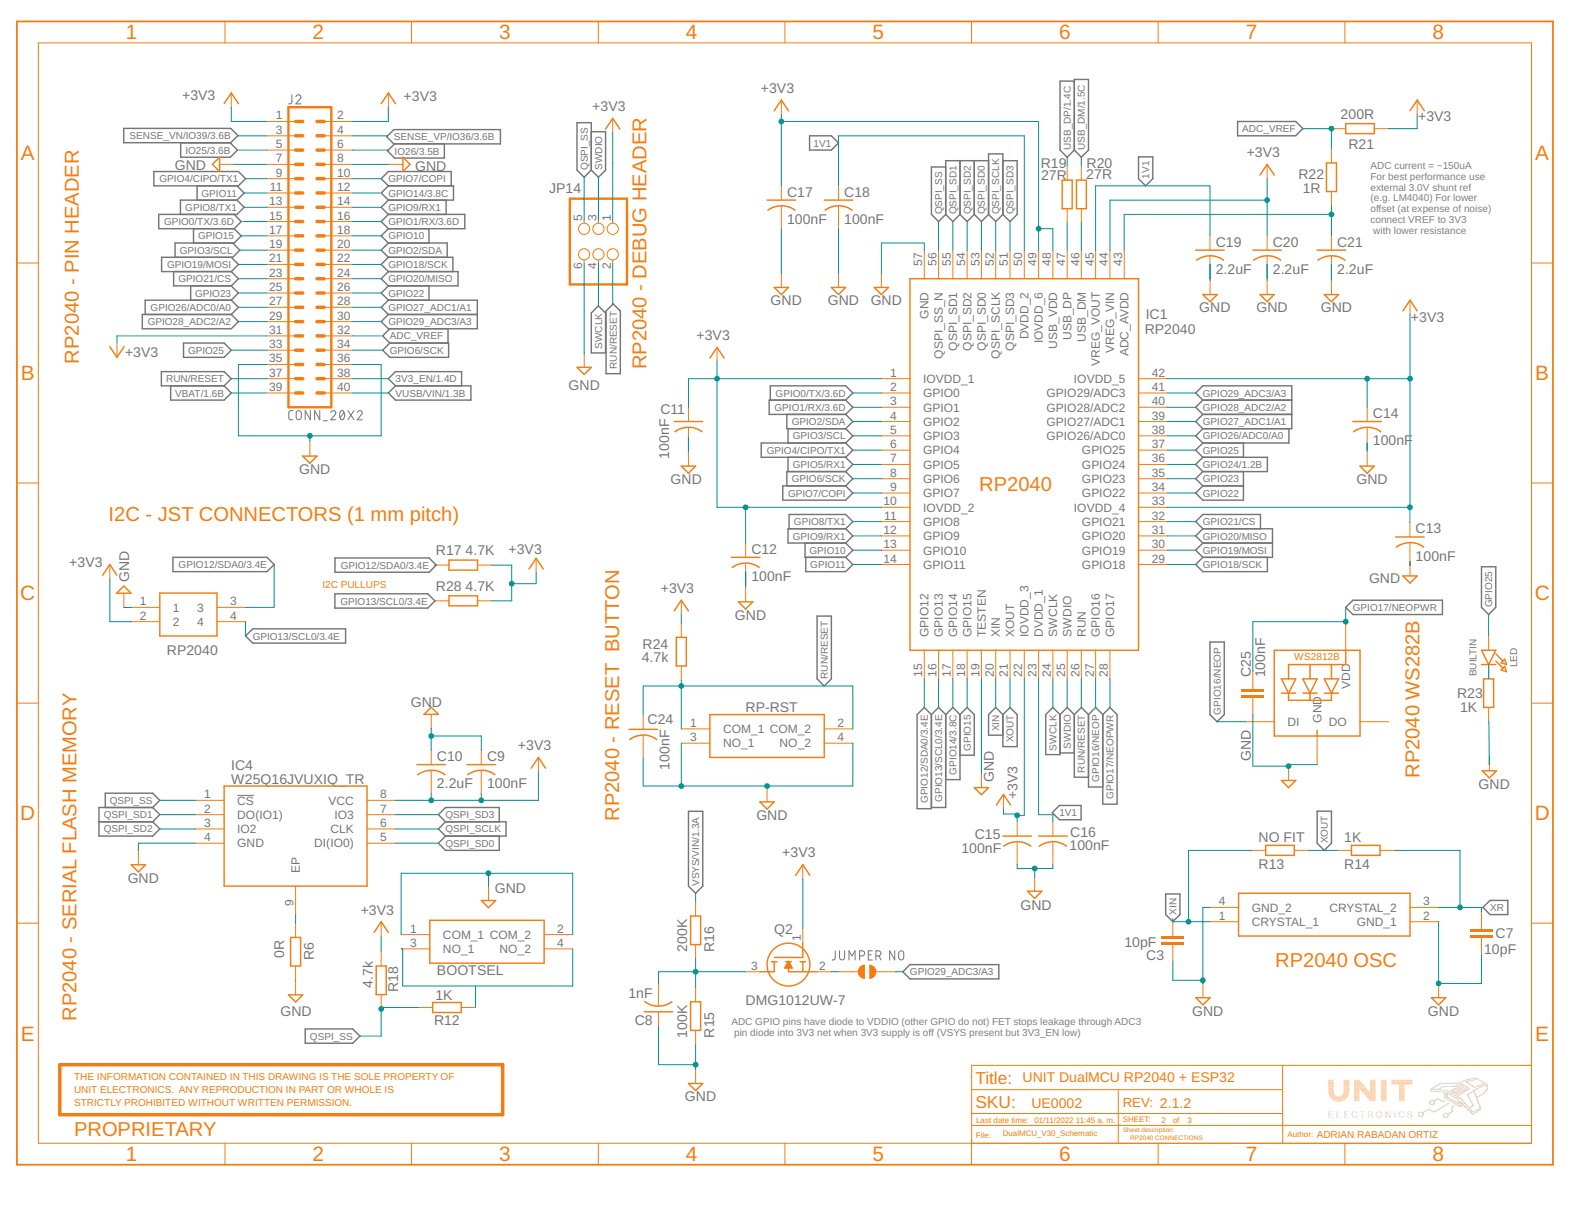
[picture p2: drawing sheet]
<svg xmlns="http://www.w3.org/2000/svg" width="279mm" height="216mm" viewBox="0 0 279 216" stroke-linecap="round" stroke-linejoin="round" font-family="sans-serif">
<defs><g id="words">
<g font-size="3.7" fill="#f57c10">
<text x="22.4" y="7">1</text>
<text x="55.6" y="7">2</text>
<text x="88.7" y="7">3</text>
<text x="121.9" y="7">4</text>
<text x="155.1" y="7">5</text>
<text x="188.3" y="7">6</text>
<text x="221.4" y="7">7</text>
<text x="254.6" y="7">8</text>
<text x="3.7" y="28.5">A</text>
<text x="272.9" y="28.5">A</text>
<text x="3.7" y="67.6">B</text>
<text x="272.9" y="67.6">B</text>
<text x="3.6" y="106.7">C</text>
<text x="272.8" y="106.7">C</text>
<text x="3.6" y="145.8">D</text>
<text x="272.8" y="145.8">D</text>
<text x="3.7" y="184.9">E</text>
<text x="272.9" y="184.9">E</text>
<text x="22.4" y="206.4">1</text>
<text x="55.6" y="206.4">2</text>
<text x="88.7" y="206.4">3</text>
<text x="121.9" y="206.4">4</text>
<text x="155.1" y="206.4">5</text>
<text x="188.3" y="206.4">6</text>
<text x="221.4" y="206.4">7</text>
<text x="254.6" y="206.4">8</text>
</g>
<g font-size="3.6" fill="#f57c10">
<text x="14" y="64.6" transform="rotate(-90 14 64.6)">RP2040 - PIN HEADER</text>
<text x="114.9" y="65.6" transform="rotate(-90 114.9 65.6)">RP2040 - DEBUG HEADER</text>
<text x="174" y="87.2">RP2040</text>
<text x="19.3" y="92.5">I2C - JST CONNECTORS (1 mm pitch)</text>
<text x="252.3" y="138.3" transform="rotate(-90 252.3 138.3)">RP2040 WS282B</text>
<text x="110.1" y="145.9" transform="rotate(-90 110.1 145.9)">RP2040 - RESET BUTTON</text>
<text x="226.6" y="171.8">RP2040 OSC</text>
<text x="13.6" y="181.4" transform="rotate(-90 13.6 181.4)">RP2040 - SERIAL FLASH MEMORY</text>
<text x="13.2" y="201.9">PROPRIETARY</text>
</g>
<g font-size="3.1" fill="#f57c10">
<text x="173.4" y="192.6">Title:</text>
<text x="173.4" y="196.8">SKU:</text>
</g>
<g font-size="2.5" fill="#757575">
<text x="32.4" y="17.8">+3V3</text>
<text x="135.2" y="16.5">+3V3</text>
<text x="71.7" y="18">+3V3</text>
<text x="105.3" y="19.8">+3V3</text>
<text x="238.3" y="21.1">200R</text>
<text x="252.1" y="21.6">+3V3</text>
<text x="185" y="29.9">R19</text>
<text x="193.1" y="29.8">R20</text>
<text x="221.6" y="27.9">+3V3</text>
<text x="239.7" y="26.4">R21</text>
<text x="31.1" y="30.1">GND</text>
<text x="73.8" y="30.3">GND</text>
<text x="97.6" y="34.3">JP14</text>
<text x="139.9" y="34.9">C17</text>
<text x="150" y="34.9">C18</text>
<text x="185" y="31.9">27R</text>
<text x="193.1" y="31.8">27R</text>
<text x="230.8" y="31.9">R22</text>
<text x="231.5" y="34.3">1R</text>
<text x="139.9" y="39.7">100nF</text>
<text x="150" y="39.7">100nF</text>
<text x="216.1" y="43.8">C19</text>
<text x="226.2" y="43.8">C20</text>
<text x="237.7" y="43.8">C21</text>
<text x="216.1" y="48.6">2.2uF</text>
<text x="226.2" y="48.6">2.2uF</text>
<text x="237.7" y="48.6">2.2uF</text>
<text x="137" y="54.3">GND</text>
<text x="147.1" y="54.3">GND</text>
<text x="154.8" y="54.3">GND</text>
<text x="203.5" y="59.3">RP2040</text>
<text x="203.6" y="56.8">IC1</text>
<text x="213.2" y="55.5">GND</text>
<text x="223.3" y="55.5">GND</text>
<text x="234.7" y="55.5">GND</text>
<text x="250.8" y="57.1">+3V3</text>
<text x="22.2" y="63.5">+3V3</text>
<text x="123.8" y="60.4">+3V3</text>
<text x="101.1" y="69.2">GND</text>
<text x="117.4" y="73.5">C11</text>
<text x="244" y="74.3">C14</text>
<text x="118.9" y="81.5" transform="rotate(-90 118.9 81.5)">100nF</text>
<text x="244" y="79.1">100nF</text>
<text x="53.2" y="84.2">GND</text>
<text x="119.2" y="86">GND</text>
<text x="241.1" y="86">GND</text>
<text x="251.6" y="94.8">C13</text>
<text x="12.3" y="100.8">+3V3</text>
<text x="77.5" y="98.7">R17</text>
<text x="82.8" y="98.6">4.7K</text>
<text x="90.4" y="98.4">+3V3</text>
<text x="133.5" y="98.4">C12</text>
<text x="251.6" y="99.6">100nF</text>
<text x="23" y="103.5" transform="rotate(-90 23 103.5)">GND</text>
<text x="77.5" y="105">R28</text>
<text x="82.8" y="105">4.7K</text>
<text x="117.5" y="105.4">+3V3</text>
<text x="133.5" y="103.2">100nF</text>
<text x="243.3" y="103.5">GND</text>
<text x="130.6" y="110.1">GND</text>
<text x="29.7" y="116.4">RP2040</text>
<text x="114.1" y="117.6">4.7k</text>
<text x="114.2" y="115.3">R24</text>
<text x="73" y="125.5">GND</text>
<text x="222.3" y="120.4" transform="rotate(-90 222.3 120.4)">C25</text>
<text x="224.8" y="120.4" transform="rotate(-90 224.8 120.4)">100nF</text>
<text x="259" y="124.1">R23</text>
<text x="115.1" y="128.7">C24</text>
<text x="132.5" y="126.6">RP-RST</text>
<text x="259.5" y="126.6">1K</text>
<text x="41.1" y="136.8">IC4</text>
<text x="77.7" y="135.2">C10</text>
<text x="86.6" y="135.2">C9</text>
<text x="92.1" y="133.3">+3V3</text>
<text x="119" y="136.8" transform="rotate(-90 119 136.8)">100nF</text>
<text x="222.3" y="135.2" transform="rotate(-90 222.3 135.2)">GND</text>
<text x="41.1" y="139.3">W25Q16JVUXIQ_TR</text>
<text x="77.7" y="140.1">2.2uF</text>
<text x="86.6" y="140.1">100nF</text>
<text x="176.6" y="139" transform="rotate(-90 176.6 139)">GND</text>
<text x="180.9" y="142" transform="rotate(-90 180.9 142)">+3V3</text>
<text x="262.8" y="140.2">GND</text>
<text x="134.4" y="145.7">GND</text>
<text x="173.3" y="149">C15</text>
<text x="190.2" y="148.8">C16</text>
<text x="223.7" y="149.6">NO FIT</text>
<text x="238.9" y="149.6">1K</text>
<text x="139" y="152.4">+3V3</text>
<text x="170.9" y="151.5">100nF</text>
<text x="190.1" y="151.1">100nF</text>
<text x="223.7" y="154.4">R13</text>
<text x="238.9" y="154.4">R14</text>
<text x="22.7" y="156.8">GND</text>
<text x="88" y="158.6">GND</text>
<text x="181.4" y="161.6">GND</text>
<text x="64.1" y="162.5">+3V3</text>
<text x="137.6" y="166">Q2</text>
<text x="265.8" y="166.6">C7</text>
<text x="50.5" y="170.1" transform="rotate(-90 50.5 170.1)">0R</text>
<text x="55.8" y="170.7" transform="rotate(-90 55.8 170.7)">R6</text>
<text x="77.7" y="173.3">BOOTSEL</text>
<text x="122.1" y="169.1" transform="rotate(-90 122.1 169.1)">200K</text>
<text x="126.9" y="169.1" transform="rotate(-90 126.9 169.1)">R16</text>
<text x="199.8" y="168.2">10pF</text>
<text x="203.7" y="170.5">C3</text>
<text x="263.8" y="169.4">10pF</text>
<text x="66.2" y="175.5" transform="rotate(-90 66.2 175.5)">4.7k</text>
<text x="70.8" y="176.2" transform="rotate(-90 70.8 176.2)">R18</text>
<text x="77.4" y="177.8">1K</text>
<text x="111.7" y="177.4">1nF</text>
<text x="132.5" y="178.7">DMG1012UW-7</text>
<text x="49.9" y="180.5">GND</text>
<text x="77.1" y="182.1">R12</text>
<text x="112.8" y="182.2">C8</text>
<text x="122.1" y="184.4" transform="rotate(-90 122.1 184.4)">100K</text>
<text x="126.9" y="184.4" transform="rotate(-90 126.9 184.4)">R15</text>
<text x="211.9" y="180.5">GND</text>
<text x="253.8" y="180.5">GND</text>
<text x="121.7" y="195.7">GND</text>
</g>
<g font-size="2.5" fill="#f57c10">
<text x="181.8" y="192.4">UNIT DualMCU RP2040 + ESP32</text>
<text x="183.3" y="196.8">UE0002</text>
</g>
<text font-size="2.3" fill="#f57c10" x="199.5" y="196.7">REV: 2.1.2</text>
<g font-size="2.1" fill="#757575">
<text x="49" y="21.2">1</text>
<text x="49" y="23.8">3</text>
<text x="59.9" y="23.8">4</text>
<text x="59.9" y="21.2">2</text>
<text x="49" y="26.3">5</text>
<text x="49" y="28.9">7</text>
<text x="59.9" y="28.9">8</text>
<text x="59.9" y="26.3">6</text>
<text x="48" y="33.9">11</text>
<text x="49" y="31.4">9</text>
<text x="59.9" y="33.9">12</text>
<text x="59.9" y="31.4">10</text>
<text x="47.8" y="36.5">13</text>
<text x="47.8" y="39">15</text>
<text x="47.8" y="41.5">17</text>
<text x="59.9" y="41.5">18</text>
<text x="59.9" y="39">16</text>
<text x="59.9" y="36.5">14</text>
<text x="103.5" y="39.3" transform="rotate(-90 103.5 39.3)">5</text>
<text x="106" y="39.3" transform="rotate(-90 106 39.3)">3</text>
<text x="108.6" y="39.3" transform="rotate(-90 108.6 39.3)">1</text>
<text x="47.8" y="44.1">19</text>
<text x="47.8" y="46.6">21</text>
<text x="59.9" y="46.6">22</text>
<text x="59.9" y="44.1">20</text>
<text x="103.5" y="47.7" transform="rotate(-90 103.5 47.7)">6</text>
<text x="106" y="47.7" transform="rotate(-90 106 47.7)">4</text>
<text x="108.6" y="47.7" transform="rotate(-90 108.6 47.7)">2</text>
<text x="163.9" y="47.2" transform="rotate(-90 163.9 47.2)">57</text>
<text x="166.5" y="47.2" transform="rotate(-90 166.5 47.2)">56</text>
<text x="169" y="47.2" transform="rotate(-90 169 47.2)">55</text>
<text x="171.5" y="47.2" transform="rotate(-90 171.5 47.2)">54</text>
<text x="174.1" y="47.2" transform="rotate(-90 174.1 47.2)">53</text>
<text x="176.6" y="47.2" transform="rotate(-90 176.6 47.2)">52</text>
<text x="179.2" y="47.2" transform="rotate(-90 179.2 47.2)">51</text>
<text x="181.7" y="47.2" transform="rotate(-90 181.7 47.2)">50</text>
<text x="184.2" y="47.2" transform="rotate(-90 184.2 47.2)">49</text>
<text x="186.8" y="47.2" transform="rotate(-90 186.8 47.2)">48</text>
<text x="189.3" y="47.2" transform="rotate(-90 189.3 47.2)">47</text>
<text x="191.8" y="47.2" transform="rotate(-90 191.8 47.2)">46</text>
<text x="194.4" y="47.2" transform="rotate(-90 194.4 47.2)">45</text>
<text x="196.9" y="47.2" transform="rotate(-90 196.9 47.2)">44</text>
<text x="199.5" y="47.2" transform="rotate(-90 199.5 47.2)">43</text>
<text x="47.8" y="49.2">23</text>
<text x="47.8" y="51.7">25</text>
<text x="59.9" y="51.7">26</text>
<text x="59.9" y="49.2">24</text>
<text x="47.8" y="54.2">27</text>
<text x="47.8" y="56.8">29</text>
<text x="47.8" y="59.3">31</text>
<text x="59.9" y="54.2">28</text>
<text x="59.9" y="56.8">30</text>
<text x="59.9" y="59.3">32</text>
<text x="165" y="56.6" transform="rotate(-90 165 56.6)">GND</text>
<text x="47.8" y="61.9">33</text>
<text x="47.8" y="64.4">35</text>
<text x="59.9" y="61.9">34</text>
<text x="59.9" y="64.4">36</text>
<text x="167.6" y="63.7" transform="rotate(-90 167.6 63.7)">QSPI_SS_N</text>
<text x="170.1" y="62.3" transform="rotate(-90 170.1 62.3)">QSPI_SD1</text>
<text x="172.6" y="62.3" transform="rotate(-90 172.6 62.3)">QSPI_SD2</text>
<text x="175.2" y="62.3" transform="rotate(-90 175.2 62.3)">QSPI_SD0</text>
<text x="177.7" y="63.7" transform="rotate(-90 177.7 63.7)">QSPI_SCLK</text>
<text x="180.3" y="62.3" transform="rotate(-90 180.3 62.3)">QSPI_SD3</text>
<text x="182.8" y="60.3" transform="rotate(-90 182.8 60.3)">DVDD_2</text>
<text x="185.3" y="61" transform="rotate(-90 185.3 61)">IOVDD_6</text>
<text x="187.9" y="61.9" transform="rotate(-90 187.9 61.9)">USB_VDD</text>
<text x="190.4" y="60.4" transform="rotate(-90 190.4 60.4)">USB_DP</text>
<text x="193" y="60.7" transform="rotate(-90 193 60.7)">USB_DM</text>
<text x="195.5" y="65" transform="rotate(-90 195.5 65)">VREG_VOUT</text>
<text x="198" y="62.7" transform="rotate(-90 198 62.7)">VREG_VIN</text>
<text x="200.6" y="63.3" transform="rotate(-90 200.6 63.3)">ADC_AVDD</text>
<text x="47.8" y="66.9">37</text>
<text x="47.8" y="69.5">39</text>
<text x="59.9" y="66.9">38</text>
<text x="59.9" y="69.5">40</text>
<text x="158.2" y="66.9">1</text>
<text x="158.2" y="69.5">2</text>
<text x="164.1" y="68.1">IOVDD_1</text>
<text x="164.1" y="70.6">GPIO0</text>
<text x="186" y="70.6">GPIO29/ADC3</text>
<text x="190.9" y="68.1">IOVDD_5</text>
<text x="204.7" y="66.9">42</text>
<text x="204.7" y="69.5">41</text>
<text x="158.2" y="72">3</text>
<text x="158.2" y="74.6">4</text>
<text x="158.2" y="77.1">5</text>
<text x="164.1" y="73.1">GPIO1</text>
<text x="164.1" y="75.7">GPIO2</text>
<text x="186" y="73.1">GPIO28/ADC2</text>
<text x="186" y="75.7">GPIO27/ADC1</text>
<text x="204.7" y="72">40</text>
<text x="204.7" y="74.6">39</text>
<text x="204.7" y="77.1">38</text>
<text x="158.2" y="79.6">6</text>
<text x="158.2" y="82.2">7</text>
<text x="164.1" y="78.2">GPIO3</text>
<text x="164.1" y="80.8">GPIO4</text>
<text x="164.1" y="83.3">GPIO5</text>
<text x="186" y="78.2">GPIO26/ADC0</text>
<text x="192.3" y="80.8">GPIO25</text>
<text x="192.3" y="83.3">GPIO24</text>
<text x="204.7" y="79.6">37</text>
<text x="204.7" y="82.2">36</text>
<text x="157" y="89.8">10</text>
<text x="158.2" y="84.7">8</text>
<text x="158.2" y="87.3">9</text>
<text x="164.1" y="85.8">GPIO6</text>
<text x="164.1" y="88.4">GPIO7</text>
<text x="192.3" y="85.8">GPIO23</text>
<text x="192.3" y="88.4">GPIO22</text>
<text x="204.7" y="84.7">35</text>
<text x="204.7" y="87.3">34</text>
<text x="204.7" y="89.8">33</text>
<text x="157" y="94.9">12</text>
<text x="157.2" y="92.3">11</text>
<text x="164.1" y="90.9">IOVDD_2</text>
<text x="164.1" y="93.5">GPIO8</text>
<text x="164.1" y="96">GPIO9</text>
<text x="190.9" y="90.9">IOVDD_4</text>
<text x="192.3" y="93.5">GPIO21</text>
<text x="192.3" y="96">GPIO20</text>
<text x="204.7" y="92.3">32</text>
<text x="204.7" y="94.9">31</text>
<text x="157" y="97.4">13</text>
<text x="157" y="100">14</text>
<text x="164.1" y="98.5">GPIO10</text>
<text x="164.1" y="101.1">GPIO11</text>
<text x="192.3" y="98.5">GPIO19</text>
<text x="192.3" y="101.1">GPIO18</text>
<text x="204.7" y="97.4">30</text>
<text x="204.7" y="100">29</text>
<text x="24.9" y="107.6">1</text>
<text x="40.9" y="107.6">3</text>
<text x="24.9" y="110.1">2</text>
<text x="30.7" y="108.7">1</text>
<text x="30.7" y="111.2">2</text>
<text x="35" y="108.7">3</text>
<text x="35" y="111.2">4</text>
<text x="40.9" y="110.1">4</text>
<text x="165" y="113.2" transform="rotate(-90 165 113.2)">GPIO12</text>
<text x="167.6" y="113.2" transform="rotate(-90 167.6 113.2)">GPIO13</text>
<text x="170.1" y="113.2" transform="rotate(-90 170.1 113.2)">GPIO14</text>
<text x="172.6" y="113.2" transform="rotate(-90 172.6 113.2)">GPIO15</text>
<text x="175.2" y="113.2" transform="rotate(-90 175.2 113.2)">TESTEN</text>
<text x="177.7" y="113.2" transform="rotate(-90 177.7 113.2)">XIN</text>
<text x="180.3" y="113.2" transform="rotate(-90 180.3 113.2)">XOUT</text>
<text x="182.8" y="113.2" transform="rotate(-90 182.8 113.2)">IOVDD_3</text>
<text x="185.3" y="113.2" transform="rotate(-90 185.3 113.2)">DVDD_1</text>
<text x="187.9" y="113.2" transform="rotate(-90 187.9 113.2)">SWCLK</text>
<text x="190.4" y="113.2" transform="rotate(-90 190.4 113.2)">SWDIO</text>
<text x="193" y="113.2" transform="rotate(-90 193 113.2)">RUN</text>
<text x="195.5" y="113.2" transform="rotate(-90 195.5 113.2)">GPIO16</text>
<text x="198" y="113.2" transform="rotate(-90 198 113.2)">GPIO17</text>
<text x="163.9" y="120.3" transform="rotate(-90 163.9 120.3)">15</text>
<text x="166.5" y="120.3" transform="rotate(-90 166.5 120.3)">16</text>
<text x="169" y="120.3" transform="rotate(-90 169 120.3)">17</text>
<text x="171.5" y="120.3" transform="rotate(-90 171.5 120.3)">18</text>
<text x="174.1" y="120.3" transform="rotate(-90 174.1 120.3)">19</text>
<text x="176.6" y="120.3" transform="rotate(-90 176.6 120.3)">20</text>
<text x="179.2" y="120.3" transform="rotate(-90 179.2 120.3)">21</text>
<text x="181.7" y="120.3" transform="rotate(-90 181.7 120.3)">22</text>
<text x="184.2" y="120.3" transform="rotate(-90 184.2 120.3)">23</text>
<text x="186.8" y="120.3" transform="rotate(-90 186.8 120.3)">24</text>
<text x="189.3" y="120.3" transform="rotate(-90 189.3 120.3)">25</text>
<text x="191.8" y="120.3" transform="rotate(-90 191.8 120.3)">26</text>
<text x="194.4" y="120.3" transform="rotate(-90 194.4 120.3)">27</text>
<text x="196.9" y="120.3" transform="rotate(-90 196.9 120.3)">28</text>
<text x="239.9" y="122.4" transform="rotate(-90 239.9 122.4)">VDD</text>
<text x="122.7" y="129.2">1</text>
<text x="122.7" y="131.7">3</text>
<text x="128.5" y="130.3">COM_1 COM_2</text>
<text x="148.8" y="129.2">2</text>
<text x="148.8" y="131.7">4</text>
<text x="228.8" y="129">DI</text>
<text x="234.9" y="128.4" transform="rotate(-90 234.9 128.4)">GND</text>
<text x="236.2" y="129">DO</text>
<text x="128.5" y="132.8">NO_1</text>
<text x="138.6" y="132.8">NO_2</text>
<text x="36.3" y="141.9">1</text>
<text x="42.2" y="143">CS</text>
<text x="58.4" y="143">VCC</text>
<text x="67.6" y="141.9">8</text>
<text x="36.3" y="144.4">2</text>
<text x="36.3" y="146.9">3</text>
<text x="36.3" y="149.5">4</text>
<text x="42.2" y="145.5">DO(IO1)</text>
<text x="42.2" y="148.1">IO2</text>
<text x="58.7" y="148.1">CLK</text>
<text x="59.4" y="145.5">IO3</text>
<text x="67.6" y="144.4">7</text>
<text x="67.6" y="146.9">6</text>
<text x="67.6" y="149.5">5</text>
<text x="42.2" y="150.6">GND</text>
<text x="53.3" y="155.1" transform="rotate(-90 53.3 155.1)">EP</text>
<text x="55.9" y="150.6">DI(IO0)</text>
<text x="52.2" y="161" transform="rotate(-90 52.2 161)">9</text>
<text x="216.6" y="160.9">4</text>
<text x="253" y="160.9">3</text>
<text x="72.9" y="165.7">1</text>
<text x="78.7" y="166.8">COM_1 COM_2</text>
<text x="99.1" y="165.7">2</text>
<text x="142.3" y="167.3" transform="rotate(-90 142.3 167.3)">1</text>
<text x="216.6" y="163.4">1</text>
<text x="222.5" y="164.6">CRYSTAL_1</text>
<text x="222.5" y="162">GND_2</text>
<text x="236.3" y="162">CRYSTAL_2</text>
<text x="241.1" y="164.6">GND_1</text>
<text x="253" y="163.4">2</text>
<text x="72.9" y="168.3">3</text>
<text x="78.7" y="169.4">NO_1</text>
<text x="88.8" y="169.4">NO_2</text>
<text x="99.1" y="168.3">4</text>
<text x="133.5" y="172.3">3</text>
<text x="145.6" y="172.3">2</text>
</g>
<g font-size="1.8" fill="#757575">
<text x="220.8" y="23.5">ADC_VREF</text>
<text x="23" y="24.7">SENSE_VN/IO39/3.6B</text>
<text x="32.9" y="27.3">IO25/3.6B</text>
<text x="70" y="24.9">SENSE_VP/IO36/3.6B</text>
<text x="70.1" y="27.5">IO26/3.5B</text>
<text x="144.6" y="26">1V1</text>
<text x="190.3" y="26.7" transform="rotate(-90 190.3 26.7)">USB_DP/1.4C</text>
<text x="192.8" y="26.7" transform="rotate(-90 192.8 26.7)">USB_DM/1.5C</text>
<text x="28.4" y="32.4">GPIO4/CIPO/TX1</text>
<text x="35.8" y="34.9">GPIO11</text>
<text x="69" y="34.9">GPIO14/3.8C</text>
<text x="69" y="32.4">GPIO7/COPI</text>
<text x="104.5" y="30.2" transform="rotate(-90 104.5 30.2)">QSPI_SS</text>
<text x="107" y="30.2" transform="rotate(-90 107 30.2)">SWDIO</text>
<text x="204.3" y="31.7" transform="rotate(-90 204.3 31.7)">1V1</text>
<text x="29.2" y="40">GPIO0/TX/3.6D</text>
<text x="32.9" y="37.5">GPIO8/TX1</text>
<text x="69" y="40">GPIO1/RX/3.6D</text>
<text x="69" y="37.5">GPIO9/RX1</text>
<text x="167.4" y="38.1" transform="rotate(-90 167.4 38.1)">QSPI_SS</text>
<text x="170" y="38.1" transform="rotate(-90 170 38.1)">QSPI_SD1</text>
<text x="172.5" y="38.1" transform="rotate(-90 172.5 38.1)">QSPI_SD2</text>
<text x="175.1" y="38.1" transform="rotate(-90 175.1 38.1)">QSPI_SD0</text>
<text x="177.6" y="38.1" transform="rotate(-90 177.6 38.1)">QSPI_SCLK</text>
<text x="180.1" y="38.1" transform="rotate(-90 180.1 38.1)">QSPI_SD3</text>
<text x="29.7" y="47.6">GPIO19/MOSI</text>
<text x="32" y="45.1">GPIO3/SCL</text>
<text x="35.2" y="42.5">GPIO15</text>
<text x="69" y="42.5">GPIO10</text>
<text x="69" y="45.1">GPIO2/SDA</text>
<text x="69" y="47.6">GPIO18/SCK</text>
<text x="31.7" y="50.2">GPIO21/CS</text>
<text x="34.7" y="52.7">GPIO23</text>
<text x="69" y="52.7">GPIO22</text>
<text x="69" y="50.2">GPIO20/MISO</text>
<text x="26.3" y="57.8">GPIO28_ADC2/A2</text>
<text x="26.8" y="55.2">GPIO26/ADC0/A0</text>
<text x="69" y="55.2">GPIO27_ADC1/A1</text>
<text x="69" y="57.8">GPIO29_ADC3/A3</text>
<text x="33.4" y="62.9">GPIO25</text>
<text x="69.3" y="60.3">ADC_VREF</text>
<text x="69.3" y="62.9">GPIO6/SCK</text>
<text x="107" y="62" transform="rotate(-90 107 62)">SWCLK</text>
<text x="109.6" y="65.6" transform="rotate(-90 109.6 65.6)">RUN/RESET</text>
<text x="29.5" y="67.9">RUN/RESET</text>
<text x="31.2" y="70.5">VBAT/1.6B</text>
<text x="70.3" y="67.9">3V3_EN/1.4D</text>
<text x="70.3" y="70.5">VUSB/VIN/1.3B</text>
<text x="137.9" y="70.5">GPIO0/TX/3.6D</text>
<text x="213.8" y="70.5">GPIO29_ADC3/A3</text>
<text x="137.7" y="73">GPIO1/RX/3.6D</text>
<text x="140.7" y="75.6">GPIO2/SDA</text>
<text x="213.8" y="73">GPIO28_ADC2/A2</text>
<text x="213.8" y="75.6">GPIO27_ADC1/A1</text>
<text x="136.3" y="80.6">GPIO4/CIPO/TX1</text>
<text x="140.9" y="78.1">GPIO3/SCL</text>
<text x="140.9" y="83.2">GPIO5/RX1</text>
<text x="213.8" y="83.2">GPIO24/1.2B</text>
<text x="213.8" y="80.6">GPIO25</text>
<text x="213.8" y="78.1">GPIO26/ADC0/A0</text>
<text x="140.1" y="88.2">GPIO7/COPI</text>
<text x="140.7" y="85.7">GPIO6/SCK</text>
<text x="213.8" y="85.7">GPIO23</text>
<text x="213.8" y="88.2">GPIO22</text>
<text x="140.9" y="95.9">GPIO9/RX1</text>
<text x="141.1" y="93.3">GPIO8/TX1</text>
<text x="213.8" y="93.3">GPIO21/CS</text>
<text x="213.8" y="95.9">GPIO20/MISO</text>
<text x="31.7" y="100.9">GPIO12/SDA0/3.4E</text>
<text x="60.6" y="101">GPIO12/SDA0/3.4E</text>
<text x="143.9" y="98.4">GPIO10</text>
<text x="144" y="100.9">GPIO11</text>
<text x="213.8" y="100.9">GPIO18/SCK</text>
<text x="213.8" y="98.4">GPIO19/MOSI</text>
<text x="60.5" y="107.4">GPIO13/SCL0/3.4E</text>
<text x="265.2" y="107.9" transform="rotate(-90 265.2 107.9)">GPIO25</text>
<text x="44.9" y="113.6">GPIO13/SCL0/3.4E</text>
<text x="240.5" y="108.6">GPIO17/NEOPWR</text>
<text x="269.7" y="118.6" transform="rotate(-90 269.7 118.6)">LED</text>
<text x="147.1" y="120.6" transform="rotate(-90 147.1 120.6)">RUN/RESET</text>
<text x="262.4" y="120.2" transform="rotate(-90 262.4 120.2)">BUILTIN</text>
<text x="177.6" y="129.9" transform="rotate(-90 177.6 129.9)">XIN</text>
<text x="180.1" y="131.9" transform="rotate(-90 180.1 131.9)">XOUT</text>
<text x="217" y="127" transform="rotate(-90 217 127)">GPIO16/NEOP</text>
<text x="170" y="137.6" transform="rotate(-90 170 137.6)">GPIO14/3.8C</text>
<text x="172.5" y="133.4" transform="rotate(-90 172.5 133.4)">GPIO15</text>
<text x="187.8" y="133.4" transform="rotate(-90 187.8 133.4)">SWCLK</text>
<text x="190.3" y="133.1" transform="rotate(-90 190.3 133.1)">SWDIO</text>
<text x="192.8" y="137.3" transform="rotate(-90 192.8 137.3)">RUN/RESET</text>
<text x="19.5" y="142.8">QSPI_SS</text>
<text x="164.9" y="142.7" transform="rotate(-90 164.9 142.7)">GPIO12/SDA0/3.4E</text>
<text x="167.4" y="142.5" transform="rotate(-90 167.4 142.5)">GPIO13/SCL0/3.4E</text>
<text x="195.4" y="138.9" transform="rotate(-90 195.4 138.9)">GPIO16/NEOP</text>
<text x="197.9" y="142" transform="rotate(-90 197.9 142)">GPIO17/NEOPWR</text>
<text x="18.4" y="145.4">QSPI_SD1</text>
<text x="18.4" y="147.9">QSPI_SD2</text>
<text x="79.2" y="145.4">QSPI_SD3</text>
<text x="79.2" y="147.9">QSPI_SCLK</text>
<text x="188.3" y="145">1V1</text>
<text x="236" y="149.8" transform="rotate(-90 236 149.8)">XOUT</text>
<text x="79.2" y="150.5">QSPI_SD0</text>
<text x="124.3" y="157.4" transform="rotate(-90 124.3 157.4)">VSYS/VIN/1.3A</text>
<text x="264.8" y="161.9">XR</text>
<text x="209.1" y="162.5" transform="rotate(-90 209.1 162.5)">XIN</text>
<text x="161.7" y="173.3">GPIO29_ADC3/A3</text>
<text x="55.1" y="184.7">QSPI_SS</text>
</g>
<g font-size="1.8" fill="#808080">
<text x="243.6" y="30.1">ADC current = ~150uA</text>
<text x="243.6" y="32">For best performance use</text>
<text x="243.6" y="33.9">external 3.0V shunt ref</text>
<text x="243.6" y="35.8">(e.g. LM4040) For lower</text>
<text x="243.6" y="37.7">offset (at expense of noise)</text>
<text x="243.6" y="39.6">connect VREF to 3V3</text>
<text x="244.1" y="41.5">with lower resistance</text>
<text x="130" y="182.2">ADC GPIO pins have diode to VDDIO (other GPIO do not) FET stops leakage through ADC3</text>
<text x="130.5" y="184.1">pin diode into 3V3 net when 3V3 supply is off (VSYS present but 3V3_EN low)</text>
</g>
<g font-size="1.8" fill="#f57c10">
<text x="57.3" y="104.5">I2C PULLUPS</text>
<text x="230" y="117.3">WS2812B</text>
<text x="13.2" y="192">THE INFORMATION CONTAINED IN THIS DRAWING IS THE SOLE PROPERTY OF</text>
<text x="13.2" y="194.3">UNIT ELECTRONICS. ANY REPRODUCTION IN PART OR WHOLE IS</text>
<text x="13.2" y="196.6">STRICTLY PROHIBITED WITHOUT WRITTEN PERMISSION.</text>
<text x="234" y="202.2">ADRIAN RABADAN ORTIZ</text>
</g>
<g font-size="1.4" fill="#f57c10">
<text x="173.4" y="202.1">File:</text>
<text x="173.5" y="199.5">Last date time:</text>
<text x="178.2" y="201.9">DualMCU_V30_Schematic</text>
<text x="183.9" y="199.5">01/11/2022</text>
<text x="191.2" y="199.5">11:45 a. m.</text>
<text x="199.6" y="199.4">SHEET:</text>
<text x="206.5" y="199.5">2</text>
<text x="208.4" y="199.5">of</text>
<text x="211" y="199.5">3</text>
<text x="228.8" y="202.1">Author:</text>
</g>
<g font-size="1.1" fill="#f57c10">
<text x="199.6" y="201.2">Sheet description:</text>
<text x="200.9" y="202.5">RP2040 CONNECTIONS</text>
</g>
</g></defs>
<g fill="#757575">
<path d="M245 198.6h.2z"/>
<path d="M240.7 198.6h.2z"/>
<path d="M249 198.6h.2z"/>
<path d="M250.4 198.6h.3z"/>
<path d="M236.2 198.6h.8z"/>
<path d="M237.6 198.6h.8z"/>
<path d="M238.9 198.6h.8z"/>
<path d="M240.6 198.6h.3z"/>
<path d="M243.9 198.6h.1z"/>
<path d="M244.9 198.6h.4z"/>
<path d="M247 198.6h.1z"/>
<path d="M249 198.6h.3z"/>
<path d="M238.9 198.6h.9z"/>
<path d="M240.6 198.6h.4z"/>
<path d="M248.9 198.6h.4z"/>
<path d="M250.3 198.6h.5z"/>
<path d="M236.2 198.5h.8z"/>
<path d="M237.6 198.5h.8z"/>
<path d="M238.9 198.5h.9z"/>
<path d="M240.5 198.5h.5z"/>
<path d="M243.9 198.5h.1z"/>
<path d="M244.9 198.5h.4z"/>
<path d="M247 198.5h.1z"/>
<path d="M248.9 198.5h.5z"/>
<path d="M250.3 198.5h.5z"/>
<path d="M244.8 198.5h.6z"/>
<path d="M240.5 198.5h.2z"/>
<path d="M240.8 198.5h.3z"/>
<path d="M244.8 198.5h.2z"/>
<path d="M245.2 198.5h.2z"/>
<path d="M248.8 198.5h.3z"/>
<path d="M249.2 198.5h.2z"/>
<path d="M250.2 198.5h.3z"/>
<path d="M250.6 198.5h.3z"/>
<path d="M236.2 198.5h.1z"/>
<path d="M237.6 198.5h.1z"/>
<path d="M238.9 198.5h.2z"/>
<path d="M240.5 198.5h.1z"/>
<path d="M240.9 198.5h.2z"/>
<path d="M248.8 198.5h.2z"/>
<path d="M250.2 198.5h.2z"/>
<path d="M250.7 198.5h.2z"/>
<path d="M244.8 198.5h.1z"/>
<path d="M245.3 198.5h.1z"/>
<path d="M249.3 198.5h.2z"/>
<path d="M240.4 198.5h.2z"/>
<path d="M241 198.5h.1z"/>
<path d="M244.7 198.5h.2z"/>
<path d="M248.8 198.5h.1z"/>
<path d="M250.2 198.5h.1z"/>
<path d="M250.8 198.5h.1z"/>
<path d="M245.3 198.5h.2z"/>
<path d="M246.9 198.5h.2z"/>
<path d="M248.7 198.5h.2z"/>
<path d="M236.2 198.4h.1z"/>
<path d="M237.6 198.4h.1z"/>
<path d="M238.9 198.4h.2z"/>
<path d="M240.4 198.4h.1z"/>
<path d="M241 198.4h.2z"/>
<path d="M243.8 198.4h.1z"/>
<path d="M244.7 198.4h.2z"/>
<path d="M245.3 198.4h.2z"/>
<path d="M246.9 198.4h.1z"/>
<path d="M248.7 198.4h.2z"/>
<path d="M249.4 198.4h.1z"/>
<path d="M250.2 198.4h.1z"/>
<path d="M250.8 198.4h.1z"/>
<path d="M244.7 198.4h.1z"/>
<path d="M245.4 198.4h.1z"/>
<path d="M250.1 198.4h.2z"/>
<path d="M250.8 198.4h.2z"/>
<path d="M241.1 198.4h.1z"/>
<path d="M248.7 198.4h.1z"/>
<path d="M250.1 198.4h.1z"/>
<path d="M250.9 198.4h.1z"/>
<path d="M240.3 198.4h.2z"/>
<path d="M246.8 198.4h.2z"/>
<path d="M249.4 198.4h.2z"/>
<path d="M236.2 198.3h.1z"/>
<path d="M237.6 198.3h.1z"/>
<path d="M238.9 198.3h.2z"/>
<path d="M240.3 198.3h.1z"/>
<path d="M241.1 198.3h.1z"/>
<path d="M243.8 198.3h.1z"/>
<path d="M244.6 198.3h.2z"/>
<path d="M245.4 198.3h.2z"/>
<path d="M246.8 198.3h.2z"/>
<path d="M248.7 198.3h.1z"/>
<path d="M249.4 198.3h.2z"/>
<path d="M250.1 198.3h.1z"/>
<path d="M250.9 198.3h.1z"/>
<path d="M244.6 198.3h.1z"/>
<path d="M245.5 198.3h.1z"/>
<path d="M248.6 198.3h.2z"/>
<path d="M243.7 198.3h.1z"/>
<path d="M246.8 198.3h.1z"/>
<path d="M236.2 198.2h.1z"/>
<path d="M237.6 198.2h.1z"/>
<path d="M238.9 198.2h.2z"/>
<path d="M240.3 198.2h.1z"/>
<path d="M243.7 198.2h.1z"/>
<path d="M244.6 198.2h.1z"/>
<path d="M245.5 198.2h.1z"/>
<path d="M246.8 198.2h.1z"/>
<path d="M248.6 198.2h.2z"/>
<path d="M250.9 198.2h.1z"/>
<path d="M250.8 198.2h.2z"/>
<path d="M246.7 198.2h.2z"/>
<path d="M248.6 198.2h.1z"/>
<path d="M243.6 198.2h.2z"/>
<path d="M246.7 198.2h.1z"/>
<path d="M236.2 198.1h.1z"/>
<path d="M237.6 198.1h.1z"/>
<path d="M238.9 198.1h.2z"/>
<path d="M243.6 198.1h.2z"/>
<path d="M246.7 198.1h.1z"/>
<path d="M248.6 198.1h.1z"/>
<path d="M250.8 198.1h.1z"/>
<path d="M243.6 198.1h.1z"/>
<path d="M250.7 198.1h.2z"/>
<path d="M240.3 198.1h.1z"/>
<path d="M243.2 198.1h.5z"/>
<path d="M244.6 198.1h.1z"/>
<path d="M245.5 198.1h.1z"/>
<path d="M250.6 198.1h.3z"/>
<path d="M243.2 198.1h.6z"/>
<path d="M250.5 198.1h.3z"/>
<path d="M236.2 198.1h.6z"/>
<path d="M238.9 198.1h.7z"/>
<path d="M250.4 198.1h.4z"/>
<path d="M236.2 198h.6z"/>
<path d="M237.6 198h.1z"/>
<path d="M238.9 198h.7z"/>
<path d="M240.3 198h.1z"/>
<path d="M243.2 198h.7z"/>
<path d="M244.6 198h.1z"/>
<path d="M245.5 198h.1z"/>
<path d="M246.7 198h.1z"/>
<path d="M250.4 198h.4z"/>
<path d="M246.6 198h.2z"/>
<path d="M250.3 198h.4z"/>
<path d="M243.2 198h.1z"/>
<path d="M243.7 198h.2z"/>
<path d="M246.6 198h.1z"/>
<path d="M243.8 198h.1z"/>
<path d="M250.3 198h.3z"/>
<path d="M250.2 198h.3z"/>
<path d="M236.2 198h.1z"/>
<path d="M238.9 198h.2z"/>
<path d="M236.2 197.9l.1 .1z"/>
<path d="M237.6 197.9l.1 .1z"/>
<path d="M238.9 197.9l.2 .1z"/>
<path d="M240.3 197.9l.1 .1z"/>
<path d="M243.8 197.9l.1 .1z"/>
<path d="M244.6 197.9l.1 .1z"/>
<path d="M245.5 197.9l.1 .1z"/>
<path d="M246.6 197.9l.1 .1z"/>
<path d="M250.2 197.9l.2 .1z"/>
<path d="M236.2 197.9h.1z"/>
<path d="M237.6 197.9h.1z"/>
<path d="M238.9 197.9h.2z"/>
<path d="M243.8 197.9h.1z"/>
<path d="M246.6 197.9h.1z"/>
<path d="M250.2 197.9h.2z"/>
<path d="M243.9 197.9h.1z"/>
<path d="M250.2 197.9h.1z"/>
<path d="M248.6 197.9h.1z"/>
<path d="M244.6 197.9h.1z"/>
<path d="M245.5 197.9h.1z"/>
<path d="M246.5 197.9h.2z"/>
<path d="M240.3 197.9h.1z"/>
<path d="M250.1 197.9h.2z"/>
<path d="M236.2 197.8h.1z"/>
<path d="M237.6 197.8h.1z"/>
<path d="M238.9 197.8h.2z"/>
<path d="M240.3 197.8h.1z"/>
<path d="M245.5 197.8h.1z"/>
<path d="M246.5 197.8h.1z"/>
<path d="M248.6 197.8h.2z"/>
<path d="M250.1 197.8h.2z"/>
<path d="M244.6 197.8h.1z"/>
<path d="M244.6 197.8h.2z"/>
<path d="M245.4 197.8h.2z"/>
<path d="M248.7 197.8h.1z"/>
<path d="M236.2 197.7h.1z"/>
<path d="M237.6 197.7h.1z"/>
<path d="M238.9 197.7h.2z"/>
<path d="M240.3 197.7h.1z"/>
<path d="M244.6 197.7h.2z"/>
<path d="M245.4 197.7h.2z"/>
<path d="M246.5 197.7h.1z"/>
<path d="M248.7 197.7h.1z"/>
<path d="M249.4 197.7h.2z"/>
<path d="M241.1 197.7h.1z"/>
<path d="M244.7 197.7h.1z"/>
<path d="M246.4 197.7h.2z"/>
<path d="M240.3 197.7h.2z"/>
<path d="M243.9 197.7h.1z"/>
<path d="M245.4 197.7h.1z"/>
<path d="M249.4 197.7h.1z"/>
<path d="M246.4 197.7h.1z"/>
<path d="M250.1 197.7h.2z"/>
<path d="M250.8 197.7h.2z"/>
<path d="M240.4 197.7h.1z"/>
<path d="M250.2 197.7h.1z"/>
<path d="M250.8 197.7h.1z"/>
<path d="M241 197.7h.2z"/>
<path d="M243.8 197.7h.2z"/>
<path d="M248.7 197.7h.2z"/>
<path d="M236.2 197.6h.1z"/>
<path d="M237.6 197.6h.1z"/>
<path d="M238.9 197.6h.2z"/>
<path d="M240.4 197.6h.1z"/>
<path d="M241 197.6h.2z"/>
<path d="M243.8 197.6h.1z"/>
<path d="M244.7 197.6h.1z"/>
<path d="M245.4 197.6h.1z"/>
<path d="M246.4 197.6h.1z"/>
<path d="M248.7 197.6h.2z"/>
<path d="M249.4 197.6h.1z"/>
<path d="M250.2 197.6h.1z"/>
<path d="M250.8 197.6h.1z"/>
<path d="M244.7 197.6h.2z"/>
<path d="M245.3 197.6h.2z"/>
<path d="M249.3 197.6h.2z"/>
<path d="M240.4 197.6h.2z"/>
<path d="M241 197.6h.1z"/>
<path d="M246.3 197.6h.2z"/>
<path d="M245.3 197.6h.1z"/>
<path d="M248.8 197.6h.1z"/>
<path d="M250.7 197.6h.2z"/>
<path d="M240.5 197.6h.1z"/>
<path d="M240.9 197.6h.2z"/>
<path d="M243.7 197.6h.2z"/>
<path d="M244.8 197.6h.1z"/>
<path d="M248.8 197.6h.2z"/>
<path d="M250.2 197.6h.2z"/>
<path d="M236.2 197.5h.7z"/>
<path d="M237.6 197.5h.1z"/>
<path d="M238.9 197.5h.8z"/>
<path d="M240.5 197.5h.2z"/>
<path d="M240.9 197.5h.2z"/>
<path d="M241.7 197.5h.9z"/>
<path d="M243.2 197.5h.7z"/>
<path d="M244.8 197.5h.2z"/>
<path d="M245.2 197.5h.2z"/>
<path d="M246.3 197.5h.1z"/>
<path d="M248.8 197.5h.2z"/>
<path d="M249.2 197.5h.2z"/>
<path d="M250.2 197.5h.2z"/>
<path d="M250.7 197.5h.2z"/>
<path d="M240.5 197.5h.6z"/>
<path d="M244.8 197.5h.6z"/>
<path d="M248.8 197.5h.6z"/>
<path d="M250.3 197.5h.5z"/>
<path d="M240.5 197.5h.5z"/>
<path d="M243.2 197.5h.6z"/>
<path d="M248.9 197.5h.5z"/>
<path d="M244.9 197.5h.4z"/>
<path d="M240.6 197.5h.4z"/>
<path d="M248.9 197.5h.4z"/>
<path d="M243.2 197.5h.5z"/>
<path d="M249 197.5h.3z"/>
<path d="M250.4 197.5h.3z"/>
<path d="M240.7 197.5h.2z"/>
<path d="M245 197.5h.2z"/>
<path d="M249 197.5h.2z"/>
<path d="M250.4 197.5h.2z"/>
<path d="M256.9 198.7h.2z"/>
<path d="M256.8 198.7h.3z"/>
<path d="M256.8 198.7h.4z"/>
<path d="M256.8 198.6h.4z"/>
<path d="M256.7 198.6h.5z"/>
<path d="M256.7 198.6h.6z"/>
<path d="M256.6 198.6h.3z"/>
<path d="M257 198.6h.3z"/>
<path d="M256.6 198.5h.3z"/>
<path d="M257 198.5h.3z"/>
<path d="M257.1 198.5h.2z"/>
<path d="M256.6 198.5h.2z"/>
<path d="M257.1 198.5h.3z"/>
<path d="M252.4 198.5h.2z"/>
<path d="M257.2 198.5h.2z"/>
<path d="M252.3 198.5h.4z"/>
<path d="M256.6 198.5h.1z"/>
<path d="M252.3 198.4h.5z"/>
<path d="M256.5 198.4h.2z"/>
<path d="M257.2 198.4h.2z"/>
<path d="M252.2 198.4h.6z"/>
<path d="M257.3 198.4h.1z"/>
<path d="M252.2 198.4h.3z"/>
<path d="M252.5 198.4h.4z"/>
<path d="M252.2 198.4h.2z"/>
<path d="M252.6 198.4h.3z"/>
<path d="M252.1 198.3h.3z"/>
<path d="M252.6 198.3h.3z"/>
<path d="M256.5 198.3h.2z"/>
<path d="M257.3 198.3h.1z"/>
<path d="M252.7 198.3h.2z"/>
<path d="M257.3 198.3h.2z"/>
<path d="M252.1 198.3h.2z"/>
<path d="M256.5 198.3h.1z"/>
<path d="M252.8 198.3h.1z"/>
<path d="M252.1 198.2h.1z"/>
<path d="M252.8 198.2h.1z"/>
<path d="M256.5 198.2h.1z"/>
<path d="M257.3 198.2h.2z"/>
<path d="M252.8 198.2h.2z"/>
<path d="M252.1 198.1h.1z"/>
<path d="M252.8 198.1h.2z"/>
<path d="M256.5 198.1h.1z"/>
<path d="M257.3 198.1h.2z"/>
<path d="M256.5 198.1h.2z"/>
<path d="M252 198.1h.2z"/>
<path d="M257.3 198.1h.1z"/>
<path d="M252 198h.2z"/>
<path d="M252.8 198h.2z"/>
<path d="M256.5 198h.2z"/>
<path d="M257.3 198h.2z"/>
<path d="M261.6 198h.2z"/>
<path d="M257.2 198h.3z"/>
<path d="M256.6 198h.1z"/>
<path d="M256.6 198h.2z"/>
<path d="M257.2 198h.4z"/>
<path d="M261.6 198h.3z"/>
<path d="M252 197.9l.2 .1z"/>
<path d="M252.8 197.9l.2 .1z"/>
<path d="M256.6 197.9l.2 .1z"/>
<path d="M257.2 197.9l.4 .1z"/>
<path d="M261.6 197.9l.3 .1z"/>
<path d="M252.1 197.9l.1 .1z"/>
<path d="M257.1 197.9l.5 .1z"/>
<path d="M261.6 197.9l.4 .1z"/>
<path d="M252.1 197.9h.1z"/>
<path d="M252.8 197.9h.2z"/>
<path d="M256.6 197.9h.2z"/>
<path d="M257.1 197.9h.2z"/>
<path d="M257.4 197.9h.2z"/>
<path d="M261.5 197.9h.5z"/>
<path d="M256.6 197.9h.3z"/>
<path d="M257.4 197.9h.3z"/>
<path d="M257 197.9h.3z"/>
<path d="M261.5 197.9h.2z"/>
<path d="M261.7 197.9h.3z"/>
<path d="M256.6 197.9h.4z"/>
<path d="M252.8 197.9h.1z"/>
<path d="M256.7 197.9h.6z"/>
<path d="M261.8 197.9h.3z"/>
<path d="M257.5 197.9h.2z"/>
<path d="M252.1 197.8h.1z"/>
<path d="M252.8 197.8h.1z"/>
<path d="M256.7 197.8h.6z"/>
<path d="M257.5 197.8h.3z"/>
<path d="M261.4 197.8h.3z"/>
<path d="M261.8 197.8h.3z"/>
<path d="M256.7 197.8h.5z"/>
<path d="M261.4 197.8h.2z"/>
<path d="M261.8 197.8h.4z"/>
<path d="M257.6 197.8h.2z"/>
<path d="M261.9 197.8h.3z"/>
<path d="M256.8 197.8h.4z"/>
<path d="M252.1 197.8h.2z"/>
<path d="M257.6 197.8h.3z"/>
<path d="M252.7 197.8h.2z"/>
<path d="M256.8 197.8h.3z"/>
<path d="M262 197.8h.3z"/>
<path d="M252.7 197.8h.3z"/>
<path d="M256.9 197.8h.2z"/>
<path d="M257.7 197.8h.2z"/>
<path d="M252.1 197.7h.3z"/>
<path d="M252.7 197.7h.3z"/>
<path d="M257.7 197.7h.3z"/>
<path d="M261.3 197.7h.3z"/>
<path d="M262 197.7h.3z"/>
<path d="M252.6 197.7h.4z"/>
<path d="M261.3 197.7h.2z"/>
<path d="M262.1 197.7h.2z"/>
<path d="M252.2 197.7h.2z"/>
<path d="M262.1 197.7h.3z"/>
<path d="M252.6 197.7h.5z"/>
<path d="M252.2 197.7h.9z"/>
<path d="M257.8 197.7h.2z"/>
<path d="M252.2 197.7h.6z"/>
<path d="M252.8 197.7h.3z"/>
<path d="M254.8 197.7h.2z"/>
<path d="M257.8 197.7h.3z"/>
<path d="M261.7 197.7h.1z"/>
<path d="M252.9 197.7h.2z"/>
<path d="M262.1 197.7h.4z"/>
<path d="M252.9 197.7h.3z"/>
<path d="M261.7 197.7h.2z"/>
<path d="M262.2 197.7h.3z"/>
<path d="M252.2 197.6h.6z"/>
<path d="M252.9 197.6h.3z"/>
<path d="M254.8 197.6h.2z"/>
<path d="M257.9 197.6h.2z"/>
<path d="M261.2 197.6h.3z"/>
<path d="M261.6 197.6h.3z"/>
<path d="M262.2 197.6h.3z"/>
<path d="M252.3 197.6h.5z"/>
<path d="M254.7 197.6h.3z"/>
<path d="M261.2 197.6h.2z"/>
<path d="M252.3 197.6h.4z"/>
<path d="M262.3 197.6h.3z"/>
<path d="M253 197.6h.2z"/>
<path d="M254.7 197.6h.4z"/>
<path d="M257.9 197.6h.3z"/>
<path d="M253 197.6h.3z"/>
<path d="M261.6 197.6h.4z"/>
<path d="M252.4 197.6h.2z"/>
<path d="M258 197.6h.2z"/>
<path d="M253 197.5h.3z"/>
<path d="M254.6 197.5h.6z"/>
<path d="M258 197.5h.2z"/>
<path d="M261.2 197.5h.2z"/>
<path d="M261.6 197.5h.4z"/>
<path d="M262.4 197.5h.3z"/>
<path d="M253.1 197.5h.2z"/>
<path d="M254.6 197.5h.3z"/>
<path d="M254.9 197.5h.3z"/>
<path d="M261.1 197.5h.2z"/>
<path d="M261.6 197.5h.5z"/>
<path d="M253.1 197.5h.3z"/>
<path d="M254.6 197.5h.2z"/>
<path d="M261.6 197.5h.1z"/>
<path d="M261.8 197.5h.3z"/>
<path d="M254.5 197.5h.3z"/>
<path d="M255 197.5h.2z"/>
<path d="M258.1 197.5h.1z"/>
<path d="M261.5 197.5h.2z"/>
<path d="M261.8 197.5h.4z"/>
<path d="M262.5 197.5h.3z"/>
<path d="M255 197.5h.3z"/>
<path d="M261.9 197.5h.3z"/>
<path d="M253.2 197.5h.2z"/>
<path d="M253.2 197.5h.3z"/>
<path d="M254.4 197.5h.3z"/>
<path d="M253.2 197.4h.3z"/>
<path d="M254.4 197.4h.3z"/>
<path d="M255 197.4h.3z"/>
<path d="M258.1 197.4h.1z"/>
<path d="M261 197.4h.3z"/>
<path d="M261.5 197.4h.2z"/>
<path d="M261.9 197.4h.3z"/>
<path d="M262.6 197.4h.2z"/>
<path d="M255.1 197.4h.2z"/>
<path d="M261 197.4h.2z"/>
<path d="M262 197.4h.3z"/>
<path d="M262.6 197.4h.3z"/>
<path d="M255.1 197.4h.3z"/>
<path d="M261.4 197.4h.2z"/>
<path d="M253.3 197.4h.2z"/>
<path d="M253.3 197.4h.3z"/>
<path d="M254.3 197.4h.3z"/>
<path d="M262.7 197.4h.3z"/>
<path d="M262 197.4h.4z"/>
<path d="M255.2 197.4h.3z"/>
<path d="M262.1 197.4h.3z"/>
<path d="M253.4 197.3h.2z"/>
<path d="M254.3 197.3h.2z"/>
<path d="M255.2 197.3h.3z"/>
<path d="M258.1 197.3h.1z"/>
<path d="M260.9 197.3h.3z"/>
<path d="M261.4 197.3h.2z"/>
<path d="M262.1 197.3h.3z"/>
<path d="M262.7 197.3h.3z"/>
<path d="M253.4 197.3h.3z"/>
<path d="M254.2 197.3h.3z"/>
<path d="M260.9 197.3h.2z"/>
<path d="M262.8 197.3h.3z"/>
<path d="M262.2 197.3h.3z"/>
<path d="M255.3 197.3h.2z"/>
<path d="M254.1 197.3h.3z"/>
<path d="M255.3 197.3h.3z"/>
<path d="M261.3 197.3h.3z"/>
<path d="M253.5 197.3h.2z"/>
<path d="M261.3 197.3h.2z"/>
<path d="M262.3 197.3h.3z"/>
<path d="M253.5 197.3h.3z"/>
<path d="M262.9 197.3h.3z"/>
<path d="M255.4 197.3h.2z"/>
<path d="M255.4 197.3h.3z"/>
<path d="M260.9 197.3h.1z"/>
<path d="M253.6 197.2h.2z"/>
<path d="M254 197.2h.3z"/>
<path d="M255.4 197.2h.3z"/>
<path d="M258.1 197.2h.1z"/>
<path d="M260.8 197.2h.2z"/>
<path d="M261.3 197.2h.2z"/>
<path d="M262.3 197.2h.4z"/>
<path d="M263 197.2h.2z"/>
<path d="M262.4 197.2h.3z"/>
<path d="M253.6 197.2h.3z"/>
<path d="M255.5 197.2h.2z"/>
<path d="M255.5 197.2h.3z"/>
<path d="M253.9 197.2h.3z"/>
<path d="M261.2 197.2h.2z"/>
<path d="M262.5 197.2h.3z"/>
<path d="M263.1 197.2h.1z"/>
<path d="M253.7 197.1h.5z"/>
<path d="M255.5 197.1h.3z"/>
<path d="M258.1 197.1h.1z"/>
<path d="M260.8 197.1h.2z"/>
<path d="M261.2 197.1h.2z"/>
<path d="M262.5 197.1h.3z"/>
<path d="M263.1 197.1h.1z"/>
<path d="M260.8 197.1h.1z"/>
<path d="M253.7 197.1h.4z"/>
<path d="M255.6 197.1h.2z"/>
<path d="M260.7 197.1h.2z"/>
<path d="M255.6 197.1h.3z"/>
<path d="M262.6 197.1h.3z"/>
<path d="M253.8 197.1h.3z"/>
<path d="M255.7 197.1h.2z"/>
<path d="M262.6 197.1h.4z"/>
<path d="M253.8 197.1h.2z"/>
<path d="M261.2 197.1h.1z"/>
<path d="M262.7 197.1h.3z"/>
<path d="M255.7 197.1h.3z"/>
<path d="M261.1 197.1h.2z"/>
<path d="M253.9 197h.1z"/>
<path d="M255.7 197h.3z"/>
<path d="M258.1 197h.1z"/>
<path d="M260.6 197h.3z"/>
<path d="M261.1 197h.2z"/>
<path d="M262.7 197h.3z"/>
<path d="M263.1 197h.1z"/>
<path d="M260.6 197h.2z"/>
<path d="M255.8 197h.2z"/>
<path d="M262.8 197h.4z"/>
<path d="M255.8 197h.3z"/>
<path d="M255.9 197h.2z"/>
<path d="M261 197h.2z"/>
<path d="M262.9 197h.3z"/>
<path d="M255.9 196.9h.3z"/>
<path d="M258.1 196.9h.1z"/>
<path d="M260.5 196.9h.3z"/>
<path d="M261 196.9h.2z"/>
<path d="M262.9 196.9h.3z"/>
<path d="M260.5 196.9h.2z"/>
<path d="M263 196.9h.2z"/>
<path d="M261 196.9h.3z"/>
<path d="M256 196.9h.2z"/>
<path d="M256 196.9h.3z"/>
<path d="M256 196.8h.3z"/>
<path d="M258.1 196.8h.1z"/>
<path d="M260.5 196.8h.2z"/>
<path d="M261 196.8h.3z"/>
<path d="M263 196.8h.2z"/>
<path d="M256.1 196.8h.2z"/>
<path d="M260.5 196.8h.1z"/>
<path d="M260.9 196.8h.5z"/>
<path d="M256.1 196.8h.3z"/>
<path d="M260.4 196.8h.2z"/>
<path d="M260.9 196.8h.2z"/>
<path d="M261.2 196.8h.2z"/>
<path d="M256.2 196.8h.2z"/>
<path d="M261.2 196.8h.3z"/>
<path d="M256.2 196.7h.3z"/>
<path d="M258.1 196.7h.1z"/>
<path d="M260.4 196.7h.2z"/>
<path d="M260.9 196.7h.2z"/>
<path d="M261.2 196.7h.3z"/>
<path d="M263 196.7h.2z"/>
<path d="M260.3 196.7h.3z"/>
<path d="M260.9 196.7h.1z"/>
<path d="M261.3 196.7h.2z"/>
<path d="M263 196.7h.1z"/>
<path d="M260.3 196.7h.2z"/>
<path d="M259.5 196.7h.1z"/>
<path d="M261.3 196.7h.3z"/>
<path d="M256.3 196.7h.2z"/>
<path d="M259.4 196.7h.2z"/>
<path d="M260.8 196.7h.2z"/>
<path d="M256.3 196.7h.3z"/>
<path d="M258.1 196.7h.2z"/>
<path d="M259.4 196.7h.3z"/>
<path d="M261.4 196.7h.2z"/>
<path d="M256.3 196.6h.3z"/>
<path d="M258.1 196.6h.2z"/>
<path d="M259.4 196.6h.3z"/>
<path d="M260.3 196.6h.2z"/>
<path d="M260.8 196.6h.2z"/>
<path d="M261.4 196.6h.3z"/>
<path d="M263 196.6h.1z"/>
<path d="M256.4 196.6h.3z"/>
<path d="M259.3 196.6h.4z"/>
<path d="M260.2 196.6h.3z"/>
<path d="M260.2 196.6h.2z"/>
<path d="M259.3 196.6h.5z"/>
<path d="M260.8 196.6h.1z"/>
<path d="M261.5 196.6h.2z"/>
<path d="M256.5 196.6h.2z"/>
<path d="M258.1 196.6h.3z"/>
<path d="M259.2 196.6h.6z"/>
<path d="M260.7 196.6h.2z"/>
<path d="M256.5 196.6h.3z"/>
<path d="M261.5 196.6h.3z"/>
<path d="M262.9 196.6h.2z"/>
<path d="M259.2 196.6h.7z"/>
<path d="M258.2 196.6h.2z"/>
<path d="M261.6 196.6h.2z"/>
<path d="M256.5 196.5h.3z"/>
<path d="M258.2 196.5h.2z"/>
<path d="M259.2 196.5h.4z"/>
<path d="M259.6 196.5h.3z"/>
<path d="M260.2 196.5h.2z"/>
<path d="M260.7 196.5h.2z"/>
<path d="M261.6 196.5h.2z"/>
<path d="M262.9 196.5h.2z"/>
<path d="M256.6 196.5h.2z"/>
<path d="M259.1 196.5h.3z"/>
<path d="M259.5 196.5h.1z"/>
<path d="M260.1 196.5h.3z"/>
<path d="M261.6 196.5h.3z"/>
<path d="M256.6 196.5h.3z"/>
<path d="M258.2 196.5h.3z"/>
<path d="M259.7 196.5h.3z"/>
<path d="M260.1 196.5h.2z"/>
<path d="M258.3 196.5h.2z"/>
<path d="M260.6 196.5h.2z"/>
<path d="M259.1 196.5h.2z"/>
<path d="M261.7 196.5h.2z"/>
<path d="M262.9 196.5h.1z"/>
<path d="M256.7 196.4h.2z"/>
<path d="M258.3 196.4h.2z"/>
<path d="M259 196.4h.3z"/>
<path d="M259.5 196.4h.1z"/>
<path d="M259.8 196.4h.3z"/>
<path d="M260.1 196.4h.2z"/>
<path d="M260.6 196.4h.2z"/>
<path d="M261.7 196.4h.2z"/>
<path d="M262.9 196.4h.1z"/>
<path d="M256.7 196.4h.3z"/>
<path d="M259.8 196.4h.5z"/>
<path d="M259.8 196.4h.4z"/>
<path d="M256.8 196.4h.2z"/>
<path d="M259 196.4h.2z"/>
<path d="M259.9 196.4h.3z"/>
<path d="M254.5 196.4h.1z"/>
<path d="M256.8 196.4h.3z"/>
<path d="M258.9 196.4h.3z"/>
<path d="M262.8 196.4h.2z"/>
<path d="M254.4 196.4h.3z"/>
<path d="M260.5 196.4h.2z"/>
<path d="M254.3 196.3h.4z"/>
<path d="M256.9 196.3h.2z"/>
<path d="M258.8 196.3h.3z"/>
<path d="M259.5 196.3h.1z"/>
<path d="M260 196.3h.2z"/>
<path d="M260.5 196.3h.2z"/>
<path d="M261.7 196.3h.2z"/>
<path d="M262.8 196.3h.2z"/>
<path d="M254.3 196.3h.5z"/>
<path d="M256.9 196.3h.3z"/>
<path d="M259.9 196.3h.3z"/>
<path d="M259.9 196.3h.2z"/>
<path d="M258.8 196.3h.2z"/>
<path d="M261.7 196.3h.1z"/>
<path d="M254.2 196.3h.6z"/>
<path d="M257 196.3h.2z"/>
<path d="M257 196.3h.3z"/>
<path d="M258.7 196.3h.3z"/>
<path d="M260.5 196.3h.1z"/>
<path d="M254.2 196.2h.3z"/>
<path d="M254.6 196.2h.3z"/>
<path d="M257 196.2h.3z"/>
<path d="M258.7 196.2h.3z"/>
<path d="M259.5 196.2h.1z"/>
<path d="M259.9 196.2h.2z"/>
<path d="M260.4 196.2h.2z"/>
<path d="M261.6 196.2h.2z"/>
<path d="M262.8 196.2h.2z"/>
<path d="M254.2 196.2h.2z"/>
<path d="M254.1 196.2h.3z"/>
<path d="M254.7 196.2h.2z"/>
<path d="M257.1 196.2h.2z"/>
<path d="M258.7 196.2h.2z"/>
<path d="M257.1 196.2h.3z"/>
<path d="M258.6 196.2h.3z"/>
<path d="M259.8 196.2h.2z"/>
<path d="M254.1 196.2h.2z"/>
<path d="M258.6 196.2h.2z"/>
<path d="M257.2 196.2h.2z"/>
<path d="M259.2 196.2h.1z"/>
<path d="M262.8 196.2h.1z"/>
<path d="M254.8 196.2h.1z"/>
<path d="M257.2 196.2h.3z"/>
<path d="M258.5 196.2h.3z"/>
<path d="M254.1 196.1h.2z"/>
<path d="M254.8 196.1h.2z"/>
<path d="M257.2 196.1h.3z"/>
<path d="M258.5 196.1h.3z"/>
<path d="M259.1 196.1h.2z"/>
<path d="M259.5 196.1h.1z"/>
<path d="M259.8 196.1h.2z"/>
<path d="M260.3 196.1h.2z"/>
<path d="M261.6 196.1h.2z"/>
<path d="M262.8 196.1h.1z"/>
<path d="M261.6 196.1h.1z"/>
<path d="M257.3 196.1h.2z"/>
<path d="M258.5 196.1h.2z"/>
<path d="M259.7 196.1h.2z"/>
<path d="M257.3 196.1h.3z"/>
<path d="M258.4 196.1h.3z"/>
<path d="M259 196.1h.3z"/>
<path d="M262.7 196.1h.2z"/>
<path d="M254.1 196.1h.1z"/>
<path d="M254.1 196h.1z"/>
<path d="M254.8 196h.2z"/>
<path d="M257.3 196h.3z"/>
<path d="M258.4 196h.3z"/>
<path d="M259 196h.3z"/>
<path d="M259.5 196h.1z"/>
<path d="M259.7 196h.2z"/>
<path d="M260.3 196h.2z"/>
<path d="M261.6 196h.1z"/>
<path d="M262.7 196h.2z"/>
<path d="M257.4 196h.2z"/>
<path d="M258.3 196h.3z"/>
<path d="M260.2 196h.2z"/>
<path d="M261.5 196h.2z"/>
<path d="M257.4 196h.3z"/>
<path d="M258.9 196h.4z"/>
<path d="M259.7 196h.1z"/>
<path d="M258.3 196h.2z"/>
<path d="M258.8 196h.5z"/>
<path d="M259.6 196h.2z"/>
<path d="M257.5 196h.1z"/>
<path d="M258.2 196h.3z"/>
<path d="M258.8 196h.3z"/>
<path d="M259.1 196h.2z"/>
<path d="M262.7 196h.1z"/>
<path d="M254.1 195.9h.1z"/>
<path d="M254.9 195.9h.1z"/>
<path d="M257.5 195.9h.1z"/>
<path d="M258.2 195.9h.3z"/>
<path d="M258.8 195.9h.3z"/>
<path d="M259.1 195.9h.2z"/>
<path d="M259.5 195.9h.1z"/>
<path d="M259.6 195.9h.2z"/>
<path d="M260.2 195.9h.2z"/>
<path d="M261.5 195.9h.2z"/>
<path d="M262.7 195.9h.1z"/>
<path d="M259.5 195.9h.3z"/>
<path d="M261.5 195.9h.1z"/>
<path d="M258.2 195.9h.2z"/>
<path d="M258.8 195.9h.2z"/>
<path d="M258.1 195.9h.3z"/>
<path d="M258.7 195.9h.3z"/>
<path d="M260.2 195.9h.1z"/>
<path d="M259.5 195.9h.2z"/>
<path d="M260.1 195.9h.2z"/>
<path d="M261.4 195.9h.2z"/>
<path d="M254.8 195.9h.2z"/>
<path d="M258.1 195.9h.2z"/>
<path d="M258 195.9h.3z"/>
<path d="M258.6 195.9h.3z"/>
<path d="M254.1 195.8h.1z"/>
<path d="M254.8 195.8h.2z"/>
<path d="M258 195.8h.3z"/>
<path d="M258.6 195.8h.3z"/>
<path d="M259.1 195.8h.2z"/>
<path d="M259.5 195.8h.2z"/>
<path d="M260.1 195.8h.2z"/>
<path d="M261.4 195.8h.2z"/>
<path d="M262.7 195.8h.1z"/>
<path d="M256.4 195.8h.1z"/>
<path d="M262.6 195.8h.2z"/>
<path d="M256.3 195.8h.2z"/>
<path d="M258.6 195.8h.2z"/>
<path d="M260.1 195.8h.1z"/>
<path d="M258 195.8h.2z"/>
<path d="M257.9 195.8h.3z"/>
<path d="M258.5 195.8h.3z"/>
<path d="M256.3 195.8h.3z"/>
<path d="M259.5 195.8h.1z"/>
<path d="M260 195.8h.2z"/>
<path d="M254.1 195.7h.1z"/>
<path d="M254.8 195.7h.2z"/>
<path d="M256.3 195.7h.3z"/>
<path d="M257.9 195.7h.3z"/>
<path d="M258.5 195.7h.3z"/>
<path d="M259.1 195.7h.2z"/>
<path d="M259.5 195.7h.1z"/>
<path d="M260 195.7h.2z"/>
<path d="M261.4 195.7h.2z"/>
<path d="M262.6 195.7h.2z"/>
<path d="M254.1 195.7h.2z"/>
<path d="M256.2 195.7h.4z"/>
<path d="M257.9 195.7h.2z"/>
<path d="M258.5 195.7h.2z"/>
<path d="M258.4 195.7h.3z"/>
<path d="M257.8 195.7h.3z"/>
<path d="M261.4 195.7h.1z"/>
<path d="M256.2 195.7h.5z"/>
<path d="M256.2 195.7h.2z"/>
<path d="M256.4 195.7h.3z"/>
<path d="M257.8 195.7h.2z"/>
<path d="M258.3 195.7h.3z"/>
<path d="M256.1 195.7h.3z"/>
<path d="M256.5 195.7h.2z"/>
<path d="M257.7 195.7h.3z"/>
<path d="M259.9 195.7h.2z"/>
<path d="M262.6 195.7h.1z"/>
<path d="M254.7 195.7h.3z"/>
<path d="M261.3 195.7h.2z"/>
<path d="M254.1 195.6h.2z"/>
<path d="M254.7 195.6h.3z"/>
<path d="M256.1 195.6h.3z"/>
<path d="M256.5 195.6h.2z"/>
<path d="M257.7 195.6h.3z"/>
<path d="M258.3 195.6h.3z"/>
<path d="M259.1 195.6h.2z"/>
<path d="M259.9 195.6h.2z"/>
<path d="M261.3 195.6h.2z"/>
<path d="M262.6 195.6h.1z"/>
<path d="M254.1 195.6h.3z"/>
<path d="M256.1 195.6h.2z"/>
<path d="M256.5 195.6h.3z"/>
<path d="M257.7 195.6h.2z"/>
<path d="M258.3 195.6h.2z"/>
<path d="M254.2 195.6h.2z"/>
<path d="M254.7 195.6h.4z"/>
<path d="M256 195.6h.3z"/>
<path d="M257.6 195.6h.3z"/>
<path d="M258.2 195.6h.3z"/>
<path d="M254.6 195.6h.5z"/>
<path d="M256.6 195.6h.2z"/>
<path d="M254.2 195.6h.9z"/>
<path d="M256 195.6h.2z"/>
<path d="M254.2 195.6h.6z"/>
<path d="M254.9 195.6h.2z"/>
<path d="M258.1 195.6h.3z"/>
<path d="M262.5 195.6h.2z"/>
<path d="M257.6 195.6h.2z"/>
<path d="M259.8 195.6h.2z"/>
<path d="M254.2 195.5h.6z"/>
<path d="M254.9 195.5h.3z"/>
<path d="M255.9 195.5h.3z"/>
<path d="M256.6 195.5h.3z"/>
<path d="M257.5 195.5h.3z"/>
<path d="M258.1 195.5h.3z"/>
<path d="M259.1 195.5h.2z"/>
<path d="M259.8 195.5h.2z"/>
<path d="M261.3 195.5h.2z"/>
<path d="M262.5 195.5h.2z"/>
<path d="M254.3 195.5h.5z"/>
<path d="M255 195.5h.2z"/>
<path d="M256.7 195.5h.2z"/>
<path d="M261.3 195.5h.1z"/>
<path d="M255.9 195.5h.2z"/>
<path d="M257.5 195.5h.2z"/>
<path d="M258 195.5h.3z"/>
<path d="M254.3 195.5h.4z"/>
<path d="M257.4 195.5h.3z"/>
<path d="M255 195.5h.3z"/>
<path d="M255.8 195.5h.3z"/>
<path d="M254.4 195.5h.3z"/>
<path d="M256.7 195.5h.1z"/>
<path d="M261.2 195.5h.2z"/>
<path d="M254.4 195.5h.2z"/>
<path d="M259.8 195.5h.1z"/>
<path d="M255.1 195.4h.2z"/>
<path d="M255.8 195.4h.2z"/>
<path d="M257.4 195.4h.2z"/>
<path d="M257.9 195.4h.3z"/>
<path d="M259.1 195.4h.2z"/>
<path d="M259.7 195.4h.2z"/>
<path d="M261.2 195.4h.2z"/>
<path d="M262.5 195.4h.2z"/>
<path d="M257.3 195.4h.3z"/>
<path d="M255.1 195.4h.3z"/>
<path d="M255.7 195.4h.3z"/>
<path d="M257.9 195.4h.2z"/>
<path d="M262.5 195.4h.1z"/>
<path d="M255.7 195.4h.2z"/>
<path d="M257.8 195.4h.3z"/>
<path d="M255.2 195.4h.2z"/>
<path d="M257.2 195.4h.3z"/>
<path d="M255.2 195.3h.3z"/>
<path d="M255.7 195.3h.2z"/>
<path d="M257.2 195.3h.3z"/>
<path d="M257.8 195.3h.3z"/>
<path d="M259 195.3h.3z"/>
<path d="M259.7 195.3h.2z"/>
<path d="M261.2 195.3h.1z"/>
<path d="M262.5 195.3h.1z"/>
<path d="M255.6 195.3h.3z"/>
<path d="M262.4 195.3h.2z"/>
<path d="M257.7 195.3h.3z"/>
<path d="M259.7 195.3h.1z"/>
<path d="M255.6 195.3h.2z"/>
<path d="M257.2 195.3h.2z"/>
<path d="M255.3 195.3h.2z"/>
<path d="M257.1 195.3h.3z"/>
<path d="M259 195.3h.2z"/>
<path d="M259.6 195.3h.2z"/>
<path d="M255.3 195.3h.5z"/>
<path d="M258.9 195.3h.3z"/>
<path d="M257.7 195.3h.2z"/>
<path d="M261.1 195.3h.2z"/>
<path d="M257.6 195.3h.3z"/>
<path d="M255.3 195.2h.4z"/>
<path d="M257 195.2h.3z"/>
<path d="M257.6 195.2h.3z"/>
<path d="M258.9 195.2h.2z"/>
<path d="M259.6 195.2h.2z"/>
<path d="M261.1 195.2h.2z"/>
<path d="M262.4 195.2h.2z"/>
<path d="M255.4 195.2h.3z"/>
<path d="M258.8 195.2h.3z"/>
<path d="M257.6 195.2h.2z"/>
<path d="M259.5 195.2h.2z"/>
<path d="M257 195.2h.2z"/>
<path d="M257.5 195.2h.3z"/>
<path d="M256.9 195.2h.3z"/>
<path d="M258.8 195.2h.2z"/>
<path d="M255.5 195.2h.1z"/>
<path d="M258.7 195.2h.3z"/>
<path d="M257.4 195.2h.3z"/>
<path d="M261.1 195.2h.1z"/>
<path d="M259.4 195.2h.3z"/>
<path d="M256.9 195.1h.2z"/>
<path d="M257.4 195.1h.3z"/>
<path d="M258.7 195.1h.3z"/>
<path d="M259.4 195.1h.3z"/>
<path d="M261.1 195.1h.1z"/>
<path d="M262.4 195.1h.1z"/>
<path d="M258.6 195.1h.3z"/>
<path d="M256.8 195.1h.3z"/>
<path d="M261 195.1h.2z"/>
<path d="M257.4 195.1h.2z"/>
<path d="M259.3 195.1h.3z"/>
<path d="M257.3 195.1h.3z"/>
<path d="M262.3 195.1h.2z"/>
<path d="M256.8 195.1h.2z"/>
<path d="M258.6 195.1h.2z"/>
<path d="M256.7 195.1h.3z"/>
<path d="M258.5 195.1h.3z"/>
<path d="M259.2 195.1h.3z"/>
<path d="M256.7 195h.3z"/>
<path d="M257.2 195h.3z"/>
<path d="M258.5 195h.3z"/>
<path d="M259.2 195h.3z"/>
<path d="M261 195h.2z"/>
<path d="M262.3 195h.3z"/>
<path d="M256.7 195h.2z"/>
<path d="M258.4 195h.3z"/>
<path d="M259.1 195h.3z"/>
<path d="M261 195h.1z"/>
<path d="M257.1 195h.3z"/>
<path d="M262.3 195h.4z"/>
<path d="M256.7 194.9h.2z"/>
<path d="M257.1 194.9h.3z"/>
<path d="M258.3 194.9h.3z"/>
<path d="M259.1 194.9h.3z"/>
<path d="M261 194.9h.1z"/>
<path d="M262.3 194.9h.4z"/>
<path d="M259 194.9h.3z"/>
<path d="M257.1 194.9h.2z"/>
<path d="M260.9 194.9h.2z"/>
<path d="M262.3 194.9h.1z"/>
<path d="M262.5 194.9h.3z"/>
<path d="M258.3 194.9h.2z"/>
<path d="M258.2 194.9h.3z"/>
<path d="M258.9 194.9h.3z"/>
<path d="M262.6 194.9h.2z"/>
<path d="M262.6 194.9h.3z"/>
<path d="M256.7 194.8h.2z"/>
<path d="M257.1 194.8h.2z"/>
<path d="M258.1 194.8h.3z"/>
<path d="M258.9 194.8h.3z"/>
<path d="M260.9 194.8h.2z"/>
<path d="M262.3 194.8h.1z"/>
<path d="M262.6 194.8h.3z"/>
<path d="M258.8 194.8h.3z"/>
<path d="M260.9 194.8h.1z"/>
<path d="M262.7 194.8h.3z"/>
<path d="M262.2 194.8h.2z"/>
<path d="M258.1 194.8h.2z"/>
<path d="M258 194.8h.3z"/>
<path d="M258.7 194.8h.3z"/>
<path d="M262.8 194.8h.2z"/>
<path d="M256.7 194.7h.2z"/>
<path d="M257.1 194.7h.2z"/>
<path d="M258 194.7h.3z"/>
<path d="M258.7 194.7h.3z"/>
<path d="M260.9 194.7h.1z"/>
<path d="M262.2 194.7h.2z"/>
<path d="M262.8 194.7h.3z"/>
<path d="M257.9 194.7h.3z"/>
<path d="M260.8 194.7h.2z"/>
<path d="M258.6 194.7h.3z"/>
<path d="M262.2 194.7h.1z"/>
<path d="M262.9 194.7h.3z"/>
<path d="M257.9 194.7h.2z"/>
<path d="M258.6 194.7h.2z"/>
<path d="M259.2 194.7h.2z"/>
<path d="M256.7 194.6h.2z"/>
<path d="M257.1 194.6h.2z"/>
<path d="M257.8 194.6h.3z"/>
<path d="M258.5 194.6h.3z"/>
<path d="M259.2 194.6h.2z"/>
<path d="M260.8 194.6h.2z"/>
<path d="M262.2 194.6h.1z"/>
<path d="M262.9 194.6h.3z"/>
<path d="M263 194.6h.3z"/>
<path d="M259.1 194.6h.3z"/>
<path d="M260.8 194.6h.1z"/>
<path d="M257.7 194.6h.3z"/>
<path d="M258.4 194.6h.3z"/>
<path d="M259.1 194.6h.4z"/>
<path d="M262.1 194.6h.2z"/>
<path d="M263.1 194.6h.3z"/>
<path d="M256.7 194.5h.2z"/>
<path d="M257.1 194.5h.2z"/>
<path d="M257.6 194.5h.3z"/>
<path d="M258.4 194.5h.3z"/>
<path d="M259 194.5h.5z"/>
<path d="M260.8 194.5h.1z"/>
<path d="M262.1 194.5h.2z"/>
<path d="M263.1 194.5h.3z"/>
<path d="M258.3 194.5h.3z"/>
<path d="M260.8 194.5h.2z"/>
<path d="M259 194.5h.3z"/>
<path d="M259.3 194.5h.3z"/>
<path d="M260.7 194.5h.3z"/>
<path d="M263.2 194.5h.3z"/>
<path d="M259 194.5h.2z"/>
<path d="M257.6 194.5h.2z"/>
<path d="M258.3 194.5h.2z"/>
<path d="M258.9 194.5h.3z"/>
<path d="M259.4 194.5h.2z"/>
<path d="M257.5 194.5h.3z"/>
<path d="M258.2 194.5h.3z"/>
<path d="M259.4 194.5h.3z"/>
<path d="M260.8 194.5h.3z"/>
<path d="M263.3 194.5h.3z"/>
<path d="M258.8 194.5h.3z"/>
<path d="M256.7 194.4h.2z"/>
<path d="M257.1 194.4h.2z"/>
<path d="M257.4 194.4h.3z"/>
<path d="M258.1 194.4h.3z"/>
<path d="M258.8 194.4h.3z"/>
<path d="M259.4 194.4h.3z"/>
<path d="M260.9 194.4h.2z"/>
<path d="M262.1 194.4h.2z"/>
<path d="M263.3 194.4h.3z"/>
<path d="M260.9 194.4h.3z"/>
<path d="M263.4 194.4h.3z"/>
<path d="M259.3 194.4h.5z"/>
<path d="M262.1 194.4h.1z"/>
<path d="M257.4 194.4h.2z"/>
<path d="M258.7 194.4h.3z"/>
<path d="M257.3 194.4h.3z"/>
<path d="M258 194.4h.3z"/>
<path d="M261 194.4h.2z"/>
<path d="M263.5 194.4h.2z"/>
<path d="M259.2 194.4h.3z"/>
<path d="M259.6 194.4h.2z"/>
<path d="M261 194.4h.3z"/>
<path d="M263.5 194.4h.3z"/>
<path d="M256.7 194.3h.2z"/>
<path d="M257.1 194.3h.2z"/>
<path d="M257.3 194.3h.3z"/>
<path d="M258 194.3h.3z"/>
<path d="M258.6 194.3h.3z"/>
<path d="M259.2 194.3h.3z"/>
<path d="M259.6 194.3h.3z"/>
<path d="M261 194.3h.3z"/>
<path d="M262.1 194.3h.1z"/>
<path d="M263.5 194.3h.3z"/>
<path d="M257.1 194.3h.4z"/>
<path d="M257.9 194.3h.3z"/>
<path d="M259.1 194.3h.3z"/>
<path d="M259.7 194.3h.2z"/>
<path d="M261.1 194.3h.2z"/>
<path d="M262 194.3h.2z"/>
<path d="M263.6 194.3h.2z"/>
<path d="M258.5 194.3h.3z"/>
<path d="M261.1 194.3h.3z"/>
<path d="M257.9 194.3h.2z"/>
<path d="M257.1 194.3h.3z"/>
<path d="M257.8 194.3h.3z"/>
<path d="M259.7 194.3h.3z"/>
<path d="M256.7 194.2h.2z"/>
<path d="M257.1 194.2h.3z"/>
<path d="M257.8 194.2h.3z"/>
<path d="M258.5 194.2h.3z"/>
<path d="M259.1 194.2h.3z"/>
<path d="M259.7 194.2h.3z"/>
<path d="M261.2 194.2h.2z"/>
<path d="M262 194.2h.2z"/>
<path d="M263.7 194.2h.2z"/>
<path d="M258.4 194.2h.3z"/>
<path d="M259 194.2h.3z"/>
<path d="M261.2 194.2h.3z"/>
<path d="M257.1 194.2h.2z"/>
<path d="M257.7 194.2h.3z"/>
<path d="M259.7 194.2h.4z"/>
<path d="M258.3 194.2h.4z"/>
<path d="M259 194.2h.2z"/>
<path d="M259.6 194.2h.5z"/>
<path d="M261.3 194.2h.2z"/>
<path d="M258.3 194.2h.3z"/>
<path d="M258.9 194.2h.3z"/>
<path d="M256.6 194.2h.3z"/>
<path d="M257.6 194.2h.4z"/>
<path d="M261.3 194.2h.3z"/>
<path d="M256.5 194.1h.4z"/>
<path d="M257.1 194.1h.1z"/>
<path d="M257.6 194.1h.3z"/>
<path d="M258.3 194.1h.3z"/>
<path d="M258.9 194.1h.3z"/>
<path d="M259.6 194.1h.3z"/>
<path d="M259.9 194.1h.3z"/>
<path d="M261.3 194.1h.3z"/>
<path d="M262 194.1h.2z"/>
<path d="M263.8 194.1h.1z"/>
<path d="M256.4 194.1h.5z"/>
<path d="M258.8 194.1h.3z"/>
<path d="M259.5 194.1h.3z"/>
<path d="M262 194.1h.1z"/>
<path d="M256.3 194.1h.6z"/>
<path d="M258.2 194.1h.3z"/>
<path d="M261.4 194.1h.2z"/>
<path d="M263.8 194.1h.2z"/>
<path d="M256.2 194.1h.7z"/>
<path d="M256.1 194.1h.8z"/>
<path d="M257.5 194.1h.3z"/>
<path d="M260 194.1h.2z"/>
<path d="M261.4 194.1h.3z"/>
<path d="M255.9 194.1h1z"/>
<path d="M258.1 194.1h.4z"/>
<path d="M259.5 194.1h.2z"/>
<path d="M255.8 194.1h1.1z"/>
<path d="M258.1 194.1h.3z"/>
<path d="M258.7 194.1h.3z"/>
<path d="M259.4 194.1h.3z"/>
<path d="M260 194.1h.3z"/>
<path d="M255.7 194.1h1.2z"/>
<path d="M255.5 194h1.4z"/>
<path d="M257.4 194h.3z"/>
<path d="M258.1 194h.3z"/>
<path d="M258.7 194h.3z"/>
<path d="M259.4 194h.3z"/>
<path d="M260.1 194h.2z"/>
<path d="M261.5 194h.2z"/>
<path d="M261.9 194h.2z"/>
<path d="M263.8 194h.2z"/>
<path d="M255.4 194h1.4z"/>
<path d="M260 194h.3z"/>
<path d="M255.3 194h1.4z"/>
<path d="M258 194h.3z"/>
<path d="M260 194h.4z"/>
<path d="M261.5 194h.3z"/>
<path d="M263.9 194h.1z"/>
<path d="M255.2 194h1.4z"/>
<path d="M258.6 194h.3z"/>
<path d="M259.3 194h.3z"/>
<path d="M263.9 194h.2z"/>
<path d="M255.1 194h1.3z"/>
<path d="M257.4 194h.2z"/>
<path d="M261.6 194h.2z"/>
<path d="M255 194h1.3z"/>
<path d="M257.3 194h.3z"/>
<path d="M254.8 194h1.4z"/>
<path d="M257.9 194h.4z"/>
<path d="M258.6 194h.2z"/>
<path d="M259.3 194h.2z"/>
<path d="M259.9 194h.5z"/>
<path d="M261.6 194h.3z"/>
<path d="M254.7 193.9l1.4 .1z"/>
<path d="M257.3 193.9l.3 .1z"/>
<path d="M257.9 193.9l.3 .1z"/>
<path d="M258.5 193.9l.3 .1z"/>
<path d="M259.2 193.9l.3 .1z"/>
<path d="M259.9 193.9l.5 .1z"/>
<path d="M261.6 193.9l.3 .1z"/>
<path d="M261.9 193.9l.2 .1z"/>
<path d="M263.9 193.9l.2 .1z"/>
<path d="M254.5 193.9l1.4 .1z"/>
<path d="M259.9 193.9l.3 .1z"/>
<path d="M260.2 193.9l.3 .1z"/>
<path d="M254.4 193.9h1.4z"/>
<path d="M257.2 193.9h.3z"/>
<path d="M257.9 193.9h.3z"/>
<path d="M258.5 193.9h.3z"/>
<path d="M259.2 193.9h.3z"/>
<path d="M259.9 193.9h.3z"/>
<path d="M260.2 193.9h.3z"/>
<path d="M261.6 193.9h.5z"/>
<path d="M263.9 193.9h.2z"/>
<path d="M254.3 193.9h1.4z"/>
<path d="M257.9 193.9h.2z"/>
<path d="M259.9 193.9h.2z"/>
<path d="M261.7 193.9h.4z"/>
<path d="M254.3 193.9h1.3z"/>
<path d="M257.8 193.9h.3z"/>
<path d="M258.4 193.9h.3z"/>
<path d="M259.2 193.9h.2z"/>
<path d="M259.8 193.9h.3z"/>
<path d="M260.3 193.9h.2z"/>
<path d="M261.7 193.9h.3z"/>
<path d="M254.3 193.9h1.2z"/>
<path d="M259.1 193.9h.3z"/>
<path d="M254.3 193.9h1z"/>
<path d="M260.3 193.9h.3z"/>
<path d="M264 193.9h.2z"/>
<path d="M254.3 193.9h.9z"/>
<path d="M257.1 193.9h.3z"/>
<path d="M254.3 193.8h.8z"/>
<path d="M257.1 193.8h.3z"/>
<path d="M257.8 193.8h.3z"/>
<path d="M258.3 193.8h.4z"/>
<path d="M259.1 193.8h.3z"/>
<path d="M259.8 193.8h.2z"/>
<path d="M260.3 193.8h.3z"/>
<path d="M261.8 193.8h.2z"/>
<path d="M264 193.8h.2z"/>
<path d="M254.3 193.8h.7z"/>
<path d="M258.3 193.8h.3z"/>
<path d="M259.1 193.8h.2z"/>
<path d="M259.7 193.8h.3z"/>
<path d="M261.8 193.8h.3z"/>
<path d="M254.3 193.8h.5z"/>
<path d="M259 193.8h.3z"/>
<path d="M254.3 193.8h.4z"/>
<path d="M257 193.8h.3z"/>
<path d="M257.9 193.8h.2z"/>
<path d="M260.3 193.8h.4z"/>
<path d="M254.3 193.8h.3z"/>
<path d="M256.9 193.8h.4z"/>
<path d="M259.7 193.8h.2z"/>
<path d="M254.3 193.8h.2z"/>
<path d="M256.8 193.8h.5z"/>
<path d="M258.3 193.8h.2z"/>
<path d="M260.2 193.8h.5z"/>
<path d="M261.9 193.8h.2z"/>
<path d="M256.7 193.8h.6z"/>
<path d="M257.9 193.8h.3z"/>
<path d="M258.2 193.8h.3z"/>
<path d="M259 193.8h.2z"/>
<path d="M259.6 193.8h.3z"/>
<path d="M261.9 193.8h.3z"/>
<path d="M256.5 193.8h.7z"/>
<path d="M257.9 193.8h.6z"/>
<path d="M258.9 193.8h.3z"/>
<path d="M264.1 193.8h.1z"/>
<path d="M256.4 193.8h.8z"/>
<path d="M258 193.8h.5z"/>
<path d="M260.2 193.8h.3z"/>
<path d="M260.5 193.8h.3z"/>
<path d="M254.3 193.7h.2z"/>
<path d="M256.2 193.7h1z"/>
<path d="M258 193.7h.4z"/>
<path d="M258.9 193.7h.3z"/>
<path d="M259.6 193.7h.2z"/>
<path d="M260.2 193.7h.2z"/>
<path d="M260.5 193.7h.3z"/>
<path d="M261.9 193.7h.3z"/>
<path d="M264.1 193.7h.1z"/>
<path d="M256.1 193.7h1.1z"/>
<path d="M258.9 193.7h.2z"/>
<path d="M259.5 193.7h.3z"/>
<path d="M260.1 193.7h.3z"/>
<path d="M262 193.7h.2z"/>
<path d="M264.1 193.7h.2z"/>
<path d="M255.9 193.7h1.3z"/>
<path d="M258.8 193.7h.3z"/>
<path d="M260.6 193.7h.2z"/>
<path d="M262 193.7h.3z"/>
<path d="M255.8 193.7h1.3z"/>
<path d="M255.7 193.7h1.4z"/>
<path d="M258 193.7h.3z"/>
<path d="M260.6 193.7h.3z"/>
<path d="M255.5 193.7h1.6z"/>
<path d="M258.1 193.7h.2z"/>
<path d="M259.5 193.7h.2z"/>
<path d="M260.1 193.7h.2z"/>
<path d="M255.4 193.7h1.6z"/>
<path d="M258.1 193.7h.3z"/>
<path d="M258.8 193.7h.2z"/>
<path d="M260 193.7h.3z"/>
<path d="M262.1 193.7h.2z"/>
<path d="M255.3 193.7h1.5z"/>
<path d="M258.7 193.7h.3z"/>
<path d="M259.4 193.7h.3z"/>
<path d="M254.3 193.6h.2z"/>
<path d="M255.1 193.6h1.6z"/>
<path d="M258.1 193.6h.3z"/>
<path d="M258.7 193.6h.3z"/>
<path d="M259.4 193.6h.3z"/>
<path d="M260 193.6h.3z"/>
<path d="M260.7 193.6h.2z"/>
<path d="M262.1 193.6h.3z"/>
<path d="M264.2 193.6h.2z"/>
<path d="M255 193.6h1.5z"/>
<path d="M260 193.6h.2z"/>
<path d="M254.8 193.6h1.6z"/>
<path d="M258.2 193.6h.2z"/>
<path d="M259.9 193.6h.3z"/>
<path d="M260.6 193.6h.4z"/>
<path d="M254.7 193.6h1.5z"/>
<path d="M258.7 193.6h.2z"/>
<path d="M259.4 193.6h.2z"/>
<path d="M262.2 193.6h.2z"/>
<path d="M254.5 193.6h1.6z"/>
<path d="M258.2 193.6h.3z"/>
<path d="M258.6 193.6h.3z"/>
<path d="M259.3 193.6h.3z"/>
<path d="M254.3 193.6h1.7z"/>
<path d="M262.2 193.6h.3z"/>
<path d="M254.3 193.6h1.6z"/>
<path d="M258.3 193.6h.2z"/>
<path d="M259.3 193.6h.2z"/>
<path d="M259.9 193.6h.2z"/>
<path d="M254.3 193.5h1.6z"/>
<path d="M258.3 193.5h.2z"/>
<path d="M258.6 193.5h.2z"/>
<path d="M259.3 193.5h.2z"/>
<path d="M259.8 193.5h.3z"/>
<path d="M260.5 193.5h.6z"/>
<path d="M262.3 193.5h.2z"/>
<path d="M264.2 193.5h.2z"/>
<path d="M254.3 193.5h1.2z"/>
<path d="M255.6 193.5h.3z"/>
<path d="M258.3 193.5h.5z"/>
<path d="M259.2 193.5h.3z"/>
<path d="M260.5 193.5h.3z"/>
<path d="M260.8 193.5h.3z"/>
<path d="M254.3 193.5h1.1z"/>
<path d="M255.7 193.5h.2z"/>
<path d="M260.9 193.5h.2z"/>
<path d="M262.3 193.5h.3z"/>
<path d="M254.3 193.5h1z"/>
<path d="M254.3 193.5h.8z"/>
<path d="M255.7 193.5h.3z"/>
<path d="M259.8 193.5h.2z"/>
<path d="M260.4 193.5h.3z"/>
<path d="M260.9 193.5h.3z"/>
<path d="M264.3 193.5h.1z"/>
<path d="M254.3 193.5h.7z"/>
<path d="M258.4 193.5h.3z"/>
<path d="M259.2 193.5h.2z"/>
<path d="M259.7 193.5h.3z"/>
<path d="M254.3 193.5h.5z"/>
<path d="M259.1 193.5h.3z"/>
<path d="M262.4 193.5h.2z"/>
<path d="M254.3 193.5h.4z"/>
<path d="M255.8 193.5h.2z"/>
<path d="M262.4 193.5h.3z"/>
<path d="M254.3 193.4h.3z"/>
<path d="M255.8 193.4h.3z"/>
<path d="M258.4 193.4h.3z"/>
<path d="M259.1 193.4h.3z"/>
<path d="M259.7 193.4h.2z"/>
<path d="M260.4 193.4h.2z"/>
<path d="M261 193.4h.2z"/>
<path d="M262.4 193.4h.3z"/>
<path d="M264.3 193.4h.1z"/>
<path d="M254.4 193.4h.2z"/>
<path d="M260.3 193.4h.3z"/>
<path d="M254.4 193.4h.3z"/>
<path d="M258.5 193.4h.2z"/>
<path d="M259.1 193.4h.2z"/>
<path d="M259.6 193.4h.3z"/>
<path d="M258.5 193.4h.3z"/>
<path d="M259 193.4h.3z"/>
<path d="M260.9 193.4h.3z"/>
<path d="M262.5 193.4h.3z"/>
<path d="M255.9 193.4h.2z"/>
<path d="M255.9 193.4h.3z"/>
<path d="M259.5 193.4h.3z"/>
<path d="M260.3 193.4h.2z"/>
<path d="M254.5 193.4h.3z"/>
<path d="M258.6 193.4h.2z"/>
<path d="M260.2 193.4h.3z"/>
<path d="M262.5 193.4h.4z"/>
<path d="M259 193.4h.2z"/>
<path d="M260.9 193.4h.2z"/>
<path d="M254.5 193.3h.3z"/>
<path d="M255.9 193.3h.3z"/>
<path d="M258.6 193.3h.2z"/>
<path d="M258.9 193.3h.3z"/>
<path d="M259.5 193.3h.3z"/>
<path d="M260.2 193.3h.3z"/>
<path d="M260.9 193.3h.2z"/>
<path d="M262.6 193.3h.4z"/>
<path d="M264.3 193.3h.1z"/>
<path d="M256 193.3h.2z"/>
<path d="M258.6 193.3h.3z"/>
<path d="M260.8 193.3h.3z"/>
<path d="M259.5 193.3h.2z"/>
<path d="M260.2 193.3h.2z"/>
<path d="M254.6 193.3h.2z"/>
<path d="M256 193.3h.3z"/>
<path d="M258.6 193.3h.5z"/>
<path d="M259.4 193.3h.3z"/>
<path d="M260.1 193.3h.3z"/>
<path d="M262.7 193.3h.3z"/>
<path d="M254.6 193.3h.3z"/>
<path d="M258.7 193.3h.4z"/>
<path d="M260.8 193.3h.2z"/>
<path d="M262.7 193.3h.4z"/>
<path d="M256.1 193.3h.3z"/>
<path d="M254.7 193.3h.3z"/>
<path d="M259.3 193.3h.3z"/>
<path d="M260.1 193.3h.2z"/>
<path d="M260.7 193.3h.3z"/>
<path d="M262.8 193.3h.4z"/>
<path d="M258.7 193.3h.3z"/>
<path d="M260 193.3h.3z"/>
<path d="M262 193.3h.2z"/>
<path d="M254.7 193.2h.3z"/>
<path d="M256.1 193.2h.3z"/>
<path d="M258.8 193.2h.2z"/>
<path d="M259.3 193.2h.3z"/>
<path d="M260 193.2h.3z"/>
<path d="M260.7 193.2h.2z"/>
<path d="M262 193.2h.2z"/>
<path d="M262.8 193.2h.4z"/>
<path d="M264.3 193.2h.1z"/>
<path d="M256.2 193.2h.2z"/>
<path d="M258.8 193.2h.3z"/>
<path d="M259.3 193.2h.2z"/>
<path d="M262.9 193.2h.4z"/>
<path d="M260 193.2h.2z"/>
<path d="M260.6 193.2h.3z"/>
<path d="M262 193.2h.3z"/>
<path d="M254.8 193.2h.2z"/>
<path d="M256.2 193.2h.3z"/>
<path d="M259.2 193.2h.3z"/>
<path d="M259.9 193.2h.3z"/>
<path d="M261.9 193.2h.4z"/>
<path d="M254.8 193.2h.3z"/>
<path d="M263 193.2h.4z"/>
<path d="M258.9 193.2h.2z"/>
<path d="M261.9 193.2h.5z"/>
<path d="M254.8 193.1h.3z"/>
<path d="M256.2 193.1h2.3z"/>
<path d="M258.9 193.1h.2z"/>
<path d="M259.2 193.1h.3z"/>
<path d="M259.9 193.1h.3z"/>
<path d="M260.6 193.1h.2z"/>
<path d="M261.9 193.1h.5z"/>
<path d="M263 193.1h.4z"/>
<path d="M264.3 193.1h.1z"/>
<path d="M256.3 193.1h2.2z"/>
<path d="M258.9 193.1h.5z"/>
<path d="M260.5 193.1h.3z"/>
<path d="M263.1 193.1h.4z"/>
<path d="M254.9 193.1h.2z"/>
<path d="M259.8 193.1h.3z"/>
<path d="M261.8 193.1h.7z"/>
<path d="M254.9 193.1h.3z"/>
<path d="M259 193.1h.4z"/>
<path d="M261.8 193.1h.3z"/>
<path d="M262.1 193.1h.4z"/>
<path d="M256.3 193.1h2.3z"/>
<path d="M262.1 193.1h.5z"/>
<path d="M263.2 193.1h.3z"/>
<path d="M260.5 193.1h.2z"/>
<path d="M261.8 193.1h.2z"/>
<path d="M263.2 193.1h.4z"/>
<path d="M255 193.1h.2z"/>
<path d="M256.4 193.1h2.2z"/>
<path d="M259 193.1h.3z"/>
<path d="M259.8 193.1h.2z"/>
<path d="M261.7 193.1h.3z"/>
<path d="M262.2 193.1h.4z"/>
<path d="M255 193.1h.3z"/>
<path d="M259.7 193.1h.3z"/>
<path d="M260.4 193.1h.3z"/>
<path d="M262.2 193.1h.5z"/>
<path d="M263.3 193.1h.4z"/>
<path d="M262.3 193.1h.4z"/>
<path d="M255 193h.3z"/>
<path d="M256.4 193h2.3z"/>
<path d="M259.1 193h.2z"/>
<path d="M259.7 193h.3z"/>
<path d="M260.4 193h.3z"/>
<path d="M261.7 193h.3z"/>
<path d="M262.3 193h.4z"/>
<path d="M263.3 193h.4z"/>
<path d="M264.3 193h.1z"/>
<path d="M256.5 193h2.2z"/>
<path d="M259.1 193h.3z"/>
<path d="M260.4 193h.2z"/>
<path d="M261.7 193h.2z"/>
<path d="M262.3 193h.5z"/>
<path d="M263.4 193h.3z"/>
<path d="M255.1 193h.2z"/>
<path d="M258.4 193h.3z"/>
<path d="M259.7 193h.2z"/>
<path d="M260.3 193h.3z"/>
<path d="M261.6 193h.3z"/>
<path d="M262.4 193h.4z"/>
<path d="M263.4 193h.4z"/>
<path d="M255.1 193h.3z"/>
<path d="M258.5 193h.2z"/>
<path d="M259.6 193h.3z"/>
<path d="M262.4 193h.5z"/>
<path d="M263.5 193h.3z"/>
<path d="M258.5 193h.3z"/>
<path d="M259.2 193h.2z"/>
<path d="M262.5 193h.4z"/>
<path d="M263.5 193h.4z"/>
<path d="M259.2 193h.3z"/>
<path d="M260.3 193h.2z"/>
<path d="M261.6 193h.2z"/>
<path d="M262.5 193h.5z"/>
<path d="M255.2 193h.3z"/>
<path d="M259.6 193h.2z"/>
<path d="M260.2 193h.3z"/>
<path d="M262.6 193h.4z"/>
<path d="M255.2 192.9h.3z"/>
<path d="M258.6 192.9h.2z"/>
<path d="M259.2 192.9h.3z"/>
<path d="M259.5 192.9h.3z"/>
<path d="M260.2 192.9h.3z"/>
<path d="M261.5 192.9h.3z"/>
<path d="M262.6 192.9h.4z"/>
<path d="M263.6 192.9h.4z"/>
<path d="M264.3 192.9h.1z"/>
<path d="M259.2 192.9h.6z"/>
<path d="M262.6 192.9h.5z"/>
<path d="M258.6 192.9h.3z"/>
<path d="M259.3 192.9h.5z"/>
<path d="M262.7 192.9h.4z"/>
<path d="M263.7 192.9h.3z"/>
<path d="M260.2 192.9h.2z"/>
<path d="M261.4 192.9h.3z"/>
<path d="M263.7 192.9h.4z"/>
<path d="M255.3 192.9h.2z"/>
<path d="M259.3 192.9h.4z"/>
<path d="M262.7 192.9h.5z"/>
<path d="M255.3 192.9h.3z"/>
<path d="M258.7 192.9h.2z"/>
<path d="M260.1 192.9h.3z"/>
<path d="M262.8 192.9h.4z"/>
<path d="M258.7 192.9h.3z"/>
<path d="M259.4 192.9h.3z"/>
<path d="M262.8 192.9h.5z"/>
<path d="M263.8 192.9h.4z"/>
<path d="M255.3 192.8h.3z"/>
<path d="M258.7 192.8h.3z"/>
<path d="M259.4 192.8h.3z"/>
<path d="M260.1 192.8h.3z"/>
<path d="M261.4 192.8h.2z"/>
<path d="M262.8 192.8h.5z"/>
<path d="M263.8 192.8h.4z"/>
<path d="M264.3 192.8h.1z"/>
<path d="M255.4 192.8h.3z"/>
<path d="M262.9 192.8h.4z"/>
<path d="M260.1 192.8h.2z"/>
<path d="M261.3 192.8h.3z"/>
<path d="M262.9 192.8h.5z"/>
<path d="M263.9 192.8h.4z"/>
<path d="M258.8 192.8h.2z"/>
<path d="M263 192.8h.4z"/>
<path d="M263.9 192.8h.5z"/>
<path d="M258.8 192.8h.3z"/>
<path d="M260 192.8h.3z"/>
<path d="M259.5 192.8h.2z"/>
<path d="M263 192.8h.5z"/>
<path d="M264 192.8h.4z"/>
<path d="M255.5 192.8h.2z"/>
<path d="M260 192.8h.2z"/>
<path d="M261.3 192.8h.2z"/>
<path d="M263.1 192.8h.4z"/>
<path d="M255.5 192.8h.3z"/>
<path d="M259.5 192.8h.3z"/>
<path d="M261.2 192.8h.3z"/>
<path d="M255.5 192.7h.3z"/>
<path d="M258.9 192.7h.2z"/>
<path d="M259.5 192.7h.3z"/>
<path d="M259.9 192.7h.3z"/>
<path d="M261.2 192.7h.3z"/>
<path d="M263.1 192.7h.5z"/>
<path d="M264.1 192.7h.3z"/>
<path d="M258.9 192.7h.3z"/>
<path d="M263.2 192.7h.4z"/>
<path d="M259.6 192.7h.2z"/>
<path d="M263.2 192.7h.5z"/>
<path d="M255.6 192.7h.3z"/>
<path d="M261.2 192.7h.2z"/>
<path d="M264.2 192.7h.2z"/>
<path d="M259 192.7h.2z"/>
<path d="M259.6 192.7h.5z"/>
<path d="M261.1 192.7h.3z"/>
<path d="M263.3 192.7h.4z"/>
<path d="M259 192.7h.3z"/>
<path d="M263.3 192.7h.5z"/>
<path d="M259.7 192.7h.4z"/>
<path d="M263.4 192.7h.4z"/>
<path d="M255.7 192.7h.2z"/>
<path d="M261.1 192.7h.2z"/>
<path d="M255.7 192.6h.3z"/>
<path d="M259 192.6h.3z"/>
<path d="M259.7 192.6h.4z"/>
<path d="M261 192.6h.3z"/>
<path d="M263.4 192.6h.5z"/>
<path d="M264.1 192.6h.3z"/>
<path d="M259.1 192.6h.2z"/>
<path d="M259.7 192.6h.3z"/>
<path d="M263.5 192.6h.4z"/>
<path d="M259.1 192.6h.3z"/>
<path d="M263.5 192.6h.5z"/>
<path d="M264 192.6h.3z"/>
<path d="M255.8 192.6h.3z"/>
<path d="M259.8 192.6h.2z"/>
<path d="M261 192.6h.2z"/>
<path d="M263.6 192.6h.7z"/>
<path d="M260.9 192.6h.3z"/>
<path d="M259.2 192.6h.2z"/>
<path d="M259.8 192.6h.1z"/>
<path d="M263.7 192.6h.5z"/>
<path d="M255.8 192.6h.7z"/>
<path d="M259.2 192.6h.3z"/>
<path d="M255.8 192.6h1.5z"/>
<path d="M257.3 192.6h.5z"/>
<path d="M255.9 192.5h2.7z"/>
<path d="M259.2 192.5h.3z"/>
<path d="M260.9 192.5h.2z"/>
<path d="M263.8 192.5h.4z"/>
<path d="M255.9 192.5h3.3z"/>
<path d="M255.9 192.5h3.6z"/>
<path d="M260.8 192.5h.3z"/>
<path d="M263.8 192.5h.3z"/>
<path d="M255.9 192.5h3.7z"/>
<path d="M256 192.5h3.6z"/>
<path d="M260.8 192.5h.2z"/>
<path d="M256 192.4h3.6z"/>
<path d="M260.8 192.4h.2z"/>
<path d="M263.8 192.4h.3z"/>
<path d="M256 192.4h3.7z"/>
<path d="M260.7 192.4h.3z"/>
<path d="M263.7 192.4h.3z"/>
<path d="M256.6 192.4h3.1z"/>
<path d="M257.5 192.4h2.2z"/>
<path d="M260.7 192.4h.2z"/>
<path d="M258.4 192.4h1.3z"/>
<path d="M260.6 192.4h.3z"/>
<path d="M263.7 192.4h.2z"/>
<path d="M259.3 192.4h.5z"/>
<path d="M263.6 192.4h.3z"/>
<path d="M259.5 192.4h.3z"/>
<path d="M259.5 192.3h.3z"/>
<path d="M260.6 192.3h.2z"/>
<path d="M263.6 192.3h.2z"/>
<path d="M260.5 192.3h.3z"/>
<path d="M263.5 192.3h.3z"/>
<path d="M259.6 192.3h.3z"/>
<path d="M259.7 192.3h.2z"/>
<path d="M260.5 192.3h.2z"/>
<path d="M263.4 192.3h.3z"/>
<path d="M260.4 192.3h.4z"/>
<path d="M259.7 192.3h.3z"/>
<path d="M259.7 192.2h.3z"/>
<path d="M260.4 192.2h.5z"/>
<path d="M263.4 192.2h.3z"/>
<path d="M259.8 192.2h.2z"/>
<path d="M263.3 192.2h.3z"/>
<path d="M259.8 192.2h.3z"/>
<path d="M260.4 192.2h.6z"/>
<path d="M260.5 192.2h.5z"/>
<path d="M260.5 192.2h.6z"/>
<path d="M260.6 192.2h.5z"/>
<path d="M263.2 192.2h.3z"/>
<path d="M259.9 192.2h.2z"/>
<path d="M260.6 192.2h.6z"/>
<path d="M259.9 192.1h.3z"/>
<path d="M260.7 192.1h.5z"/>
<path d="M263.2 192.1h.3z"/>
<path d="M260.7 192.1h.6z"/>
<path d="M260.8 192.1h.5z"/>
<path d="M263.2 192.1h.2z"/>
<path d="M260.8 192.1h.6z"/>
<path d="M263.1 192.1h.3z"/>
<path d="M260 192.1h.3z"/>
<path d="M260.9 192.1h.5z"/>
<path d="M260 192.1h.4z"/>
<path d="M260.9 192.1h.6z"/>
<path d="M261 192.1h.5z"/>
<path d="M260 192h.4z"/>
<path d="M261 192h.6z"/>
<path d="M263 192h.3z"/>
<path d="M260.1 192h.4z"/>
<path d="M261.1 192h.6z"/>
<path d="M260.1 192h.5z"/>
<path d="M261.2 192h.5z"/>
<path d="M261.2 192h.6z"/>
<path d="M260.1 192h.6z"/>
<path d="M261.3 192h.5z"/>
<path d="M262.9 192h.3z"/>
<path d="M260.2 192h.5z"/>
<path d="M261.3 192h.6z"/>
<path d="M260.2 192h.6z"/>
<path d="M261.4 192h.5z"/>
<path d="M261.4 192h.6z"/>
<path d="M260.3 191.9h.6z"/>
<path d="M261.4 191.9h.6z"/>
<path d="M262.8 191.9h.3z"/>
<path d="M261.5 191.9h.6z"/>
<path d="M260.4 191.9h.6z"/>
<path d="M260.5 191.9h.5z"/>
<path d="M261.6 191.9h.6z"/>
<path d="M260.5 191.9h.6z"/>
<path d="M262.8 191.9h.2z"/>
<path d="M260.6 191.9h.5z"/>
<path d="M261.7 191.9h.6z"/>
<path d="M262.7 191.9h.3z"/>
<path d="M260.6 191.9h.6z"/>
<path d="M261.8 191.9h.5z"/>
<path d="M260.7 191.8h.6z"/>
<path d="M261.8 191.8h.6z"/>
<path d="M262.7 191.8h.3z"/>
<path d="M260.8 191.8h.5z"/>
<path d="M261.9 191.8h.5z"/>
<path d="M262.6 191.8h.3z"/>
<path d="M260.8 191.8h.6z"/>
<path d="M261.9 191.8h.6z"/>
<path d="M260.9 191.8h.5z"/>
<path d="M262 191.8h.5z"/>
<path d="M260.9 191.8h.6z"/>
<path d="M262 191.8h.9z"/>
<path d="M262.1 191.8h.7z"/>
<path d="M261 191.8h.6z"/>
<path d="M261 191.7h.6z"/>
<path d="M262.2 191.7h.6z"/>
<path d="M261.1 191.7h.6z"/>
<path d="M262.3 191.7h.5z"/>
<path d="M261.2 191.7h.6z"/>
<path d="M262.3 191.7h.4z"/>
<path d="M262.4 191.7h.3z"/>
<path d="M261.3 191.7h.6z"/>
<path d="M261.4 191.7h.5z"/>
<path d="M261.4 191.7h.6z"/>
<path d="M262.4 191.7h.2z"/>
<path d="M261.4 191.6h.6z"/>
<path d="M262.3 191.6h.3z"/>
<path d="M261.5 191.6h.6z"/>
<path d="M261.6 191.6h.5z"/>
<path d="M261.6 191.6h.6z"/>
<path d="M262.3 191.6h.2z"/>
<path d="M261.7 191.6h.8z"/>
<path d="M261.8 191.6h.7z"/>
<path d="M261.9 191.5h.5z"/>
<path d="M262 191.5h.4z"/>
<path d="M262.1 191.5h.2z"/>
</g>
<g fill="none" stroke="#757575" stroke-width=".18">
<path d="M51.9 16.8v1.4l-.3 .2-.3 .1M52.6 17.2a.44 .44 0 0 1 .6-.3 .44 .44 0 0 1 .1 .7l-.7 .9h.9M52 73h-.4l-.3 .3 .1 1.2 .6 .1M52.8 73.1l.3-.1 .3 .1a1.33 1.33 0 0 1 .1 1.2l-.4 .3a.44 .44 0 0 1-.5-.5zM55.2 73v1.6l-.9-1.6v1.6M56.8 73v1.6l-.9-1.6v1.6M57.5 74.8h.7M58.8 73.3a.45 .45 0 0 1 .6-.3 .45 .45 0 0 1 .2 .7l-.8 .9h.9M60.6 73.1l.2-.1a.97 .97 0 0 1 0 1.6 1.02 1.02 0 0 1-.2-1.5zM61.2 73.3l-.8 .9M61.8 73l1.1 1.6M62.9 73l-1.1 1.6"/>
<path d="M63.5 73.3a.44 .44 0 0 1 .6-.3 .44 .44 0 0 1 .1 .7l-.7 .9h.9M42.2 141.3h2.9M148.4 169v1.3l-.2 .2-.3 .1M149.2 169v1.1a.46 .46 0 0 0 .5 .5 .46 .46 0 0 0 .4-.5v-1.1M150.9 170.6v-1.6l.5 .9 .6-.9v1.6M152.8 169.9h.4a.46 .46 0 0 0 .5-.5 .46 .46 0 0 0-.5-.4h-.4v1.6M154.3 169.7h.6M155 169h-.7v1.6h.7M155.7 169.9h.4a.46 .46 0 0 0 .5-.5 .46 .46 0 0 0-.5-.4h-.4v1.6M156.2 169.9l.4 .7M159 169v1.6l-.9-1.6v1.6M159.9 169.1l.3-.1a.43 .43 0 0 1 .4 .4v.7a.46 .46 0 0 1-.4 .5 .46 .46 0 0 1-.5-.5v-.7z"/>
</g>
<g fill="none" stroke="#757575" stroke-width=".25">
<path d="M190.9 14.1h2.6v12.6l-1.3 1.2-1.3-1.2zM190.9 14.4h-2.5v12.3l1.3 1.2 1.2-1.2M22 22.8h19l1.3 1.3-1.3 1.3h-19zM27.3 30.5h15.1l1.2 1.2-1.2 1.3h-15.1zM32.1 25.4h8.8l1.3 1.3-1.3 1.2h-8.8zM35 33v2.6M41.6 38.1l1.3 1.3-1.3 1.2M42.1 35.6l1.3 1.2-1.3 1.3h-13.9v2.5h13.4M42.1 33l1.3 1.3-1.3 1.3M42.1 35.6h-10v2.5M68.7 24.3l1.3-1.3h18.9v2.6h-18.9zM69 38.1h13.6v2.5h-13.6"/>
<path d="M69 33h11.6v2.6h-11.6M69 33l-1.2 1.3 1.2 1.3M69 38.1l-1.2 1.3 1.2 1.2M69 35.6l-1.2 1.2 1.2 1.3M69 33l-1.2-1.3 1.2-1.2h11.2v2.5M70.1 25.5l-1.2 1.3 1.2 1.3h8.9v-2.6M79.3 35.6v2.5M102.6 21.8h2.5v8.4l-1.3 1.3-1.2-1.3zM105.1 23.4h2.5v6.8l-1.2 1.3-1.3-1.3M143.9 24.1h3.9l1.2 1.3-1.2 1.3h-3.9zM168.1 38.1l1.3 1.3 1.2-1.3M168.1 29.7h-2.6v8.4l1.3 1.3 1.3-1.3"/>
<path d="M170.6 28.6v9.5M170.6 38.1l1.3 1.3 1.3-1.3M173.2 28.6v9.5M173.2 38.1l1.2 1.3 1.3-1.3M175.7 28.6h-7.6v9.5M175.7 38.1v-10.8h2.5v10.8M175.7 38.1l1.3 1.3 1.2-1.3M178.2 28.6h2.6v9.5l-1.3 1.3-1.3-1.3M202.4 27.9h2.5v3.8l-1.3 1.3-1.2-1.3zM220 21.6h10.3l1.3 1.3-1.3 1.2h-10.3zM25.3 55.9h15.8l1.3 1.2-1.3 1.3h-15.8zM30.9 48.3v2.5h10.2"/>
<path d="M33.9 50.8v2.5M34.4 40.6v2.6M41.1 50.8l1.3 1.3-1.3 1.2M41.1 53.3h-15.3v2.6M41.1 45.7l1.3 1.3-1.3 1.3M41.1 48.3l1.3 1.2-1.3 1.3M41.1 53.3l1.3 1.3-1.3 1.3M41.4 43.2l1.2 1.2-1.2 1.3h-12.7v2.6h12.4M41.6 40.6l1.3 1.3-1.3 1.3h-10.5v2.5M69 53.3h15.8v5.1h-15.8l-1.2-1.3 1.2-1.2M69 48.3h12.4v2.5h-12.4M69 40.6l-1.2 1.3 1.2 1.3"/>
<path d="M69 43.2h10.5v2.5M69 50.8l-1.2 1.3 1.2 1.2M69 43.2l-1.2 1.2 1.2 1.3M69 45.7h11.5v2.6M69 45.7l-1.2 1.3 1.2 1.3M69 48.3l-1.2 1.2 1.2 1.3M69 55.9h15.8M69 53.3l-1.2 1.3 1.2 1.3M69.3 58.4l-1.3 1.3 1.3 1.3M76.2 40.6v2.6M76.2 50.8v2.5M79.6 58.4v2.6"/>
<path d="M106.4 54.4l1.2 1.2v7.1h-2.5v-7.1zM109 54l1.3 1.3v11.1h-2.6v-11.1zM28.7 66h11.1l1.3 1.3-1.3 1.3h-11.1zM30.3 68.6v2.5h9.5l1.3-1.3-1.3-1.2M32.6 61h7.2l1.3 1.2-1.3 1.3h-7.2zM69.3 61h10.4v2.5h-10.4l-1.3-1.3zM70.3 68.6l-1.3-1.3 1.3-1.3h11.7v2.6M70.3 68.6h13.4v2.5h-13.4l-1.3-1.3zM136.9 71.1v-2.5h13.4l1.3 1.2-1.3 1.3M139.8 73.6v2.6h10.5M140.1 76.2v2.5M150.3 78.7h-15v2.6h15"/>
<path d="M150.3 71.1h-13.6v2.5h13.6M150.3 71.1l1.3 1.3-1.3 1.2M150.3 73.6l1.3 1.3-1.3 1.3M150.3 76.2l1.3 1.2-1.3 1.3M150.3 78.7l1.3 1.3-1.3 1.3M213.8 71.1l-1.3-1.3 1.3-1.2h15.8v7.6h-15.8M213.8 71.1h15.8M213.8 73.6h15.8M213.8 78.7l-1.3 1.3 1.3 1.3M213.8 71.1l-1.3 1.3 1.3 1.2M213.8 73.6l-1.3 1.3 1.3 1.3M213.8 76.2l-1.3 1.2 1.3 1.3"/>
<path d="M221 78.7v2.6M229.1 76.2v2.5h-15.3M30.7 99h16.8l1.2 1.3-1.2 1.3h-16.8zM59.5 99.1h16.8l1.2 1.3-1.2 1.3h-16.8zM139.1 86.3h11.2l1.3 1.3-1.3 1.3h-11.2zM140.1 81.3v2.5M140.3 94v-2.6h10l1.3 1.3-1.3 1.3M143.1 96.5v2.5h7.2M143.2 99v2.6h7.1l1.3-1.3-1.3-1.3M150.3 83.8h-10.5v2.5M150.3 96.5l1.3 1.3-1.3 1.2M150.3 94h-10.2v2.5h10.2"/>
<path d="M150.3 83.8l1.3 1.3-1.3 1.2M150.3 94l1.3 1.2-1.3 1.3M150.3 81.3l1.3 1.2-1.3 1.3M213.8 81.3l-1.3 1.2 1.3 1.3M213.8 81.3h11.5v2.5h-11.5M213.8 99l-1.3 1.3 1.3 1.3h11.5v-2.6M213.8 83.8l-1.3 1.3 1.3 1.2M213.8 86.3h7.2M213.8 94h12.4v5h-12.4M213.8 96.5h12.4M213.8 94l-1.3-1.3 1.3-1.3h10.2v2.6M213.8 96.5l-1.3 1.3 1.3 1.2"/>
<path d="M213.8 94l-1.3 1.2 1.3 1.3M221 83.8v5.1h-7.2l-1.3-1.3 1.3-1.3M43.6 113l1.3-1.3h16.5v2.6h-16.5zM59.5 105.5h16.5l1.3 1.3-1.3 1.3h-16.5zM145.2 109.5h2.6v11.1l-1.3 1.3-1.3-1.3zM215.1 114.1h2.5v12.9l-1.3 1.2-1.2-1.2zM239.2 107.9l1.3-1.2h15.9v2.5h-15.9zM263.3 100.7h2.6v7.2l-1.3 1.3-1.3-1.3zM163 127l1.3-1.3 1.2 1.3v16.7h-2.5zM165.5 127l1.3-1.3 1.3 1.3M168.1 127l1.3-1.3 1.2 1.3M168.1 127v16.5h-2.6"/>
<path d="M170.6 127l1.3-1.3 1.3 1.3v7.2h-2.6M170.6 127v11.5h-2.5M178.2 127l-1.2-1.3-1.3 1.3v3.6h2.5M179.5 125.7l1.3 1.3v5.7h-2.6v-5.7zM185.9 127l1.2-1.3 1.3 1.3v7.1h-2.5zM188.4 127l1.3-1.3 1.2 1.3M188.4 133.8h2.5M190.9 127v11.1h2.6M190.9 127l1.3-1.3 1.3 1.3M193.5 127v12.8h2.5M193.5 127l1.2-1.3 1.3 1.3M196 127l1.3-1.3 1.2 1.3v15.9h-2.5z"/>
<path d="M17.6 146h9.5M18.7 143.5v-2.6h8.4l1.3 1.3-1.3 1.3M27.1 143.5l1.3 1.3-1.3 1.2M27.1 143.5h-9.5v5.1h9.5l1.3-1.3-1.3-1.3M79.2 146h10.7v2.6h-10.7M79.2 146l-1.3-1.2 1.3-1.3h9.5v2.5M79.2 148.6l-1.3 1.2 1.3 1.3h9.5v-2.5M79.2 146l-1.3 1.3 1.3 1.3M122.4 144.2h2.5v13.3l-1.3 1.2-1.2-1.2zM187 144.4l1.3-1.3h3.9v2.6h-3.9zM207.2 158.9h2.5v3.6l-1.3 1.3-1.2-1.3zM234.1 144.1h2.5v5.7l-1.2 1.3-1.3-1.3z"/>
<path d="M160.5 172.7l1.2-1.3h15.8v2.5h-15.8zM263.6 161.2l1.2-1.2h3.2v2.5h-3.2zM54.3 182.8h8.4l1.3 1.3-1.3 1.3h-8.4z"/>
</g>
<path d="M161.7 49.5h40.7v66h-40.7zM220.1 158.7h30.5v7.6h-30.5z" fill="none" stroke="#f57c10" stroke-width=".25"/>
<g fill="none" stroke="#f57c10" stroke-width=".18">
<path d="M164.3 44.4v5.1M166.8 44.4v5.1M169.4 44.4v5.1M171.9 44.4v5.1M174.4 44.4v5.1M177 44.4v5.1M179.5 44.4v5.1M182.1 44.4v5.1M184.6 44.4v5.1M187.1 44.4v5.1M189.7 44.4v5.1M192.2 44.4v5.1"/>
<path d="M194.7 44.4v5.1M197.3 44.4v5.1M199.8 44.4v5.1M156.7 67.3h5M156.7 69.8h5M156.7 72.4h5M156.7 74.9h5M156.7 77.4h5M156.7 80h5M202.4 67.3h5M202.4 69.8h5M202.4 72.4h5"/>
<path d="M202.4 74.9h5M202.4 77.4h5M202.4 80h5M156.7 82.5h5M156.7 85.1h5M156.7 87.6h5M156.7 90.1h5M156.7 92.7h5M156.7 95.2h5M156.7 97.8h5M202.4 82.5h5M202.4 85.1h5"/>
<path d="M202.4 87.6h5M202.4 90.1h5M202.4 92.7h5M202.4 95.2h5M202.4 97.8h5M156.7 100.3h5M164.3 115.5v5.1M166.8 115.5v5.1M169.4 115.5v5.1M171.9 115.5v5.1M174.4 115.5v5.1M177 115.5v5.1"/>
<path d="M179.5 115.5v5.1M182.1 115.5v5.1M184.6 115.5v5.1M187.1 115.5v5.1M189.7 115.5v5.1M192.2 115.5v5.1M194.7 115.5v5.1M197.3 115.5v5.1M202.4 100.3h5M208.4 165.8v.5M208.4 167.9v.5M215.1 163.8h5"/>
<path d="M215.1 161.2h5M250.6 163.8h5.1M250.6 161.2h5.1"/>
</g>
<g fill="#f57c10">
<path d="M206.4 166.3h4.1v.5h-4.1z" fill-rule="evenodd"/>
<path d="M206.4 167.3h4.1v.6h-4.1z" fill-rule="evenodd"/>
</g>
<g fill="#f57c10">
<path d="M206.4 166.3h4.1v.5h-4.1zM206.4 166.3v.5h4.1v-.5z"/>
<path d="M206.4 167.3h4.1v.6h-4.1zM206.4 167.3v.6h4.1v-.6z"/>
</g>
<path d="M208.4 163.3v2.5M208.4 168.4v2.5M263.3 164.5v.6M263.3 166.6v.5" fill="none" stroke="#f57c10" stroke-width=".18"/>
<g fill="#f57c10">
<path d="M261.3 165.1h4v.5h-4z" fill-rule="evenodd"/>
<path d="M261.3 166.1h4v.5h-4z" fill-rule="evenodd"/>
</g>
<g fill="#f57c10">
<path d="M261.3 165.1h4v.5h-4zM261.3 165.1v.5h4v-.5z"/>
<path d="M261.3 166.1h4v.5h-4zM261.3 166.1v.5h4v-.5z"/>
</g>
<path d="M222.4 151.1h2.6M230 151.1h2.6M237.7 151.1h2.5M245.3 151.1h2.5M117 177.2v1.6M213.8 174.8v2.5M255.7 174.8v2.5M263.3 162v2.5M263.3 167.1v2.5" fill="none" stroke="#f57c10" stroke-width=".18"/>
<path d="M225 150.2h5v1.8h-5zM240.2 150.2h5.1v1.8h-5.1zM114.5 179.8h5.1M212.5 177.3h2.6l-1.3 1.3zM254.4 177.3h2.6l-1.3 1.3z" fill="none" stroke="#f57c10" stroke-width=".25"/>
<g fill="#f57c10">
<path d="M114.6 177.8a3.8 3.8 0 0 0 2.4 .9v.2h-.2a3.9 3.9 0 0 1-2.3-.9z" fill-rule="evenodd"/>
<path d="M117 178.6l1-.1 1.4-.7 .2 .3-.2 .1a4.2 4.2 0 0 1-2.4 .7z" fill-rule="evenodd"/>
</g>
<g fill="#f57c10">
<path d="M114.6 177.8l.9 .6 1.5 .3v.2a3.8 3.8 0 0 1-2.5-.9zM114.6 177.8l-.1 .2 1.2 .7 1.3 .2v-.2a3.8 3.8 0 0 1-2.4-.9z"/>
<path d="M117 178.6l1-.1 1.4-.7 .2 .3a4.1 4.1 0 0 1-2.6 .8zM117 178.6v.3l1.4-.2 1.2-.6-.2-.3a3.9 3.9 0 0 1-2.4 .8z"/>
</g>
<g fill="none" stroke="#f57c10" stroke-width=".18">
<path d="M85.5 136.9v1.5M34.8 142.2h5M34.8 144.8h5M34.8 147.3h5M34.8 149.8h5M52.5 157.5v5M65.2 142.2h5.1M65.2 144.8h5.1M65.2 147.3h5.1M65.2 149.8h5.1M67.8 169.1v2.6M67.8 176.7v2.6"/>
<path d="M117 174.7v2.5M117 179.8v2.5M123.6 160.2v2.6M123.6 167.9v2.5M123.6 175.5v2.5M123.6 183.1v2.5M123.6 190v2.5"/>
</g>
<path d="M39.8 139.7h25.4v17.8h-25.4zM83 135.9h5.1M66.9 171.7h1.7v5h-1.7zM122.7 162.8h1.8v5.1h-1.8zM122.7 178h1.8v5.1h-1.8zM122.4 192.5h2.5l-1.3 1.3z" fill="none" stroke="#f57c10" stroke-width=".25"/>
<g fill="#f57c10">
<path d="M85.5 136.7h.3a3.9 3.9 0 0 1 2.3 .9l-.2 .2a3.8 3.8 0 0 0-2.4-.8z" fill-rule="evenodd"/>
<path d="M83 137.6l.2-.1a4.1 4.1 0 0 1 2.3-.7v.2a3.9 3.9 0 0 0-2.4 .8z" fill-rule="evenodd"/>
</g>
<g fill="#f57c10">
<path d="M85.5 136.7h.3a3.9 3.9 0 0 1 2.3 .9l-.2 .2-1.3-.7-1.1-.1zM85.5 136.7v.3a3.8 3.8 0 0 1 2.4 .8l.2-.2-.7-.4-1-.4z"/>
<path d="M83 137.6a3.9 3.9 0 0 1 2.5-.8v.2l-1 .1-1.4 .7zM83 137.6l.1 .2 .5-.3a3.8 3.8 0 0 1 1.9-.5v-.2h-.8l-1 .4z"/>
</g>
<path d="M76.6 136.9v1.5M85.5 133.3v2.6M85.5 138.4v2.5" fill="none" stroke="#f57c10" stroke-width=".18"/>
<path d="M74.1 135.9h5.1" fill="none" stroke="#f57c10" stroke-width=".25"/>
<g fill="#f57c10">
<path d="M76.6 136.7h.3a3.9 3.9 0 0 1 2.3 .9l-.1 .2a3.8 3.8 0 0 0-2.5-.8z" fill-rule="evenodd"/>
<path d="M74.1 137.6l.2-.1a4 4 0 0 1 2.3-.7v.2a3.8 3.8 0 0 0-2.3 .8z" fill-rule="evenodd"/>
</g>
<g fill="#f57c10">
<path d="M76.6 136.7h.3a3.9 3.9 0 0 1 2.3 .9l-.1 .2-1.4-.7-1.1-.1zM76.6 136.7v.3a3.8 3.8 0 0 1 2.5 .8l.1-.2-.7-.4-1-.4z"/>
<path d="M74.1 137.6a3.9 3.9 0 0 1 2.5-.8v.2l-1 .1-1.3 .7zM74.1 137.6l.2 .2 .4-.3a3.8 3.8 0 0 1 1.9-.5v-.2h-.8l-1 .4z"/>
</g>
<path d="M122.4 75.9v1.5M76.6 126.9v2.6M76.6 133.3v2.6M76.6 138.4v2.5M24.6 151.1v2.6" fill="none" stroke="#f57c10" stroke-width=".18"/>
<path d="M119.8 74.9h5.1M76.6 125.7l1.3 1.2h-2.5zM23.3 153.7h2.6l-1.3 1.2z" fill="none" stroke="#f57c10" stroke-width=".25"/>
<g fill="#f57c10">
<path d="M122.4 75.8h.2a4.1 4.1 0 0 1 2.3 .9l-.1 .2a3.8 3.8 0 0 0-2.4-.8z" fill-rule="evenodd"/>
<path d="M119.8 76.7l.2-.2a4 4 0 0 1 2.4-.7v.3h-.5a3.6 3.6 0 0 0-1.9 .8z" fill-rule="evenodd"/>
</g>
<g fill="#f57c10">
<path d="M122.4 75.8h.2a4.1 4.1 0 0 1 2.3 .9l-.1 .2-1.4-.7-1-.1zM122.4 75.8v.3a3.8 3.8 0 0 1 2.4 .8l.1-.2-.7-.5-1-.3z"/>
<path d="M119.8 76.7a4.2 4.2 0 0 1 2.6-.9v.3l-1.5 .2-.9 .6zM119.8 76.7l.2 .2a4.1 4.1 0 0 1 2.4-.8v-.3l-1.4 .2z"/>
</g>
<path d="M122.4 72.4v2.5M122.4 77.4v2.6M132.5 100.1v1.5" fill="none" stroke="#f57c10" stroke-width=".18"/>
<path d="M130 99h5.1" fill="none" stroke="#f57c10" stroke-width=".25"/>
<g fill="#f57c10">
<path d="M132.5 99.9h.3a4.4 4.4 0 0 1 2.3 .9l-.2 .2-.9-.5-1.5-.3z" fill-rule="evenodd"/>
<path d="M130 100.8l.2-.2a4 4 0 0 1 2.3-.7v.3a3.9 3.9 0 0 0-2.4 .8z" fill-rule="evenodd"/>
</g>
<g fill="#f57c10">
<path d="M132.5 99.9h.3a4.3 4.3 0 0 1 2.3 .9l-.2 .2-.9-.5-1.5-.3zM132.5 99.9v.3l1.5 .3 .9 .5 .2-.2-1.2-.7z"/>
<path d="M130 100.8a4.2 4.2 0 0 1 2.5-.9v.3l-1 .1-1.4 .7zM130 100.8l.1 .2a3.8 3.8 0 0 1 2.4-.8v-.3l-1.3 .2z"/>
</g>
<path d="M122.4 80.3v2.5M132.5 96.5v2.5M250.6 96.4v1.5M132.5 101.6v2.5M132.5 104.4v2.6M174.4 137.4v2.6" fill="none" stroke="#f57c10" stroke-width=".18"/>
<path d="M121.1 82.8h2.5l-1.2 1.3zM248.1 95.4h5M131.3 107h2.5l-1.3 1.2zM173.2 140h2.5l-1.3 1.2z" fill="none" stroke="#f57c10" stroke-width=".25"/>
<g fill="#f57c10">
<path d="M250.6 96.3h.3a4.1 4.1 0 0 1 2.3 .9l-.2 .2a3.8 3.8 0 0 0-2.4-.9z" fill-rule="evenodd"/>
<path d="M248.1 97.2l1.2-.7 1.3-.2v.2l-1 .2-1.4 .7z" fill-rule="evenodd"/>
</g>
<g fill="#f57c10">
<path d="M250.6 96.3h.3a4 4 0 0 1 2.3 .9l-.2 .2-1.4-.7-1-.2zM250.6 96.3v.2a3.8 3.8 0 0 1 2.4 .9l.2-.2-.7-.5-1.1-.3z"/>
<path d="M248.1 97.2a4.3 4.3 0 0 1 2.5-.9v.2l-1 .2-1.4 .7zM248.1 97.2l.1 .2 1.4-.7 1-.2v-.2l-1.3 .2z"/>
</g>
<path d="M243 75.9v1.5M250.6 92.9v2.5M250.6 97.9v2.6" fill="none" stroke="#f57c10" stroke-width=".18"/>
<path d="M240.5 74.9h5" fill="none" stroke="#f57c10" stroke-width=".25"/>
<g fill="#f57c10">
<path d="M243 75.8h.3a4.1 4.1 0 0 1 2.3 .9l-.2 .2a3.8 3.8 0 0 0-2.4-.8z" fill-rule="evenodd"/>
<path d="M240.5 76.7l.2-.2a4.1 4.1 0 0 1 2.3-.7v.3h-.5a3.6 3.6 0 0 0-1.9 .8z" fill-rule="evenodd"/>
</g>
<g fill="#f57c10">
<path d="M243 75.8h.3a4.1 4.1 0 0 1 2.3 .9l-.2 .2-1.4-.7-1-.1zM243 75.8v.3a3.8 3.8 0 0 1 2.4 .8l.2-.2-.7-.5-1.1-.3z"/>
<path d="M240.5 76.7a4.3 4.3 0 0 1 2.5-.9v.3l-1.5 .2-.9 .6zM240.5 76.7l.1 .2a4.1 4.1 0 0 1 2.4-.8v-.3l-1.3 .2z"/>
</g>
<path d="M243 72.4v2.5M243 77.4v2.6M243 80.3v2.5M250.6 99.8v2.5M180.8 149.6v1.5" fill="none" stroke="#f57c10" stroke-width=".18"/>
<path d="M241.7 82.8h2.6l-1.3 1.3zM249.3 102.3h2.6l-1.3 1.3zM178.2 148.6h5.1" fill="none" stroke="#f57c10" stroke-width=".25"/>
<g fill="#f57c10">
<path d="M180.8 149.4h.3a4.1 4.1 0 0 1 2.2 .9l-.1 .2a3.8 3.8 0 0 0-2.4-.8z" fill-rule="evenodd"/>
<path d="M178.2 150.3l.3-.2a4.2 4.2 0 0 1 2.3-.6v.2l-1 .1-1.4 .7z" fill-rule="evenodd"/>
</g>
<g fill="#f57c10">
<path d="M180.8 149.4h.3a4.1 4.1 0 0 1 2.2 .9l-.1 .2-1.4-.7-1-.1zM180.8 149.4v.3a3.8 3.8 0 0 1 2.4 .8l.1-.2-.7-.4-1-.4z"/>
<path d="M178.2 150.3a4 4 0 0 1 2.6-.8v.2l-1 .1-1.4 .7zM178.2 150.3l.2 .2 1.4-.7 1-.1v-.2l-1.4 .2z"/>
</g>
<path d="M180.8 146v2.6M180.8 151.1v2.5M187.1 149.6v1.5" fill="none" stroke="#f57c10" stroke-width=".18"/>
<path d="M184.6 148.6h5.1" fill="none" stroke="#f57c10" stroke-width=".25"/>
<g fill="#f57c10">
<path d="M187.1 149.4h.3a4.1 4.1 0 0 1 2.3 .9l-.2 .2a3.8 3.8 0 0 0-2.4-.8z" fill-rule="evenodd"/>
<path d="M184.6 150.3l.2-.2a4.2 4.2 0 0 1 2.3-.6v.2l-1 .1-1.4 .7z" fill-rule="evenodd"/>
</g>
<g fill="#f57c10">
<path d="M187.1 149.4h.3a4.1 4.1 0 0 1 2.3 .9l-.2 .2-1.3-.7-1.1-.1zM187.1 149.4v.3a3.8 3.8 0 0 1 2.4 .8l.2-.2-.7-.4-1-.4z"/>
<path d="M184.6 150.3a4 4 0 0 1 2.5-.8v.2l-1 .1-1.4 .7zM184.6 150.3l.1 .2 1.4-.7 1-.1v-.2l-1.3 .2z"/>
</g>
<path d="M138.9 36.6v1.5M183.9 155.8v2.6M187.1 146v2.6M187.1 151.1v2.5" fill="none" stroke="#f57c10" stroke-width=".18"/>
<path d="M136.3 35.6h5.1M182.6 158.4h2.6l-1.3 1.2z" fill="none" stroke="#f57c10" stroke-width=".25"/>
<g fill="#f57c10">
<path d="M138.9 36.4h.2a3.9 3.9 0 0 1 2.3 .9l-.1 .2a3.8 3.8 0 0 0-2.4-.8z" fill-rule="evenodd"/>
<path d="M136.3 37.3l.2-.2a4 4 0 0 1 2.4-.7v.3a3.9 3.9 0 0 0-2.4 .8z" fill-rule="evenodd"/>
</g>
<g fill="#f57c10">
<path d="M138.9 36.4h.2a3.9 3.9 0 0 1 2.3 .9l-.1 .2-.9-.5-1.5-.3zM138.9 36.4v.3h.5a3.6 3.6 0 0 1 1.9 .8l.1-.2-.7-.4-1-.4z"/>
<path d="M136.3 37.3a3.9 3.9 0 0 1 2.6-.9v.3l-1 .1-1.4 .7zM136.3 37.3l.2 .2 .4-.3a3.7 3.7 0 0 1 2-.5v-.3l-.9 .1-1 .4z"/>
</g>
<path d="M138.9 33v2.6M138.9 38.1v2.5M149 36.6v1.5" fill="none" stroke="#f57c10" stroke-width=".18"/>
<path d="M146.5 35.6h5.1" fill="none" stroke="#f57c10" stroke-width=".25"/>
<g fill="#f57c10">
<path d="M149 36.4h.3a3.9 3.9 0 0 1 2.3 .9l-.2 .2a3.8 3.8 0 0 0-2.4-.8z" fill-rule="evenodd"/>
<path d="M146.5 37.3l.2-.2a4 4 0 0 1 2.3-.7v.3a3.9 3.9 0 0 0-2.4 .8z" fill-rule="evenodd"/>
</g>
<g fill="#f57c10">
<path d="M149 36.4h.3a3.9 3.9 0 0 1 2.3 .9l-.2 .2-.8-.5-1.6-.3zM149 36.4v.3a3.8 3.8 0 0 1 2.4 .8l.2-.2-.7-.4-1-.4z"/>
<path d="M146.5 37.3a3.9 3.9 0 0 1 2.5-.9v.3l-1 .1-1.4 .7zM146.5 37.3l.1 .2 .5-.3a3.7 3.7 0 0 1 1.9-.5v-.3l-.8 .1-1 .4z"/>
</g>
<path d="M149 33v2.6M149 38.1v2.5M189.7 29.5v2.5M189.7 37.1v2.5M192.2 29.5v2.5M192.2 37.1v2.5M138.9 48.5v2.6M149 48.5v2.6M156.7 48.5v2.6M215.1 45.5v1.5" fill="none" stroke="#f57c10" stroke-width=".18"/>
<path d="M188.8 32h1.8v5.1h-1.8zM191.3 32h1.8v5.1h-1.8zM137.6 51.1h2.5l-1.2 1.2zM147.8 51.1h2.5l-1.3 1.2zM155.4 51.1h2.5l-1.2 1.2zM212.5 44.4h5.1" fill="none" stroke="#f57c10" stroke-width=".25"/>
<g fill="#f57c10">
<path d="M215.1 45.3h.2a3.9 3.9 0 0 1 2.3 .9l-.1 .2a3.8 3.8 0 0 0-2.4-.8z" fill-rule="evenodd"/>
<path d="M212.5 46.2l.2-.2a4.1 4.1 0 0 1 2.4-.7v.3a3.9 3.9 0 0 0-2.4 .8z" fill-rule="evenodd"/>
</g>
<g fill="#f57c10">
<path d="M215.1 45.3h.2a3.9 3.9 0 0 1 2.3 .9l-.1 .2-1.4-.7-1-.1zM215.1 45.3v.3a3.8 3.8 0 0 1 2.4 .8l.1-.2-.7-.5-1-.3z"/>
<path d="M212.5 46.2a3.9 3.9 0 0 1 2.6-.9v.3l-1.1 .1-1.3 .7zM212.5 46.2l.2 .2 .4-.3a3.8 3.8 0 0 1 2-.5v-.3l-.9 .1-1 .4z"/>
</g>
<path d="M215.1 41.9v2.5M215.1 47v2.5M225.2 45.5v1.5" fill="none" stroke="#f57c10" stroke-width=".18"/>
<path d="M222.7 44.4h5.1" fill="none" stroke="#f57c10" stroke-width=".25"/>
<g fill="#f57c10">
<path d="M225.2 45.3h.3a3.9 3.9 0 0 1 2.3 .9l-.2 .2a3.8 3.8 0 0 0-2.4-.8z" fill-rule="evenodd"/>
<path d="M222.7 46.2l.2-.2a4.1 4.1 0 0 1 2.3-.7v.3a3.9 3.9 0 0 0-2.4 .8z" fill-rule="evenodd"/>
</g>
<g fill="#f57c10">
<path d="M225.2 45.3h.3a3.9 3.9 0 0 1 2.3 .9l-.2 .2-1.3-.7-1.1-.1zM225.2 45.3v.3a3.8 3.8 0 0 1 2.4 .8l.2-.2-.7-.5-1.1-.3z"/>
<path d="M222.7 46.2a3.9 3.9 0 0 1 2.5-.9v.3l-1 .1-1.4 .7zM222.7 46.2l.1 .2 .5-.3a3.8 3.8 0 0 1 1.9-.5v-.3l-.8 .1-1 .4z"/>
</g>
<path d="M215.1 49.8v2.5M225.2 41.9v2.5M225.2 47v2.5M225.2 49.8v2.5M236.6 45.5v1.5" fill="none" stroke="#f57c10" stroke-width=".18"/>
<path d="M213.8 52.3h2.5l-1.2 1.3zM224 52.3h2.5l-1.3 1.3zM234.1 44.4h5.1" fill="none" stroke="#f57c10" stroke-width=".25"/>
<g fill="#f57c10">
<path d="M236.6 45.3h.3a3.9 3.9 0 0 1 2.3 .9l-.1 .2a3.8 3.8 0 0 0-2.5-.8z" fill-rule="evenodd"/>
<path d="M234.1 46.2l.2-.2a4.1 4.1 0 0 1 2.3-.7v.3l-1 .1-1.3 .7z" fill-rule="evenodd"/>
</g>
<g fill="#f57c10">
<path d="M236.6 45.3h.3a3.9 3.9 0 0 1 2.3 .9l-.1 .2-1.4-.7-1.1-.1zM236.6 45.3v.3a3.8 3.8 0 0 1 2.5 .8l.1-.2-.7-.5-1-.3z"/>
<path d="M234.1 46.2a3.9 3.9 0 0 1 2.5-.9v.3l-1 .1-1.3 .7zM234.1 46.2l.2 .2 1.3-.7 1-.1v-.3l-1.3 .3z"/>
</g>
<g fill="none" stroke="#f57c10" stroke-width=".18">
<path d="M138.9 17.8v2.5M251.9 17.8v2.5M47.5 39.4h5M47.5 36.8h5M47.5 34.3h5M47.5 31.7h5M47.5 29.2h5M47.5 26.7h5M47.5 24.1h5M47.5 21.6h5M57.6 39.4h5.1M57.6 36.8h5.1"/>
<path d="M57.6 34.3h5.1M57.6 31.7h5.1M57.6 29.2h5.1M57.6 26.7h5.1M57.6 24.1h5.1M57.6 21.6h5.1M225.2 29.2v2.5M236.6 26.4v2.6M236.6 34v2.6M236.6 22.9h2.6M244.3 22.9h2.5M47.5 52.1h5"/>
<path d="M47.5 49.5h5M47.5 47h5M47.5 44.4h5M47.5 41.9h5M47.5 54.6h5M47.5 57.1h5M47.5 59.7h5M57.6 52.1h5.1M57.6 49.5h5.1M57.6 47h5.1M57.6 44.4h5.1M57.6 41.9h5.1"/>
<path d="M57.6 54.6h5.1M57.6 57.1h5.1M57.6 59.7h5.1M236.6 41.9v2.5M236.6 47v2.5M236.6 49.8v2.5M250.6 53.3v2.6M47.5 62.2h5M47.5 64.8h5M47.5 67.3h5M47.5 69.8h5M57.6 62.2h5.1"/>
<path d="M57.6 64.8h5.1M57.6 67.3h5.1M57.6 69.8h5.1M127.4 61.7v2.6M121.1 106.7v2.5M121.1 110.7v2.6M121.1 118.3v2.6M264.6 113v2.5M264.6 118.1v2.5M95.7 134.6v2.5M114.3 130.6v1.5M121.1 129.5h5.1"/>
<path d="M121.1 132.1h5.1M136.3 140v2.5M146.5 129.5h5.1M146.5 132.1h5.1M264.6 125.7v2.5M264.7 134.4v2.6M142.7 153.6v2.6M178.4 141.2v2.5M52.5 164v2.6M52.5 171.7v5.1M67.8 163.8v2.5"/>
</g>
<g fill="none" stroke="#f57c10" stroke-width=".25">
<path d="M137.6 19.7l1.3-1.9 1.2 1.9M250.6 19.7l1.3-1.9 1.3 1.9M223.9 31.1l1.3-1.9 1.3 1.9M235.8 29h1.7v5h-1.7zM239.2 22h5.1v1.7h-5.1zM235.4 52.3h2.5l-1.3 1.3zM249.3 55.2l1.3-1.9 1.3 1.9M126.2 63.6l1.2-1.9 1.3 1.9M119.8 108.6l1.3-1.9 1.3 1.9M120.2 113.3h1.8v5h-1.8zM263.3 115.5h2.6l-1.3 2.6zM263.3 118.1h2.6"/>
<path d="M265.9 117.5l1.2 1.2M265.9 116.2l1.2 1.3M266.8 117.8l.6-.7 .4 1zM266.8 119l.6-.6 .4 1zM94.4 136.5l1.3-1.9 1.3 1.9M111.8 129.6h5.1M126.2 127h20.3v7.6h-20.3zM263.4 137h2.6l-1.3 1.2zM263.7 120.6h1.8v5.1h-1.8zM135.1 142.5h2.5l-1.3 1.3zM141.4 155.6l1.3-2 1.3 2M177.1 143.1l1.3-1.9 1.2 1.9"/>
<path d="M51.3 176.8h2.5l-1.3 1.3zM51.6 166.6h1.8v5.1h-1.8zM66.5 165.7l1.3-1.9 1.2 1.9"/>
</g>
<g fill="none" stroke="#f57c10" stroke-width=".61">
<path d="M52.5 39.4h1.3M52.5 36.8h1.3M52.5 34.3h1.3M52.5 31.7h1.3M52.5 29.2h1.3M52.5 26.7h1.3M52.5 24.1h1.3M52.5 21.6h1.3M56.3 39.4h1.3M56.3 36.8h1.3M56.3 34.3h1.3M56.3 31.7h1.3"/>
<path d="M56.3 29.2h1.3M56.3 26.7h1.3M56.3 24.1h1.3M56.3 21.6h1.3M52.5 47h1.3M52.5 49.5h1.3M52.5 52.1h1.3M52.5 41.9h1.3M52.5 44.4h1.3M52.5 59.7h1.3M52.5 57.1h1.3M52.5 54.6h1.3"/>
<path d="M56.3 47h1.3M56.3 49.5h1.3M56.3 52.1h1.3M56.3 41.9h1.3M56.3 44.4h1.3M56.3 59.7h1.3M56.3 57.1h1.3M56.3 54.6h1.3M52.5 64.8h1.3M52.5 67.3h1.3M52.5 69.8h1.3M52.5 62.2h1.3"/>
<path d="M56.3 64.8h1.3M56.3 67.3h1.3M56.3 69.8h1.3M56.3 62.2h1.3"/>
</g>
<path d="M51.3 19h7.6v53.4h-7.6z" fill="none" stroke="#f57c10" stroke-width=".42"/>
<g fill="#f57c10">
<path d="M114.3 130.5h.3a4.4 4.4 0 0 1 2.3 .9l-.2 .2a3.9 3.9 0 0 0-2.4-.9z" fill-rule="evenodd"/>
<path d="M111.8 131.4l.2-.2a4 4 0 0 1 2.3-.7v.2l-.5 .1a3.8 3.8 0 0 0-1.9 .8z" fill-rule="evenodd"/>
</g>
<g fill="#f57c10">
<path d="M114.3 130.5h.3a4.3 4.3 0 0 1 2.3 .9l-.2 .2-.9-.6-1.5-.3zM114.3 130.5v.2a3.9 3.9 0 0 1 2.4 .9l.2-.2-.7-.5-1.1-.3z"/>
<path d="M111.8 131.4a4.2 4.2 0 0 1 2.5-.9v.2l-1.5 .3-.9 .6zM111.8 131.4l.1 .1a4.3 4.3 0 0 1 2.4-.8v-.2l-1.3 .2z"/>
</g>
<path d="M114.3 127.1v2.5M114.3 132.1v2.6" fill="none" stroke="#f57c10" stroke-width=".18"/>
<g fill="#f57c10">
<path d="M154.5 171.4a1.27 1.27 0 0 1 1.3 1.3 1.27 1.27 0 0 1-1.3 1.2z" fill-rule="evenodd"/>
<path d="M152.8 171.8l.5-.3 .4-.1v2.5a1.26 1.26 0 0 1-1.1-.7 1.26 1.26 0 0 1 .2-1.4z" fill-rule="evenodd"/>
</g>
<g fill="#f57c10">
<path d="M154.5 171.4h.1a1.27 1.27 0 0 1 1.1 1.6l-.5 .7-.7 .2zM154.5 171.4v2.5h.1l.8-.4 .4-.8-.4-.9-.5-.3z"/>
<path d="M152.8 171.8l.5-.3 .4-.1v2.5h-.1a1.3 1.3 0 0 1-1.1-1.5zM152.8 171.8l-.4 .9 .2 .6 .4 .4 .7 .2v-2.5l-.4 .1z"/>
</g>
<path d="M222.7 121.9v.5M222.7 123.9v.5M149 172.7h3.5M155.8 172.7h3.4" fill="none" stroke="#f57c10" stroke-width=".18"/>
<g fill="#f57c10">
<path d="M220.6 123.4h4.1v.5h-4.1z" fill-rule="evenodd"/>
<path d="M220.6 122.4h4.1v.5h-4.1z" fill-rule="evenodd"/>
</g>
<g fill="#f57c10">
<path d="M220.6 123.4h4.1v.5h-4.1zM220.6 123.4v.5h4.1v-.5z"/>
<path d="M220.6 122.4h4.1v.5h-4.1zM220.6 122.4v.5h4.1v-.5z"/>
</g>
<g fill="none" stroke="#f57c10" stroke-width=".18">
<path d="M6.8 7.6h265.4v195.6h-265.4zM40 3.8v3.8M41.1 16.5v2.5M69 16.5v2.5M73.2 3.8v3.8M106.3 3.8v3.8M139.5 3.8v3.8M172.7 3.8v3.8M205.8 3.8v3.8M239 3.8v3.8M39 29.2h2.6M69.1 29.2h2.5"/>
<path d="M103.8 39.1v.6M106.4 39.1v.6M108.9 21v2.6M108.9 39.1v.6M3 46.7h3.8M103.8 46.2v.5M106.4 46.2v.5M108.9 46.2v.5M272.2 46.7h3.8M20.8 61v2.5M55.1 78.5v2.5M103.8 62.7v2.6"/>
<path d="M3 85.8h3.8M95.3 99.2v2.5M272.2 85.8h3.8M19.5 100.3v2.5M22 105.4v2.5M23.3 107.9h5.1M23.3 110.5h5.1M38.6 107.9h5M38.6 110.5h5M77.3 100.4h2.5M77.3 106.8h2.5M84.9 100.4h2.5"/>
<path d="M84.9 106.8h2.5M222.7 119.4v2.5M239.2 110.5v5M3 124.9h3.8M221.4 128.2h5.1M222.7 124.4v2.6M229 136.1v2.6M234.1 130.8v5.1M241.7 128.2h5.1M272.2 124.9h3.8M86.8 157.5v2.5M3 164h3.8"/>
<path d="M71.3 166.1h5.1M71.3 168.6h5.1M74.4 179h2.5M82 179h2.5M96.7 166.1h5.1M96.7 168.6h5.1M132.5 172.7h2.6M142.7 165.1v2.5M145.2 172.7h2.6M272.2 164h3.8M172.7 193.6h55.3M172.8 200h99.4"/>
<path d="M198.8 193.6v9.6M228 189.4v10.6M228 197.9h-55.2M272.2 189.3h-99.5v13.9M40 203.2v3.8M73.2 203.2v3.8M106.3 203.2v3.8M139.5 203.2v3.8M172.7 203.2v3.8M205.8 203.2v3.8M228 200v3.1M239 203.2v3.8"/>
<circle cx="103.8" cy="40.7" r=".99"/>
<circle cx="103.8" cy="45.2" r=".99"/>
<circle cx="106.4" cy="40.7" r=".99"/>
<circle cx="106.4" cy="45.2" r=".99"/>
<circle cx="108.9" cy="40.7" r=".99"/>
<circle cx="108.9" cy="45.2" r=".99"/>
</g>
<g fill="none" stroke="#f57c10" stroke-width=".25">
<path d="M39.8 18.4l1.3-1.9 1.3 1.9M67.8 18.4l1.2-1.9 1.3 1.9M39 27.9v2.6l-1.2-1.3zM71.6 27.9l1.3 1.3-1.3 1.3zM107.6 22.9l1.3-1.9 1.3 1.9M19.5 61.6l1.3 1.9 1.3-1.9M102.6 65.3h2.5l-1.3 1.2zM53.8 81h2.5l-1.2 1.3zM79.8 99.5h5.1v1.8h-5.1zM18.2 102.2l1.3-1.9 1.3 1.9M22 104.1l1.3 1.3h-2.6zM28.4 105.4h10.2v7.6h-10.2z"/>
<path d="M79.8 105.9h5.1v1.8h-5.1zM94 101.1l1.3-1.9 1.3 1.9M226.5 115.5h15.2v15.3h-15.2zM232.8 118.1v2.5M236.6 118.1v2.5M239.2 115.5v2.6h-10.2v2.5M227.8 120.6h2.5l-1.3 2.6zM227.8 123.2h2.5M227.8 138.7h2.5l-1.3 1.3zM229 123.2v1.2h7.6v-1.2M231.6 120.6h2.5l-1.3 2.6zM231.6 123.2h2.5"/>
<path d="M232.8 123.2v1.2M234.1 129.8v1M235.4 120.6h2.5l-1.3 2.6zM235.4 123.2h2.5M76.4 163.5h20.3v7.7h-20.3zM76.9 178.1h5.1v1.8h-5.1zM85.6 160h2.5l-1.3 1.3zM137.1 170.9h1M137.6 170.9v1.8h-2.5M139.6 170.9h1.1M140.1 170.9v1.8h5.1M142.2 170.9h1"/>
<path d="M142.7 167.6v2.5h-5.1M142.7 170.9v1.8"/>
<circle cx="140.1" cy="171.4" r="3.8"/>
</g>
<path d="M101.3 35.3h10.1v15.2h-10.1z" fill="none" stroke="#f57c10" stroke-width=".42"/>
<path d="M140.1 170.8h.1l.7 1.3h-1.5z" fill-rule="evenodd" fill="#f57c10" stroke="#f57c10" stroke-width=".18"/>
<path d="M3 3.8h273v203.2h-273z" fill="none" stroke="#f57c10" stroke-width=".32"/>
<g fill="#f57c10">
<path d="M245 198.6h.2z"/>
<path d="M240.7 198.6h.2z"/>
<path d="M249 198.6h.2z"/>
<path d="M250.4 198.6h.3z"/>
<path d="M236.2 198.6h.8z"/>
<path d="M237.6 198.6h.8z"/>
<path d="M238.9 198.6h.8z"/>
<path d="M240.6 198.6h.3z"/>
<path d="M242.1 198.6h.1z"/>
<path d="M243.9 198.6h.1z"/>
<path d="M244.9 198.6h.4z"/>
<path d="M247 198.6h.1z"/>
<path d="M249 198.6h.3z"/>
<path d="M238.9 198.6h.9z"/>
<path d="M240.6 198.6h.4z"/>
<path d="M248.9 198.6h.4z"/>
<path d="M250.3 198.6h.5z"/>
<path d="M236.2 198.5h.8z"/>
<path d="M237.6 198.5h.8z"/>
<path d="M238.9 198.5h.9z"/>
<path d="M240.5 198.5h.5z"/>
<path d="M242.1 198.5h.1z"/>
<path d="M243.9 198.5h.1z"/>
<path d="M244.9 198.5h.4z"/>
<path d="M247 198.5h.1z"/>
<path d="M248.9 198.5h.5z"/>
<path d="M250.3 198.5h.5z"/>
<path d="M244.8 198.5h.6z"/>
<path d="M240.5 198.5h.2z"/>
<path d="M240.8 198.5h.3z"/>
<path d="M244.8 198.5h.2z"/>
<path d="M245.2 198.5h.2z"/>
<path d="M248.8 198.5h.3z"/>
<path d="M249.2 198.5h.2z"/>
<path d="M250.2 198.5h.3z"/>
<path d="M250.6 198.5h.3z"/>
<path d="M236.2 198.5h.1z"/>
<path d="M237.6 198.5h.1z"/>
<path d="M238.9 198.5h.2z"/>
<path d="M240.5 198.5h.1z"/>
<path d="M240.9 198.5h.2z"/>
<path d="M248.8 198.5h.2z"/>
<path d="M250.2 198.5h.2z"/>
<path d="M250.7 198.5h.2z"/>
<path d="M244.8 198.5h.1z"/>
<path d="M245.3 198.5h.1z"/>
<path d="M249.3 198.5h.2z"/>
<path d="M240.4 198.5h.2z"/>
<path d="M241 198.5h.1z"/>
<path d="M244.7 198.5h.2z"/>
<path d="M248.8 198.5h.1z"/>
<path d="M250.2 198.5h.1z"/>
<path d="M250.8 198.5h.1z"/>
<path d="M245.3 198.5h.2z"/>
<path d="M246.9 198.5h.2z"/>
<path d="M248.7 198.5h.2z"/>
<path d="M236.2 198.4h.1z"/>
<path d="M237.6 198.4h.1z"/>
<path d="M238.9 198.4h.2z"/>
<path d="M240.4 198.4h.1z"/>
<path d="M241 198.4h.2z"/>
<path d="M242.1 198.4h.1z"/>
<path d="M243.8 198.4h.1z"/>
<path d="M244.7 198.4h.2z"/>
<path d="M245.3 198.4h.2z"/>
<path d="M246.9 198.4h.1z"/>
<path d="M248.7 198.4h.2z"/>
<path d="M249.4 198.4h.1z"/>
<path d="M250.2 198.4h.1z"/>
<path d="M250.8 198.4h.1z"/>
<path d="M244.7 198.4h.1z"/>
<path d="M245.4 198.4h.1z"/>
<path d="M250.1 198.4h.2z"/>
<path d="M250.8 198.4h.2z"/>
<path d="M241.1 198.4h.1z"/>
<path d="M248.7 198.4h.1z"/>
<path d="M250.1 198.4h.1z"/>
<path d="M250.9 198.4h.1z"/>
<path d="M240.3 198.4h.2z"/>
<path d="M246.8 198.4h.2z"/>
<path d="M249.4 198.4h.2z"/>
<path d="M236.2 198.3h.1z"/>
<path d="M237.6 198.3h.1z"/>
<path d="M238.9 198.3h.2z"/>
<path d="M240.3 198.3h.1z"/>
<path d="M241.1 198.3h.1z"/>
<path d="M242.1 198.3h.1z"/>
<path d="M243.8 198.3h.1z"/>
<path d="M244.6 198.3h.2z"/>
<path d="M245.4 198.3h.2z"/>
<path d="M246.8 198.3h.2z"/>
<path d="M248.7 198.3h.1z"/>
<path d="M249.4 198.3h.2z"/>
<path d="M250.1 198.3h.1z"/>
<path d="M250.9 198.3h.1z"/>
<path d="M243.7 198.3h.2z"/>
<path d="M244.6 198.3h.1z"/>
<path d="M245.5 198.3h.1z"/>
<path d="M248.6 198.3h.2z"/>
<path d="M243.7 198.3h.1z"/>
<path d="M246.8 198.3h.1z"/>
<path d="M236.2 198.2h.1z"/>
<path d="M237.6 198.2h.1z"/>
<path d="M238.9 198.2h.2z"/>
<path d="M240.3 198.2h.1z"/>
<path d="M242.1 198.2h.1z"/>
<path d="M243.7 198.2h.1z"/>
<path d="M244.6 198.2h.1z"/>
<path d="M245.5 198.2h.1z"/>
<path d="M246.8 198.2h.1z"/>
<path d="M248.6 198.2h.2z"/>
<path d="M250.9 198.2h.1z"/>
<path d="M250.8 198.2h.2z"/>
<path d="M246.7 198.2h.2z"/>
<path d="M248.6 198.2h.1z"/>
<path d="M243.6 198.2h.2z"/>
<path d="M246.7 198.2h.1z"/>
<path d="M236.2 198.1h.1z"/>
<path d="M237.6 198.1h.1z"/>
<path d="M238.9 198.1h.2z"/>
<path d="M242.1 198.1h.1z"/>
<path d="M243.6 198.1h.2z"/>
<path d="M246.7 198.1h.1z"/>
<path d="M248.6 198.1h.1z"/>
<path d="M250.8 198.1h.1z"/>
<path d="M243.6 198.1h.1z"/>
<path d="M250.7 198.1h.2z"/>
<path d="M240.3 198.1h.1z"/>
<path d="M243.2 198.1h.5z"/>
<path d="M244.6 198.1h.1z"/>
<path d="M245.5 198.1h.1z"/>
<path d="M250.6 198.1h.3z"/>
<path d="M243.2 198.1h.6z"/>
<path d="M250.5 198.1h.3z"/>
<path d="M236.2 198.1h.6z"/>
<path d="M238.9 198.1h.7z"/>
<path d="M250.4 198.1h.4z"/>
<path d="M236.2 198h.6z"/>
<path d="M237.6 198h.1z"/>
<path d="M238.9 198h.7z"/>
<path d="M240.3 198h.1z"/>
<path d="M242.1 198h.1z"/>
<path d="M243.2 198h.7z"/>
<path d="M244.6 198h.1z"/>
<path d="M245.5 198h.1z"/>
<path d="M246.7 198h.1z"/>
<path d="M250.4 198h.4z"/>
<path d="M246.6 198h.2z"/>
<path d="M250.3 198h.4z"/>
<path d="M243.2 198h.1z"/>
<path d="M243.7 198h.2z"/>
<path d="M246.6 198h.1z"/>
<path d="M250.3 198h.3z"/>
<path d="M243.8 198h.1z"/>
<path d="M250.2 198h.3z"/>
<path d="M236.2 198h.1z"/>
<path d="M238.9 198h.2z"/>
<path d="M236.2 197.9l.1 .1z"/>
<path d="M237.6 197.9l.1 .1z"/>
<path d="M238.9 197.9l.2 .1z"/>
<path d="M240.3 197.9l.1 .1z"/>
<path d="M242.1 197.9l.1 .1z"/>
<path d="M243.8 197.9l.1 .1z"/>
<path d="M244.6 197.9l.1 .1z"/>
<path d="M245.5 197.9l.1 .1z"/>
<path d="M246.6 197.9l.1 .1z"/>
<path d="M250.2 197.9l.2 .1z"/>
<path d="M236.2 197.9h.1z"/>
<path d="M237.6 197.9h.1z"/>
<path d="M238.9 197.9h.2z"/>
<path d="M242.1 197.9h.1z"/>
<path d="M243.8 197.9h.1z"/>
<path d="M246.6 197.9h.1z"/>
<path d="M250.2 197.9h.2z"/>
<path d="M243.9 197.9h.1z"/>
<path d="M250.2 197.9h.1z"/>
<path d="M248.6 197.9h.1z"/>
<path d="M244.6 197.9h.1z"/>
<path d="M245.5 197.9h.1z"/>
<path d="M246.5 197.9h.2z"/>
<path d="M240.3 197.9h.1z"/>
<path d="M250.1 197.9h.2z"/>
<path d="M236.2 197.8h.1z"/>
<path d="M237.6 197.8h.1z"/>
<path d="M238.9 197.8h.2z"/>
<path d="M240.3 197.8h.1z"/>
<path d="M242.1 197.8h.1z"/>
<path d="M245.5 197.8h.1z"/>
<path d="M246.5 197.8h.1z"/>
<path d="M248.6 197.8h.2z"/>
<path d="M250.1 197.8h.2z"/>
<path d="M244.6 197.8h.1z"/>
<path d="M244.6 197.8h.2z"/>
<path d="M245.4 197.8h.2z"/>
<path d="M248.7 197.8h.1z"/>
<path d="M236.2 197.7h.1z"/>
<path d="M237.6 197.7h.1z"/>
<path d="M238.9 197.7h.2z"/>
<path d="M240.3 197.7h.1z"/>
<path d="M242.1 197.7h.1z"/>
<path d="M244.6 197.7h.2z"/>
<path d="M245.4 197.7h.2z"/>
<path d="M246.5 197.7h.1z"/>
<path d="M248.7 197.7h.1z"/>
<path d="M249.4 197.7h.2z"/>
<path d="M241.1 197.7h.1z"/>
<path d="M244.7 197.7h.1z"/>
<path d="M246.4 197.7h.2z"/>
<path d="M240.3 197.7h.2z"/>
<path d="M243.9 197.7h.1z"/>
<path d="M245.4 197.7h.1z"/>
<path d="M249.4 197.7h.1z"/>
<path d="M246.4 197.7h.1z"/>
<path d="M250.1 197.7h.2z"/>
<path d="M250.8 197.7h.2z"/>
<path d="M240.4 197.7h.1z"/>
<path d="M250.2 197.7h.1z"/>
<path d="M250.8 197.7h.1z"/>
<path d="M241 197.7h.2z"/>
<path d="M243.8 197.7h.2z"/>
<path d="M248.7 197.7h.2z"/>
<path d="M236.2 197.6h.1z"/>
<path d="M237.6 197.6h.1z"/>
<path d="M238.9 197.6h.2z"/>
<path d="M240.4 197.6h.1z"/>
<path d="M241 197.6h.2z"/>
<path d="M242.1 197.6h.1z"/>
<path d="M243.8 197.6h.1z"/>
<path d="M244.7 197.6h.1z"/>
<path d="M245.4 197.6h.1z"/>
<path d="M246.4 197.6h.1z"/>
<path d="M248.7 197.6h.2z"/>
<path d="M249.4 197.6h.1z"/>
<path d="M250.2 197.6h.1z"/>
<path d="M250.8 197.6h.1z"/>
<path d="M244.7 197.6h.2z"/>
<path d="M245.3 197.6h.2z"/>
<path d="M249.3 197.6h.2z"/>
<path d="M240.4 197.6h.2z"/>
<path d="M241 197.6h.1z"/>
<path d="M246.3 197.6h.2z"/>
<path d="M245.3 197.6h.1z"/>
<path d="M248.8 197.6h.1z"/>
<path d="M250.7 197.6h.2z"/>
<path d="M240.5 197.6h.1z"/>
<path d="M240.9 197.6h.2z"/>
<path d="M243.7 197.6h.2z"/>
<path d="M244.8 197.6h.1z"/>
<path d="M248.8 197.6h.2z"/>
<path d="M250.2 197.6h.2z"/>
<path d="M236.2 197.5h.7z"/>
<path d="M237.6 197.5h.1z"/>
<path d="M238.9 197.5h.8z"/>
<path d="M240.5 197.5h.2z"/>
<path d="M240.9 197.5h.2z"/>
<path d="M241.7 197.5h.9z"/>
<path d="M243.2 197.5h.7z"/>
<path d="M244.8 197.5h.2z"/>
<path d="M245.2 197.5h.2z"/>
<path d="M246.3 197.5h.1z"/>
<path d="M248.8 197.5h.2z"/>
<path d="M249.2 197.5h.2z"/>
<path d="M250.2 197.5h.2z"/>
<path d="M250.7 197.5h.2z"/>
<path d="M240.5 197.5h.6z"/>
<path d="M244.8 197.5h.6z"/>
<path d="M248.8 197.5h.6z"/>
<path d="M250.3 197.5h.5z"/>
<path d="M240.5 197.5h.5z"/>
<path d="M243.2 197.5h.6z"/>
<path d="M248.9 197.5h.5z"/>
<path d="M244.9 197.5h.4z"/>
<path d="M240.6 197.5h.4z"/>
<path d="M248.9 197.5h.4z"/>
<path d="M243.2 197.5h.5z"/>
<path d="M249 197.5h.3z"/>
<path d="M250.4 197.5h.3z"/>
<path d="M240.7 197.5h.2z"/>
<path d="M245 197.5h.2z"/>
<path d="M249 197.5h.2z"/>
<path d="M250.4 197.5h.2z"/>
<path d="M237.8 195.7h.3z"/>
<path d="M237.6 195.7h.6z"/>
<path d="M237.5 195.7h.8z"/>
<path d="M237.5 195.7h.9z"/>
<path d="M237.4 195.7h1z"/>
<path d="M237.3 195.7h1.2z"/>
<path d="M240.7 195.7h.9z"/>
<path d="M243.5 195.7h1z"/>
<path d="M245.5 195.7h.9z"/>
<path d="M248.7 195.7h.9z"/>
<path d="M237.3 195.6h1.2z"/>
<path d="M240.7 195.6h.9z"/>
<path d="M243.5 195.6h1z"/>
<path d="M245.5 195.6h.9z"/>
<path d="M248.7 195.6h.9z"/>
<path d="M237.3 195.6h1.3z"/>
<path d="M237.2 195.6h1.4z"/>
<path d="M237.2 195.6h1.5z"/>
<path d="M243.4 195.6h1.1z"/>
<path d="M237.1 195.6h1.6z"/>
<path d="M237.1 195.6h1.7z"/>
<path d="M237 195.5h1.8z"/>
<path d="M240.7 195.5h.9z"/>
<path d="M243.4 195.5h1.1z"/>
<path d="M245.5 195.5h.9z"/>
<path d="M248.7 195.5h.9z"/>
<path d="M237 195.5h1.9z"/>
<path d="M236.9 195.5h2z"/>
<path d="M236.9 195.5h2.1z"/>
<path d="M243.3 195.5h1.2z"/>
<path d="M236.9 195.4h2.1z"/>
<path d="M240.7 195.4h.9z"/>
<path d="M243.3 195.4h1.2z"/>
<path d="M245.5 195.4h.9z"/>
<path d="M248.7 195.4h.9z"/>
<path d="M236.8 195.4h2.2z"/>
<path d="M236.8 195.4h2.3z"/>
<path d="M243.2 195.4h1.3z"/>
<path d="M236.7 195.3h2.4z"/>
<path d="M240.7 195.3h.9z"/>
<path d="M243.2 195.3h1.3z"/>
<path d="M245.5 195.3h.9z"/>
<path d="M248.7 195.3h.9z"/>
<path d="M236.7 195.3h2.5z"/>
<path d="M236.6 195.2h2.6z"/>
<path d="M240.7 195.2h.9z"/>
<path d="M243.1 195.2h1.4z"/>
<path d="M245.5 195.2h.9z"/>
<path d="M248.7 195.2h.9z"/>
<path d="M236.6 195.2h2.7z"/>
<path d="M236.6 195.1h2.7z"/>
<path d="M240.7 195.1h.9z"/>
<path d="M243.1 195.1h1.4z"/>
<path d="M245.5 195.1h.9z"/>
<path d="M248.7 195.1h.9z"/>
<path d="M236.5 195.1h2.8z"/>
<path d="M243 195.1h1.5z"/>
<path d="M236.5 195.1h2.9z"/>
<path d="M236.5 195h2.9z"/>
<path d="M240.7 195h.9z"/>
<path d="M243 195h1.5z"/>
<path d="M245.5 195h.9z"/>
<path d="M248.7 195h.9z"/>
<path d="M236.4 195h3z"/>
<path d="M242.9 195h1.6z"/>
<path d="M236.4 194.9h3.1z"/>
<path d="M240.7 194.9h.9z"/>
<path d="M242.9 194.9h1.6z"/>
<path d="M245.5 194.9h.9z"/>
<path d="M248.7 194.9h.9z"/>
<path d="M236.4 194.9h1.3z"/>
<path d="M238.1 194.9h1.4z"/>
<path d="M242.8 194.9h1.7z"/>
<path d="M238.2 194.9h1.3z"/>
<path d="M236.3 194.8h1.3z"/>
<path d="M238.2 194.8h1.3z"/>
<path d="M240.7 194.8h.9z"/>
<path d="M242.8 194.8h1.7z"/>
<path d="M245.5 194.8h.9z"/>
<path d="M248.7 194.8h.9z"/>
<path d="M238.3 194.8h1.2z"/>
<path d="M236.3 194.8h1.2z"/>
<path d="M238.4 194.8h1.2z"/>
<path d="M236.3 194.8h1.1z"/>
<path d="M242.7 194.8h1.8z"/>
<path d="M236.3 194.7h1.1z"/>
<path d="M238.4 194.7h1.2z"/>
<path d="M240.7 194.7h.9z"/>
<path d="M242.7 194.7h1.8z"/>
<path d="M245.5 194.7h.9z"/>
<path d="M248.7 194.7h.9z"/>
<path d="M238.5 194.7h1.1z"/>
<path d="M236.3 194.7h1z"/>
<path d="M236.3 194.6h1z"/>
<path d="M238.5 194.6h1.1z"/>
<path d="M240.7 194.6h.9z"/>
<path d="M242.7 194.6h1.8z"/>
<path d="M245.5 194.6h.9z"/>
<path d="M248.7 194.6h.9z"/>
<path d="M236.2 194.6h1.1z"/>
<path d="M238.6 194.6h1z"/>
<path d="M242.6 194.6h1.9z"/>
<path d="M238.6 194.6h1.1z"/>
<path d="M236.2 194.5h1z"/>
<path d="M238.6 194.5h1.1z"/>
<path d="M240.7 194.5h.9z"/>
<path d="M242.6 194.5h1.9z"/>
<path d="M245.5 194.5h.9z"/>
<path d="M248.7 194.5h.9z"/>
<path d="M242.5 194.5h2z"/>
<path d="M238.7 194.5h1z"/>
<path d="M236.2 194.4h1z"/>
<path d="M238.7 194.4h1z"/>
<path d="M240.7 194.4h.9z"/>
<path d="M242.5 194.4h2z"/>
<path d="M245.5 194.4h.9z"/>
<path d="M248.7 194.4h.9z"/>
<path d="M242.4 194.4h2.1z"/>
<path d="M236.2 194.4h.9z"/>
<path d="M236.2 194.3h.9z"/>
<path d="M238.7 194.3h1z"/>
<path d="M240.7 194.3h.9z"/>
<path d="M242.4 194.3h2.1z"/>
<path d="M245.5 194.3h.9z"/>
<path d="M248.7 194.3h.9z"/>
<path d="M238.8 194.3h.9z"/>
<path d="M242.3 194.3h2.2z"/>
<path d="M236.2 194.2h.9z"/>
<path d="M238.8 194.2h.9z"/>
<path d="M240.7 194.2h.9z"/>
<path d="M242.3 194.2h2.2z"/>
<path d="M245.5 194.2h.9z"/>
<path d="M248.7 194.2h.9z"/>
<path d="M236.1 194.2h1z"/>
<path d="M238.8 194.2h1z"/>
<path d="M242.3 194.2h1.2z"/>
<path d="M243.5 194.2h1z"/>
<path d="M236.1 194.1h1z"/>
<path d="M238.8 194.1h1z"/>
<path d="M240.7 194.1h.9z"/>
<path d="M242.2 194.1h1.3z"/>
<path d="M243.5 194.1h1z"/>
<path d="M245.5 194.1h.9z"/>
<path d="M248.7 194.1h.9z"/>
<path d="M242.2 194.1h1.2z"/>
<path d="M236.1 194.1h.9z"/>
<path d="M236.1 194h.9z"/>
<path d="M238.8 194h1z"/>
<path d="M240.7 194h.9z"/>
<path d="M242.2 194h1.2z"/>
<path d="M243.5 194h1z"/>
<path d="M245.5 194h.9z"/>
<path d="M248.7 194h.9z"/>
<path d="M242.1 194h1.3z"/>
<path d="M236.1 193.9l.9 .1z"/>
<path d="M238.8 193.9l1 .1z"/>
<path d="M240.7 193.9l.9 .1z"/>
<path d="M242.1 193.9l1.2 .1z"/>
<path d="M243.5 193.9l1 .1z"/>
<path d="M245.5 193.9l.9 .1z"/>
<path d="M248.7 193.9l.9 .1z"/>
<path d="M236.1 193.9h.9z"/>
<path d="M238.8 193.9h1z"/>
<path d="M240.7 193.9h.9z"/>
<path d="M242.1 193.9h1.2z"/>
<path d="M243.5 193.9h1z"/>
<path d="M245.5 193.9h.9z"/>
<path d="M248.7 193.9h.9z"/>
<path d="M242 193.9h1.3z"/>
<path d="M242 193.9h1.2z"/>
<path d="M236.1 193.8h.9z"/>
<path d="M238.8 193.8h1z"/>
<path d="M240.7 193.8h.9z"/>
<path d="M242 193.8h1.2z"/>
<path d="M243.5 193.8h1z"/>
<path d="M245.5 193.8h.9z"/>
<path d="M248.7 193.8h.9z"/>
<path d="M241.9 193.8h1.3z"/>
<path d="M236.1 193.7h.9z"/>
<path d="M238.8 193.7h1z"/>
<path d="M240.7 193.7h.9z"/>
<path d="M241.9 193.7h1.2z"/>
<path d="M243.5 193.7h1z"/>
<path d="M245.5 193.7h.9z"/>
<path d="M248.7 193.7h.9z"/>
<path d="M241.8 193.7h1.3z"/>
<path d="M236.1 193.6h.9z"/>
<path d="M238.8 193.6h1z"/>
<path d="M240.7 193.6h.9z"/>
<path d="M241.8 193.6h1.3z"/>
<path d="M243.5 193.6h1z"/>
<path d="M245.5 193.6h.9z"/>
<path d="M248.7 193.6h.9z"/>
<path d="M241.8 193.6h1.2z"/>
<path d="M236.1 193.5h.9z"/>
<path d="M238.8 193.5h1z"/>
<path d="M240.7 193.5h.9z"/>
<path d="M241.7 193.5h1.3z"/>
<path d="M243.5 193.5h1z"/>
<path d="M245.5 193.5h.9z"/>
<path d="M248.7 193.5h.9z"/>
<path d="M241.7 193.5h1.2z"/>
<path d="M236.1 193.4h.9z"/>
<path d="M238.8 193.4h1z"/>
<path d="M240.7 193.4h.9z"/>
<path d="M241.7 193.4h1.2z"/>
<path d="M243.5 193.4h1z"/>
<path d="M245.5 193.4h.9z"/>
<path d="M248.7 193.4h.9z"/>
<path d="M241.6 193.4h1.3z"/>
<path d="M241.6 193.4h1.2z"/>
<path d="M240.7 193.4h2.1z"/>
<path d="M236.1 193.3h.9z"/>
<path d="M238.8 193.3h1z"/>
<path d="M240.7 193.3h2.1z"/>
<path d="M243.5 193.3h1z"/>
<path d="M245.5 193.3h.9z"/>
<path d="M248.7 193.3h.9z"/>
<path d="M240.7 193.3h2z"/>
<path d="M236.1 193.2h.9z"/>
<path d="M238.8 193.2h1z"/>
<path d="M240.7 193.2h2z"/>
<path d="M243.5 193.2h1z"/>
<path d="M245.5 193.2h.9z"/>
<path d="M248.7 193.2h.9z"/>
<path d="M236.1 193.1h.9z"/>
<path d="M238.8 193.1h1z"/>
<path d="M240.7 193.1h2z"/>
<path d="M243.5 193.1h1z"/>
<path d="M245.5 193.1h.9z"/>
<path d="M248.7 193.1h.9z"/>
<path d="M240.7 193.1h1.9z"/>
<path d="M236.1 193h.9z"/>
<path d="M238.8 193h1z"/>
<path d="M240.7 193h1.9z"/>
<path d="M243.5 193h1z"/>
<path d="M245.5 193h.9z"/>
<path d="M248.7 193h.9z"/>
<path d="M240.7 193h1.8z"/>
<path d="M236.1 192.9h.9z"/>
<path d="M238.8 192.9h1z"/>
<path d="M240.7 192.9h1.8z"/>
<path d="M243.5 192.9h1z"/>
<path d="M245.5 192.9h.9z"/>
<path d="M248.7 192.9h.9z"/>
<path d="M240.7 192.9h1.7z"/>
<path d="M236.1 192.8h.9z"/>
<path d="M238.8 192.8h1z"/>
<path d="M240.7 192.8h1.7z"/>
<path d="M243.5 192.8h1z"/>
<path d="M245.5 192.8h.9z"/>
<path d="M248.7 192.8h.9z"/>
<path d="M240.7 192.8h1.6z"/>
<path d="M236.1 192.7h.9z"/>
<path d="M238.8 192.7h1z"/>
<path d="M240.7 192.7h1.6z"/>
<path d="M243.5 192.7h1z"/>
<path d="M245.5 192.7h.9z"/>
<path d="M248.7 192.7h.9z"/>
<path d="M247.3 192.7h3.7z"/>
<path d="M236.1 192.6h.9z"/>
<path d="M238.8 192.6h1z"/>
<path d="M240.7 192.6h1.5z"/>
<path d="M243.5 192.6h1z"/>
<path d="M245.5 192.6h.9z"/>
<path d="M247.3 192.6h3.7z"/>
<path d="M236.1 192.5h.9z"/>
<path d="M238.8 192.5h1z"/>
<path d="M240.7 192.5h1.5z"/>
<path d="M243.5 192.5h1z"/>
<path d="M245.5 192.5h.9z"/>
<path d="M247.3 192.5h3.7z"/>
<path d="M240.7 192.5h1.4z"/>
<path d="M236.1 192.4h.9z"/>
<path d="M238.8 192.4h1z"/>
<path d="M240.7 192.4h1.4z"/>
<path d="M243.5 192.4h1z"/>
<path d="M245.5 192.4h.9z"/>
<path d="M247.3 192.4h3.7z"/>
<path d="M240.7 192.4h1.3z"/>
<path d="M236.1 192.3h.9z"/>
<path d="M238.8 192.3h1z"/>
<path d="M240.7 192.3h1.3z"/>
<path d="M243.5 192.3h1z"/>
<path d="M245.5 192.3h.9z"/>
<path d="M247.3 192.3h3.7z"/>
<path d="M240.7 192.3h1.2z"/>
<path d="M236.1 192.2h.9z"/>
<path d="M238.8 192.2h1z"/>
<path d="M240.7 192.2h1.2z"/>
<path d="M243.5 192.2h1z"/>
<path d="M245.5 192.2h.9z"/>
<path d="M247.3 192.2h3.7z"/>
<path d="M240.7 192.2h1.1z"/>
<path d="M236.1 192.1h.9z"/>
<path d="M238.8 192.1h1z"/>
<path d="M240.7 192.1h1.1z"/>
<path d="M243.5 192.1h1z"/>
<path d="M245.5 192.1h.9z"/>
<path d="M247.3 192.1h3.7z"/>
<path d="M236.1 192h.9z"/>
<path d="M238.8 192h1z"/>
<path d="M240.7 192h1z"/>
<path d="M243.5 192h1z"/>
<path d="M245.5 192h.9z"/>
<path d="M247.3 192h3.7z"/>
<path d="M236.1 191.9h.9z"/>
<path d="M238.8 191.9h1z"/>
<path d="M240.7 191.9h1z"/>
<path d="M243.5 191.9h1z"/>
<path d="M245.5 191.9h.9z"/>
<path d="M247.3 191.9h3.7z"/>
<path d="M240.7 191.9h.9z"/>
<path d="M256.9 198.7h.2z"/>
<path d="M256.8 198.7h.3z"/>
<path d="M256.8 198.7h.4z"/>
<path d="M256.8 198.6h.4z"/>
<path d="M256.7 198.6h.5z"/>
<path d="M256.7 198.6h.6z"/>
<path d="M256.6 198.6h.3z"/>
<path d="M257 198.6h.3z"/>
<path d="M256.6 198.5h.3z"/>
<path d="M257 198.5h.3z"/>
<path d="M257.1 198.5h.2z"/>
<path d="M256.6 198.5h.2z"/>
<path d="M257.1 198.5h.3z"/>
<path d="M252.4 198.5h.2z"/>
<path d="M257.2 198.5h.2z"/>
<path d="M252.3 198.5h.4z"/>
<path d="M256.6 198.5h.1z"/>
<path d="M252.3 198.4h.5z"/>
<path d="M256.5 198.4h.2z"/>
<path d="M257.2 198.4h.2z"/>
<path d="M252.2 198.4h.6z"/>
<path d="M257.3 198.4h.1z"/>
<path d="M252.2 198.4h.3z"/>
<path d="M252.5 198.4h.4z"/>
<path d="M252.2 198.4h.2z"/>
<path d="M252.6 198.4h.3z"/>
<path d="M252.1 198.3h.3z"/>
<path d="M252.6 198.3h.3z"/>
<path d="M256.5 198.3h.2z"/>
<path d="M257.3 198.3h.1z"/>
<path d="M252.7 198.3h.2z"/>
<path d="M257.3 198.3h.2z"/>
<path d="M252.1 198.3h.2z"/>
<path d="M256.5 198.3h.1z"/>
<path d="M252.8 198.3h.1z"/>
<path d="M252.1 198.2h.1z"/>
<path d="M252.8 198.2h.1z"/>
<path d="M256.5 198.2h.1z"/>
<path d="M257.3 198.2h.2z"/>
<path d="M252.8 198.2h.2z"/>
<path d="M252.1 198.1h.1z"/>
<path d="M252.8 198.1h.2z"/>
<path d="M256.5 198.1h.1z"/>
<path d="M257.3 198.1h.2z"/>
<path d="M256.5 198.1h.2z"/>
<path d="M252 198.1h.2z"/>
<path d="M257.3 198.1h.1z"/>
<path d="M252 198h.2z"/>
<path d="M252.8 198h.2z"/>
<path d="M256.5 198h.2z"/>
<path d="M257.3 198h.2z"/>
<path d="M261.6 198h.2z"/>
<path d="M257.2 198h.3z"/>
<path d="M256.6 198h.1z"/>
<path d="M256.6 198h.2z"/>
<path d="M257.2 198h.4z"/>
<path d="M261.6 198h.3z"/>
<path d="M252 197.9l.2 .1z"/>
<path d="M252.8 197.9l.2 .1z"/>
<path d="M256.6 197.9l.2 .1z"/>
<path d="M257.2 197.9l.4 .1z"/>
<path d="M261.6 197.9l.3 .1z"/>
<path d="M252.1 197.9l.1 .1z"/>
<path d="M257.1 197.9l.5 .1z"/>
<path d="M261.5 197.9l.5 .1z"/>
<path d="M252.1 197.9h.1z"/>
<path d="M252.8 197.9h.2z"/>
<path d="M256.6 197.9h.2z"/>
<path d="M257.1 197.9h.2z"/>
<path d="M257.4 197.9h.2z"/>
<path d="M261.5 197.9h.5z"/>
<path d="M256.6 197.9h.3z"/>
<path d="M257.4 197.9h.3z"/>
<path d="M257 197.9h.3z"/>
<path d="M261.5 197.9h.2z"/>
<path d="M261.7 197.9h.3z"/>
<path d="M256.6 197.9h.4z"/>
<path d="M252.8 197.9h.1z"/>
<path d="M256.7 197.9h.6z"/>
<path d="M261.8 197.9h.3z"/>
<path d="M257.5 197.9h.2z"/>
<path d="M252.1 197.8h.1z"/>
<path d="M252.8 197.8h.1z"/>
<path d="M256.7 197.8h.6z"/>
<path d="M257.5 197.8h.3z"/>
<path d="M261.4 197.8h.3z"/>
<path d="M261.8 197.8h.3z"/>
<path d="M256.7 197.8h.5z"/>
<path d="M261.4 197.8h.2z"/>
<path d="M261.8 197.8h.4z"/>
<path d="M257.6 197.8h.2z"/>
<path d="M261.9 197.8h.3z"/>
<path d="M256.8 197.8h.4z"/>
<path d="M252.1 197.8h.2z"/>
<path d="M257.6 197.8h.3z"/>
<path d="M252.7 197.8h.2z"/>
<path d="M256.8 197.8h.3z"/>
<path d="M262 197.8h.3z"/>
<path d="M252.7 197.8h.3z"/>
<path d="M256.9 197.8h.2z"/>
<path d="M257.7 197.8h.2z"/>
<path d="M261.3 197.8h.3z"/>
<path d="M252.1 197.7h.3z"/>
<path d="M252.7 197.7h.3z"/>
<path d="M257.7 197.7h.3z"/>
<path d="M261.3 197.7h.2z"/>
<path d="M262 197.7h.3z"/>
<path d="M252.6 197.7h.4z"/>
<path d="M252.2 197.7h.2z"/>
<path d="M262.1 197.7h.3z"/>
<path d="M252.6 197.7h.5z"/>
<path d="M252.2 197.7h.9z"/>
<path d="M257.8 197.7h.2z"/>
<path d="M252.2 197.7h.6z"/>
<path d="M252.8 197.7h.3z"/>
<path d="M254.8 197.7h.2z"/>
<path d="M257.8 197.7h.3z"/>
<path d="M261.7 197.7h.1z"/>
<path d="M252.9 197.7h.2z"/>
<path d="M262.1 197.7h.4z"/>
<path d="M252.9 197.7h.3z"/>
<path d="M261.7 197.7h.2z"/>
<path d="M262.2 197.7h.3z"/>
<path d="M252.2 197.6h.6z"/>
<path d="M252.9 197.6h.3z"/>
<path d="M254.8 197.6h.2z"/>
<path d="M257.9 197.6h.2z"/>
<path d="M261.2 197.6h.3z"/>
<path d="M261.6 197.6h.3z"/>
<path d="M262.2 197.6h.3z"/>
<path d="M252.3 197.6h.5z"/>
<path d="M254.7 197.6h.3z"/>
<path d="M261.2 197.6h.2z"/>
<path d="M252.3 197.6h.4z"/>
<path d="M262.3 197.6h.3z"/>
<path d="M253 197.6h.2z"/>
<path d="M254.7 197.6h.4z"/>
<path d="M257.9 197.6h.3z"/>
<path d="M253 197.6h.3z"/>
<path d="M261.6 197.6h.4z"/>
<path d="M252.4 197.6h.2z"/>
<path d="M258 197.6h.2z"/>
<path d="M253 197.5h.3z"/>
<path d="M254.6 197.5h.6z"/>
<path d="M258 197.5h.2z"/>
<path d="M261.2 197.5h.1z"/>
<path d="M261.6 197.5h.4z"/>
<path d="M262.4 197.5h.3z"/>
<path d="M253.1 197.5h.2z"/>
<path d="M254.6 197.5h.3z"/>
<path d="M254.9 197.5h.3z"/>
<path d="M261.1 197.5h.2z"/>
<path d="M261.6 197.5h.5z"/>
<path d="M253.1 197.5h.3z"/>
<path d="M254.6 197.5h.2z"/>
<path d="M261.5 197.5h.2z"/>
<path d="M261.8 197.5h.3z"/>
<path d="M254.5 197.5h.3z"/>
<path d="M255 197.5h.2z"/>
<path d="M258.1 197.5h.1z"/>
<path d="M261.8 197.5h.4z"/>
<path d="M262.5 197.5h.2z"/>
<path d="M255 197.5h.3z"/>
<path d="M261.9 197.5h.3z"/>
<path d="M262.5 197.5h.3z"/>
<path d="M253.2 197.5h.2z"/>
<path d="M253.2 197.5h.3z"/>
<path d="M254.4 197.5h.3z"/>
<path d="M253.2 197.4h.3z"/>
<path d="M254.4 197.4h.3z"/>
<path d="M255 197.4h.3z"/>
<path d="M258.1 197.4h.1z"/>
<path d="M261 197.4h.3z"/>
<path d="M261.5 197.4h.2z"/>
<path d="M261.9 197.4h.3z"/>
<path d="M262.6 197.4h.2z"/>
<path d="M255.1 197.4h.2z"/>
<path d="M261 197.4h.2z"/>
<path d="M262 197.4h.3z"/>
<path d="M262.6 197.4h.3z"/>
<path d="M255.1 197.4h.3z"/>
<path d="M261.4 197.4h.2z"/>
<path d="M253.3 197.4h.2z"/>
<path d="M253.3 197.4h.3z"/>
<path d="M254.3 197.4h.3z"/>
<path d="M262.7 197.4h.2z"/>
<path d="M262 197.4h.4z"/>
<path d="M262.7 197.4h.3z"/>
<path d="M255.2 197.4h.3z"/>
<path d="M262.1 197.4h.3z"/>
<path d="M253.4 197.3h.2z"/>
<path d="M254.3 197.3h.2z"/>
<path d="M255.2 197.3h.3z"/>
<path d="M258.1 197.3h.1z"/>
<path d="M260.9 197.3h.3z"/>
<path d="M261.4 197.3h.2z"/>
<path d="M262.1 197.3h.3z"/>
<path d="M262.7 197.3h.3z"/>
<path d="M253.4 197.3h.3z"/>
<path d="M254.2 197.3h.3z"/>
<path d="M260.9 197.3h.2z"/>
<path d="M262.7 197.3h.4z"/>
<path d="M262.2 197.3h.3z"/>
<path d="M262.8 197.3h.3z"/>
<path d="M255.3 197.3h.2z"/>
<path d="M261.3 197.3h.2z"/>
<path d="M254.1 197.3h.3z"/>
<path d="M255.3 197.3h.3z"/>
<path d="M253.5 197.3h.2z"/>
<path d="M262.2 197.3h.4z"/>
<path d="M253.5 197.3h.3z"/>
<path d="M262.3 197.3h.3z"/>
<path d="M262.9 197.3h.3z"/>
<path d="M255.4 197.3h.2z"/>
<path d="M255.4 197.3h.3z"/>
<path d="M260.8 197.3h.2z"/>
<path d="M253.6 197.2h.2z"/>
<path d="M254 197.2h.3z"/>
<path d="M255.4 197.2h.3z"/>
<path d="M258.1 197.2h.1z"/>
<path d="M260.8 197.2h.2z"/>
<path d="M261.3 197.2h.2z"/>
<path d="M262.3 197.2h.4z"/>
<path d="M262.9 197.2h.3z"/>
<path d="M262.4 197.2h.3z"/>
<path d="M263 197.2h.2z"/>
<path d="M253.6 197.2h.3z"/>
<path d="M255.5 197.2h.2z"/>
<path d="M255.5 197.2h.3z"/>
<path d="M253.9 197.2h.3z"/>
<path d="M261.2 197.2h.2z"/>
<path d="M262.5 197.2h.3z"/>
<path d="M263.1 197.2h.1z"/>
<path d="M253.7 197.1h.5z"/>
<path d="M255.5 197.1h.3z"/>
<path d="M258.1 197.1h.1z"/>
<path d="M260.8 197.1h.2z"/>
<path d="M261.2 197.1h.2z"/>
<path d="M262.5 197.1h.3z"/>
<path d="M263.1 197.1h.1z"/>
<path d="M260.8 197.1h.1z"/>
<path d="M253.7 197.1h.4z"/>
<path d="M255.6 197.1h.2z"/>
<path d="M260.7 197.1h.2z"/>
<path d="M255.6 197.1h.3z"/>
<path d="M262.6 197.1h.3z"/>
<path d="M253.8 197.1h.3z"/>
<path d="M255.7 197.1h.2z"/>
<path d="M261.2 197.1h.1z"/>
<path d="M253.8 197.1h.2z"/>
<path d="M262.7 197.1h.3z"/>
<path d="M255.7 197.1h.3z"/>
<path d="M260.6 197.1h.3z"/>
<path d="M261.1 197.1h.2z"/>
<path d="M253.9 197h.1z"/>
<path d="M255.7 197h.3z"/>
<path d="M258.1 197h.1z"/>
<path d="M260.6 197h.2z"/>
<path d="M261.1 197h.2z"/>
<path d="M262.7 197h.3z"/>
<path d="M263.1 197h.1z"/>
<path d="M255.8 197h.2z"/>
<path d="M262.7 197h.5z"/>
<path d="M255.8 197h.3z"/>
<path d="M262.8 197h.4z"/>
<path d="M255.9 197h.2z"/>
<path d="M261 197h.2z"/>
<path d="M262.9 197h.3z"/>
<path d="M255.9 196.9h.3z"/>
<path d="M258.1 196.9h.1z"/>
<path d="M260.5 196.9h.3z"/>
<path d="M261 196.9h.2z"/>
<path d="M262.9 196.9h.3z"/>
<path d="M260.5 196.9h.2z"/>
<path d="M261 196.9h.3z"/>
<path d="M263 196.9h.2z"/>
<path d="M256 196.9h.2z"/>
<path d="M256 196.9h.3z"/>
<path d="M256 196.8h.3z"/>
<path d="M258.1 196.8h.1z"/>
<path d="M260.5 196.8h.1z"/>
<path d="M261 196.8h.3z"/>
<path d="M263 196.8h.2z"/>
<path d="M256.1 196.8h.2z"/>
<path d="M260.9 196.8h.4z"/>
<path d="M256.1 196.8h.3z"/>
<path d="M260.4 196.8h.2z"/>
<path d="M260.9 196.8h.5z"/>
<path d="M260.9 196.8h.2z"/>
<path d="M261.2 196.8h.2z"/>
<path d="M256.2 196.8h.2z"/>
<path d="M261.2 196.8h.3z"/>
<path d="M256.2 196.7h.3z"/>
<path d="M258.1 196.7h.1z"/>
<path d="M260.4 196.7h.2z"/>
<path d="M260.9 196.7h.2z"/>
<path d="M261.2 196.7h.3z"/>
<path d="M263 196.7h.2z"/>
<path d="M260.3 196.7h.3z"/>
<path d="M260.9 196.7h.1z"/>
<path d="M261.3 196.7h.2z"/>
<path d="M263 196.7h.1z"/>
<path d="M260.3 196.7h.2z"/>
<path d="M259.5 196.7h.1z"/>
<path d="M260.8 196.7h.2z"/>
<path d="M261.3 196.7h.3z"/>
<path d="M256.3 196.7h.2z"/>
<path d="M259.4 196.7h.2z"/>
<path d="M256.3 196.7h.3z"/>
<path d="M258.1 196.7h.2z"/>
<path d="M259.4 196.7h.3z"/>
<path d="M261.4 196.7h.2z"/>
<path d="M256.3 196.6h.3z"/>
<path d="M258.1 196.6h.2z"/>
<path d="M259.4 196.6h.3z"/>
<path d="M260.3 196.6h.2z"/>
<path d="M260.8 196.6h.2z"/>
<path d="M261.4 196.6h.3z"/>
<path d="M263 196.6h.1z"/>
<path d="M256.4 196.6h.3z"/>
<path d="M259.3 196.6h.4z"/>
<path d="M260.2 196.6h.3z"/>
<path d="M260.2 196.6h.2z"/>
<path d="M259.3 196.6h.5z"/>
<path d="M260.8 196.6h.1z"/>
<path d="M262.9 196.6h.2z"/>
<path d="M261.5 196.6h.2z"/>
<path d="M256.5 196.6h.2z"/>
<path d="M258.1 196.6h.3z"/>
<path d="M259.2 196.6h.6z"/>
<path d="M260.7 196.6h.2z"/>
<path d="M256.5 196.6h.3z"/>
<path d="M261.5 196.6h.3z"/>
<path d="M259.2 196.6h.7z"/>
<path d="M258.2 196.6h.2z"/>
<path d="M256.5 196.5h.3z"/>
<path d="M258.2 196.5h.2z"/>
<path d="M259.2 196.5h.4z"/>
<path d="M259.6 196.5h.3z"/>
<path d="M260.1 196.5h.3z"/>
<path d="M260.7 196.5h.2z"/>
<path d="M261.6 196.5h.2z"/>
<path d="M262.9 196.5h.2z"/>
<path d="M256.6 196.5h.2z"/>
<path d="M259.1 196.5h.3z"/>
<path d="M259.4 196.5h.2z"/>
<path d="M260.1 196.5h.2z"/>
<path d="M261.6 196.5h.3z"/>
<path d="M256.6 196.5h.3z"/>
<path d="M258.2 196.5h.3z"/>
<path d="M259.7 196.5h.2z"/>
<path d="M259.7 196.5h.3z"/>
<path d="M260.6 196.5h.2z"/>
<path d="M258.3 196.5h.2z"/>
<path d="M259.1 196.5h.2z"/>
<path d="M261.7 196.5h.2z"/>
<path d="M262.9 196.5h.1z"/>
<path d="M256.7 196.4h.2z"/>
<path d="M258.3 196.4h.2z"/>
<path d="M259 196.4h.3z"/>
<path d="M259.4 196.4h.2z"/>
<path d="M259.8 196.4h.3z"/>
<path d="M260.1 196.4h.2z"/>
<path d="M260.6 196.4h.2z"/>
<path d="M261.7 196.4h.2z"/>
<path d="M262.9 196.4h.1z"/>
<path d="M256.7 196.4h.3z"/>
<path d="M259.8 196.4h.5z"/>
<path d="M259.8 196.4h.4z"/>
<path d="M256.8 196.4h.2z"/>
<path d="M259 196.4h.2z"/>
<path d="M258.9 196.4h.3z"/>
<path d="M259.9 196.4h.3z"/>
<path d="M254.5 196.4h.1z"/>
<path d="M256.8 196.4h.3z"/>
<path d="M262.8 196.4h.2z"/>
<path d="M254.4 196.4h.3z"/>
<path d="M260.5 196.4h.2z"/>
<path d="M254.3 196.3h.4z"/>
<path d="M256.9 196.3h.2z"/>
<path d="M258.8 196.3h.3z"/>
<path d="M259.4 196.3h.2z"/>
<path d="M260 196.3h.2z"/>
<path d="M260.5 196.3h.2z"/>
<path d="M261.7 196.3h.2z"/>
<path d="M262.8 196.3h.2z"/>
<path d="M254.3 196.3h.5z"/>
<path d="M256.9 196.3h.3z"/>
<path d="M259.9 196.3h.3z"/>
<path d="M259.9 196.3h.2z"/>
<path d="M258.8 196.3h.2z"/>
<path d="M261.7 196.3h.1z"/>
<path d="M254.2 196.3h.6z"/>
<path d="M257 196.3h.2z"/>
<path d="M258.7 196.3h.3z"/>
<path d="M257 196.3h.3z"/>
<path d="M260.5 196.3h.1z"/>
<path d="M254.2 196.2h.3z"/>
<path d="M254.6 196.2h.3z"/>
<path d="M257 196.2h.3z"/>
<path d="M258.7 196.2h.3z"/>
<path d="M259.4 196.2h.2z"/>
<path d="M259.9 196.2h.2z"/>
<path d="M260.4 196.2h.2z"/>
<path d="M261.6 196.2h.2z"/>
<path d="M262.8 196.2h.2z"/>
<path d="M254.2 196.2h.2z"/>
<path d="M258.7 196.2h.2z"/>
<path d="M254.1 196.2h.3z"/>
<path d="M254.7 196.2h.2z"/>
<path d="M257.1 196.2h.2z"/>
<path d="M257.1 196.2h.3z"/>
<path d="M258.6 196.2h.3z"/>
<path d="M259.8 196.2h.2z"/>
<path d="M262.8 196.2h.1z"/>
<path d="M254.1 196.2h.2z"/>
<path d="M258.6 196.2h.2z"/>
<path d="M257.2 196.2h.2z"/>
<path d="M259.2 196.2h.1z"/>
<path d="M254.8 196.2h.1z"/>
<path d="M257.2 196.2h.3z"/>
<path d="M258.5 196.2h.3z"/>
<path d="M254.1 196.1h.2z"/>
<path d="M254.8 196.1h.2z"/>
<path d="M257.2 196.1h.3z"/>
<path d="M258.5 196.1h.3z"/>
<path d="M259.1 196.1h.2z"/>
<path d="M259.4 196.1h.2z"/>
<path d="M259.8 196.1h.2z"/>
<path d="M260.3 196.1h.2z"/>
<path d="M261.6 196.1h.2z"/>
<path d="M262.8 196.1h.1z"/>
<path d="M261.6 196.1h.1z"/>
<path d="M258.5 196.1h.2z"/>
<path d="M259.8 196.1h.1z"/>
<path d="M262.7 196.1h.2z"/>
<path d="M257.3 196.1h.2z"/>
<path d="M259.7 196.1h.2z"/>
<path d="M257.3 196.1h.3z"/>
<path d="M258.4 196.1h.3z"/>
<path d="M259 196.1h.3z"/>
<path d="M254.1 196.1h.1z"/>
<path d="M254.1 196h.1z"/>
<path d="M254.8 196h.2z"/>
<path d="M257.3 196h.3z"/>
<path d="M258.4 196h.3z"/>
<path d="M259 196h.3z"/>
<path d="M259.4 196h.2z"/>
<path d="M259.7 196h.2z"/>
<path d="M260.3 196h.2z"/>
<path d="M261.5 196h.2z"/>
<path d="M262.7 196h.2z"/>
<path d="M257.4 196h.2z"/>
<path d="M258.3 196h.3z"/>
<path d="M258.9 196h.4z"/>
<path d="M260.2 196h.2z"/>
<path d="M257.4 196h.3z"/>
<path d="M259.7 196h.1z"/>
<path d="M259.6 196h.2z"/>
<path d="M258.3 196h.2z"/>
<path d="M258.8 196h.5z"/>
<path d="M257.5 196h.1z"/>
<path d="M258.2 196h.3z"/>
<path d="M258.8 196h.3z"/>
<path d="M259.1 196h.2z"/>
<path d="M262.7 196h.1z"/>
<path d="M254.1 195.9h.1z"/>
<path d="M254.9 195.9h.1z"/>
<path d="M257.5 195.9h.1z"/>
<path d="M258.2 195.9h.3z"/>
<path d="M258.8 195.9h.3z"/>
<path d="M259.1 195.9h.2z"/>
<path d="M259.4 195.9h.2z"/>
<path d="M259.6 195.9h.2z"/>
<path d="M260.2 195.9h.2z"/>
<path d="M261.5 195.9h.2z"/>
<path d="M262.7 195.9h.1z"/>
<path d="M259.4 195.9h.4z"/>
<path d="M261.5 195.9h.1z"/>
<path d="M258.2 195.9h.2z"/>
<path d="M258.8 195.9h.2z"/>
<path d="M258.1 195.9h.3z"/>
<path d="M258.7 195.9h.3z"/>
<path d="M260.1 195.9h.2z"/>
<path d="M259.4 195.9h.3z"/>
<path d="M261.4 195.9h.2z"/>
<path d="M254.8 195.9h.2z"/>
<path d="M258.1 195.9h.2z"/>
<path d="M258.7 195.9h.2z"/>
<path d="M258 195.9h.3z"/>
<path d="M258.6 195.9h.3z"/>
<path d="M254.1 195.8h.1z"/>
<path d="M254.8 195.8h.2z"/>
<path d="M258 195.8h.3z"/>
<path d="M258.6 195.8h.3z"/>
<path d="M259.1 195.8h.2z"/>
<path d="M259.4 195.8h.3z"/>
<path d="M260.1 195.8h.2z"/>
<path d="M261.4 195.8h.2z"/>
<path d="M262.7 195.8h.1z"/>
<path d="M256.4 195.8h.1z"/>
<path d="M262.6 195.8h.2z"/>
<path d="M256.3 195.8h.2z"/>
<path d="M258.6 195.8h.2z"/>
<path d="M260.1 195.8h.1z"/>
<path d="M258 195.8h.2z"/>
<path d="M257.9 195.8h.3z"/>
<path d="M258.5 195.8h.3z"/>
<path d="M259.4 195.8h.2z"/>
<path d="M256.3 195.8h.3z"/>
<path d="M260 195.8h.2z"/>
<path d="M254.1 195.7h.1z"/>
<path d="M254.8 195.7h.2z"/>
<path d="M256.3 195.7h.3z"/>
<path d="M257.9 195.7h.3z"/>
<path d="M258.5 195.7h.3z"/>
<path d="M259.1 195.7h.2z"/>
<path d="M259.4 195.7h.2z"/>
<path d="M260 195.7h.2z"/>
<path d="M261.4 195.7h.2z"/>
<path d="M262.6 195.7h.2z"/>
<path d="M254.1 195.7h.2z"/>
<path d="M256.2 195.7h.4z"/>
<path d="M257.9 195.7h.2z"/>
<path d="M258.5 195.7h.2z"/>
<path d="M258.4 195.7h.3z"/>
<path d="M261.4 195.7h.1z"/>
<path d="M257.8 195.7h.3z"/>
<path d="M262.6 195.7h.1z"/>
<path d="M256.2 195.7h.5z"/>
<path d="M261.3 195.7h.2z"/>
<path d="M256.2 195.7h.2z"/>
<path d="M256.4 195.7h.3z"/>
<path d="M257.8 195.7h.2z"/>
<path d="M258.3 195.7h.3z"/>
<path d="M259.4 195.7h.1z"/>
<path d="M259.9 195.7h.2z"/>
<path d="M256.1 195.7h.3z"/>
<path d="M256.5 195.7h.2z"/>
<path d="M257.7 195.7h.3z"/>
<path d="M254.7 195.7h.3z"/>
<path d="M254.1 195.6h.2z"/>
<path d="M254.7 195.6h.3z"/>
<path d="M256.1 195.6h.3z"/>
<path d="M256.5 195.6h.2z"/>
<path d="M257.7 195.6h.3z"/>
<path d="M258.3 195.6h.3z"/>
<path d="M259.1 195.6h.2z"/>
<path d="M259.9 195.6h.2z"/>
<path d="M261.3 195.6h.2z"/>
<path d="M262.6 195.6h.1z"/>
<path d="M254.1 195.6h.3z"/>
<path d="M256.1 195.6h.2z"/>
<path d="M256.5 195.6h.3z"/>
<path d="M257.7 195.6h.2z"/>
<path d="M258.3 195.6h.2z"/>
<path d="M254.2 195.6h.2z"/>
<path d="M254.7 195.6h.4z"/>
<path d="M256 195.6h.3z"/>
<path d="M257.6 195.6h.3z"/>
<path d="M258.2 195.6h.3z"/>
<path d="M254.6 195.6h.5z"/>
<path d="M256.6 195.6h.2z"/>
<path d="M254.2 195.6h.9z"/>
<path d="M256 195.6h.2z"/>
<path d="M254.2 195.6h.6z"/>
<path d="M254.9 195.6h.2z"/>
<path d="M258.1 195.6h.3z"/>
<path d="M262.5 195.6h.2z"/>
<path d="M257.6 195.6h.2z"/>
<path d="M259.8 195.6h.2z"/>
<path d="M254.2 195.5h.6z"/>
<path d="M254.9 195.5h.3z"/>
<path d="M255.9 195.5h.3z"/>
<path d="M256.6 195.5h.3z"/>
<path d="M257.5 195.5h.3z"/>
<path d="M258.1 195.5h.3z"/>
<path d="M259.1 195.5h.2z"/>
<path d="M259.8 195.5h.2z"/>
<path d="M261.3 195.5h.2z"/>
<path d="M262.5 195.5h.2z"/>
<path d="M254.3 195.5h.5z"/>
<path d="M255 195.5h.2z"/>
<path d="M256.7 195.5h.2z"/>
<path d="M261.3 195.5h.1z"/>
<path d="M255.9 195.5h.2z"/>
<path d="M257.5 195.5h.2z"/>
<path d="M258 195.5h.3z"/>
<path d="M254.3 195.5h.4z"/>
<path d="M257.4 195.5h.3z"/>
<path d="M255 195.5h.3z"/>
<path d="M255.8 195.5h.3z"/>
<path d="M254.4 195.5h.3z"/>
<path d="M256.7 195.5h.1z"/>
<path d="M259.8 195.5h.1z"/>
<path d="M261.2 195.5h.2z"/>
<path d="M254.4 195.5h.2z"/>
<path d="M255.1 195.4h.2z"/>
<path d="M255.8 195.4h.2z"/>
<path d="M257.4 195.4h.2z"/>
<path d="M257.9 195.4h.3z"/>
<path d="M259.1 195.4h.2z"/>
<path d="M259.7 195.4h.2z"/>
<path d="M261.2 195.4h.2z"/>
<path d="M262.5 195.4h.2z"/>
<path d="M257.3 195.4h.3z"/>
<path d="M255.1 195.4h.3z"/>
<path d="M255.7 195.4h.3z"/>
<path d="M257.9 195.4h.2z"/>
<path d="M262.5 195.4h.1z"/>
<path d="M255.7 195.4h.2z"/>
<path d="M257.8 195.4h.3z"/>
<path d="M261.2 195.4h.1z"/>
<path d="M255.2 195.4h.2z"/>
<path d="M257.2 195.4h.3z"/>
<path d="M255.2 195.3h.3z"/>
<path d="M255.7 195.3h.2z"/>
<path d="M257.2 195.3h.3z"/>
<path d="M257.8 195.3h.3z"/>
<path d="M259 195.3h.3z"/>
<path d="M259.7 195.3h.2z"/>
<path d="M261.2 195.3h.1z"/>
<path d="M262.5 195.3h.1z"/>
<path d="M255.6 195.3h.3z"/>
<path d="M262.4 195.3h.2z"/>
<path d="M257.7 195.3h.3z"/>
<path d="M259.7 195.3h.1z"/>
<path d="M255.6 195.3h.2z"/>
<path d="M257.2 195.3h.2z"/>
<path d="M259.6 195.3h.2z"/>
<path d="M255.3 195.3h.2z"/>
<path d="M257.1 195.3h.3z"/>
<path d="M259 195.3h.2z"/>
<path d="M255.3 195.3h.5z"/>
<path d="M258.9 195.3h.3z"/>
<path d="M257.7 195.3h.2z"/>
<path d="M261.1 195.3h.2z"/>
<path d="M257.6 195.3h.3z"/>
<path d="M255.3 195.2h.4z"/>
<path d="M257 195.2h.3z"/>
<path d="M257.6 195.2h.3z"/>
<path d="M258.9 195.2h.2z"/>
<path d="M259.6 195.2h.2z"/>
<path d="M261.1 195.2h.2z"/>
<path d="M262.4 195.2h.2z"/>
<path d="M255.4 195.2h.3z"/>
<path d="M258.8 195.2h.3z"/>
<path d="M257.6 195.2h.2z"/>
<path d="M259.5 195.2h.2z"/>
<path d="M257 195.2h.2z"/>
<path d="M257.5 195.2h.3z"/>
<path d="M256.9 195.2h.3z"/>
<path d="M258.7 195.2h.3z"/>
<path d="M255.5 195.2h.1z"/>
<path d="M257.4 195.2h.3z"/>
<path d="M259.4 195.2h.3z"/>
<path d="M261.1 195.2h.1z"/>
<path d="M256.9 195.1h.2z"/>
<path d="M257.4 195.1h.3z"/>
<path d="M258.7 195.1h.3z"/>
<path d="M259.4 195.1h.3z"/>
<path d="M261.1 195.1h.1z"/>
<path d="M262.4 195.1h.1z"/>
<path d="M258.6 195.1h.3z"/>
<path d="M256.8 195.1h.3z"/>
<path d="M261 195.1h.2z"/>
<path d="M257.4 195.1h.2z"/>
<path d="M259.3 195.1h.3z"/>
<path d="M257.3 195.1h.3z"/>
<path d="M262.3 195.1h.2z"/>
<path d="M256.8 195.1h.2z"/>
<path d="M258.6 195.1h.2z"/>
<path d="M256.7 195.1h.3z"/>
<path d="M258.5 195.1h.3z"/>
<path d="M259.2 195.1h.4z"/>
<path d="M259.2 195.1h.3z"/>
<path d="M256.7 195h.3z"/>
<path d="M257.2 195h.3z"/>
<path d="M258.5 195h.3z"/>
<path d="M259.2 195h.3z"/>
<path d="M261 195h.2z"/>
<path d="M262.3 195h.3z"/>
<path d="M256.7 195h.2z"/>
<path d="M258.5 195h.2z"/>
<path d="M258.4 195h.3z"/>
<path d="M259.2 195h.2z"/>
<path d="M259.1 195h.3z"/>
<path d="M261 195h.1z"/>
<path d="M257.1 195h.3z"/>
<path d="M262.3 195h.4z"/>
<path d="M256.7 194.9h.2z"/>
<path d="M257.1 194.9h.3z"/>
<path d="M258.3 194.9h.3z"/>
<path d="M259.1 194.9h.3z"/>
<path d="M261 194.9h.1z"/>
<path d="M262.3 194.9h.4z"/>
<path d="M259 194.9h.3z"/>
<path d="M257.1 194.9h.2z"/>
<path d="M260.9 194.9h.2z"/>
<path d="M262.3 194.9h.1z"/>
<path d="M262.5 194.9h.2z"/>
<path d="M262.5 194.9h.3z"/>
<path d="M258.3 194.9h.2z"/>
<path d="M258.2 194.9h.3z"/>
<path d="M258.9 194.9h.4z"/>
<path d="M258.9 194.9h.3z"/>
<path d="M262.6 194.9h.2z"/>
<path d="M262.6 194.9h.3z"/>
<path d="M256.7 194.8h.2z"/>
<path d="M257.1 194.8h.2z"/>
<path d="M258.1 194.8h.3z"/>
<path d="M258.9 194.8h.3z"/>
<path d="M260.9 194.8h.2z"/>
<path d="M262.3 194.8h.1z"/>
<path d="M262.6 194.8h.3z"/>
<path d="M258.8 194.8h.3z"/>
<path d="M262.2 194.8h.2z"/>
<path d="M260.9 194.8h.1z"/>
<path d="M262.7 194.8h.3z"/>
<path d="M258.1 194.8h.2z"/>
<path d="M258 194.8h.3z"/>
<path d="M258.7 194.8h.3z"/>
<path d="M256.7 194.7h.2z"/>
<path d="M257.1 194.7h.2z"/>
<path d="M258 194.7h.3z"/>
<path d="M258.7 194.7h.3z"/>
<path d="M260.9 194.7h.1z"/>
<path d="M262.2 194.7h.2z"/>
<path d="M262.8 194.7h.3z"/>
<path d="M260.8 194.7h.2z"/>
<path d="M257.9 194.7h.3z"/>
<path d="M258.7 194.7h.2z"/>
<path d="M258.6 194.7h.3z"/>
<path d="M262.2 194.7h.1z"/>
<path d="M262.9 194.7h.3z"/>
<path d="M257.9 194.7h.2z"/>
<path d="M258.6 194.7h.2z"/>
<path d="M259.2 194.7h.2z"/>
<path d="M256.7 194.6h.2z"/>
<path d="M257.1 194.6h.2z"/>
<path d="M257.8 194.6h.3z"/>
<path d="M258.5 194.6h.3z"/>
<path d="M259.2 194.6h.2z"/>
<path d="M260.8 194.6h.2z"/>
<path d="M262.2 194.6h.1z"/>
<path d="M262.9 194.6h.3z"/>
<path d="M263 194.6h.3z"/>
<path d="M259.1 194.6h.3z"/>
<path d="M260.8 194.6h.1z"/>
<path d="M257.7 194.6h.3z"/>
<path d="M258.4 194.6h.3z"/>
<path d="M259.1 194.6h.4z"/>
<path d="M262.1 194.6h.2z"/>
<path d="M263.1 194.6h.3z"/>
<path d="M256.7 194.5h.2z"/>
<path d="M257.1 194.5h.2z"/>
<path d="M257.6 194.5h.3z"/>
<path d="M258.4 194.5h.3z"/>
<path d="M259 194.5h.5z"/>
<path d="M260.8 194.5h.1z"/>
<path d="M262.1 194.5h.2z"/>
<path d="M263.1 194.5h.3z"/>
<path d="M258.3 194.5h.3z"/>
<path d="M260.8 194.5h.2z"/>
<path d="M259 194.5h.3z"/>
<path d="M259.3 194.5h.3z"/>
<path d="M260.7 194.5h.3z"/>
<path d="M263.2 194.5h.2z"/>
<path d="M263.2 194.5h.3z"/>
<path d="M258.9 194.5h.3z"/>
<path d="M257.6 194.5h.2z"/>
<path d="M258.3 194.5h.2z"/>
<path d="M259.4 194.5h.2z"/>
<path d="M257.5 194.5h.3z"/>
<path d="M258.2 194.5h.3z"/>
<path d="M260.8 194.5h.3z"/>
<path d="M259.4 194.5h.3z"/>
<path d="M263.3 194.5h.3z"/>
<path d="M258.8 194.5h.3z"/>
<path d="M256.7 194.4h.2z"/>
<path d="M257.1 194.4h.2z"/>
<path d="M257.4 194.4h.3z"/>
<path d="M258.1 194.4h.3z"/>
<path d="M258.8 194.4h.3z"/>
<path d="M259.4 194.4h.3z"/>
<path d="M260.8 194.4h.3z"/>
<path d="M262.1 194.4h.2z"/>
<path d="M263.3 194.4h.3z"/>
<path d="M260.9 194.4h.2z"/>
<path d="M262.1 194.4h.1z"/>
<path d="M260.9 194.4h.3z"/>
<path d="M263.4 194.4h.3z"/>
<path d="M258.7 194.4h.4z"/>
<path d="M259.3 194.4h.5z"/>
<path d="M257.4 194.4h.2z"/>
<path d="M258.7 194.4h.3z"/>
<path d="M257.3 194.4h.3z"/>
<path d="M258 194.4h.3z"/>
<path d="M259.2 194.4h.6z"/>
<path d="M261 194.4h.2z"/>
<path d="M259.2 194.4h.3z"/>
<path d="M259.6 194.4h.2z"/>
<path d="M261 194.4h.3z"/>
<path d="M263.5 194.4h.3z"/>
<path d="M256.7 194.3h.2z"/>
<path d="M257.1 194.3h.2z"/>
<path d="M257.3 194.3h.3z"/>
<path d="M258 194.3h.3z"/>
<path d="M258.6 194.3h.3z"/>
<path d="M259.2 194.3h.3z"/>
<path d="M259.6 194.3h.3z"/>
<path d="M261 194.3h.3z"/>
<path d="M262 194.3h.2z"/>
<path d="M263.5 194.3h.3z"/>
<path d="M257.1 194.3h.4z"/>
<path d="M257.9 194.3h.3z"/>
<path d="M259.2 194.3h.2z"/>
<path d="M259.1 194.3h.3z"/>
<path d="M259.7 194.3h.2z"/>
<path d="M261.1 194.3h.2z"/>
<path d="M263.6 194.3h.2z"/>
<path d="M258.5 194.3h.3z"/>
<path d="M257.9 194.3h.2z"/>
<path d="M261.1 194.3h.3z"/>
<path d="M257.1 194.3h.3z"/>
<path d="M257.8 194.3h.3z"/>
<path d="M259.7 194.3h.3z"/>
<path d="M256.7 194.2h.2z"/>
<path d="M257.1 194.2h.3z"/>
<path d="M257.8 194.2h.3z"/>
<path d="M258.5 194.2h.3z"/>
<path d="M259.1 194.2h.3z"/>
<path d="M259.7 194.2h.3z"/>
<path d="M261.2 194.2h.2z"/>
<path d="M262 194.2h.2z"/>
<path d="M263.7 194.2h.2z"/>
<path d="M258.4 194.2h.3z"/>
<path d="M259 194.2h.3z"/>
<path d="M261.2 194.2h.3z"/>
<path d="M257.1 194.2h.2z"/>
<path d="M257.7 194.2h.3z"/>
<path d="M259.7 194.2h.4z"/>
<path d="M258.3 194.2h.4z"/>
<path d="M258.9 194.2h.3z"/>
<path d="M259.6 194.2h.5z"/>
<path d="M261.3 194.2h.2z"/>
<path d="M258.3 194.2h.3z"/>
<path d="M256.6 194.2h.3z"/>
<path d="M257.6 194.2h.4z"/>
<path d="M261.3 194.2h.3z"/>
<path d="M256.5 194.1h.4z"/>
<path d="M257.1 194.1h.1z"/>
<path d="M257.6 194.1h.3z"/>
<path d="M258.3 194.1h.3z"/>
<path d="M258.9 194.1h.3z"/>
<path d="M259.6 194.1h.3z"/>
<path d="M259.9 194.1h.2z"/>
<path d="M261.3 194.1h.3z"/>
<path d="M262 194.1h.2z"/>
<path d="M263.8 194.1h.1z"/>
<path d="M256.4 194.1h.5z"/>
<path d="M258.8 194.1h.3z"/>
<path d="M259.5 194.1h.3z"/>
<path d="M259.9 194.1h.3z"/>
<path d="M262 194.1h.1z"/>
<path d="M256.3 194.1h.6z"/>
<path d="M258.2 194.1h.3z"/>
<path d="M256.2 194.1h.7z"/>
<path d="M261.4 194.1h.2z"/>
<path d="M256.1 194.1h.8z"/>
<path d="M257.5 194.1h.3z"/>
<path d="M261.4 194.1h.3z"/>
<path d="M263.8 194.1h.2z"/>
<path d="M255.9 194.1h1z"/>
<path d="M258.1 194.1h.4z"/>
<path d="M259.5 194.1h.2z"/>
<path d="M260 194.1h.2z"/>
<path d="M255.8 194.1h1.1z"/>
<path d="M258.1 194.1h.3z"/>
<path d="M258.7 194.1h.3z"/>
<path d="M259.4 194.1h.3z"/>
<path d="M260 194.1h.3z"/>
<path d="M255.7 194.1h1.2z"/>
<path d="M255.5 194h1.4z"/>
<path d="M257.4 194h.3z"/>
<path d="M258.1 194h.3z"/>
<path d="M258.7 194h.3z"/>
<path d="M259.4 194h.3z"/>
<path d="M260.1 194h.2z"/>
<path d="M261.5 194h.2z"/>
<path d="M261.9 194h.2z"/>
<path d="M263.8 194h.2z"/>
<path d="M255.4 194h1.4z"/>
<path d="M260 194h.3z"/>
<path d="M255.3 194h1.4z"/>
<path d="M258 194h.3z"/>
<path d="M258.7 194h.2z"/>
<path d="M259.4 194h.2z"/>
<path d="M261.5 194h.3z"/>
<path d="M263.9 194h.1z"/>
<path d="M255.2 194h1.4z"/>
<path d="M258.6 194h.3z"/>
<path d="M259.3 194h.3z"/>
<path d="M260 194h.4z"/>
<path d="M263.9 194h.2z"/>
<path d="M255.1 194h1.3z"/>
<path d="M257.4 194h.2z"/>
<path d="M255 194h1.3z"/>
<path d="M257.3 194h.3z"/>
<path d="M259.9 194h.5z"/>
<path d="M261.6 194h.2z"/>
<path d="M254.8 194h1.4z"/>
<path d="M257.9 194h.4z"/>
<path d="M258.6 194h.2z"/>
<path d="M259.3 194h.2z"/>
<path d="M261.6 194h.3z"/>
<path d="M254.7 193.9l1.4 .1z"/>
<path d="M257.3 193.9l.3 .1z"/>
<path d="M257.9 193.9l.3 .1z"/>
<path d="M258.5 193.9l.3 .1z"/>
<path d="M259.2 193.9l.3 .1z"/>
<path d="M259.9 193.9l.5 .1z"/>
<path d="M261.6 193.9l.3 .1z"/>
<path d="M261.9 193.9l.2 .1z"/>
<path d="M263.9 193.9l.2 .1z"/>
<path d="M254.5 193.9l1.4 .1z"/>
<path d="M259.9 193.9l.3 .1z"/>
<path d="M260.2 193.9l.3 .1z"/>
<path d="M261.9 193.9l.1 .1z"/>
<path d="M254.4 193.9h1.4z"/>
<path d="M257.2 193.9h.3z"/>
<path d="M257.9 193.9h.3z"/>
<path d="M258.5 193.9h.3z"/>
<path d="M259.2 193.9h.3z"/>
<path d="M259.9 193.9h.2z"/>
<path d="M260.2 193.9h.3z"/>
<path d="M261.6 193.9h.4z"/>
<path d="M263.9 193.9h.2z"/>
<path d="M254.3 193.9h1.4z"/>
<path d="M257.9 193.9h.2z"/>
<path d="M261.7 193.9h.3z"/>
<path d="M254.3 193.9h1.3z"/>
<path d="M257.8 193.9h.3z"/>
<path d="M258.4 193.9h.3z"/>
<path d="M259.2 193.9h.2z"/>
<path d="M259.8 193.9h.3z"/>
<path d="M260.3 193.9h.2z"/>
<path d="M254.3 193.9h1.2z"/>
<path d="M259.1 193.9h.3z"/>
<path d="M254.3 193.9h1z"/>
<path d="M260.3 193.9h.3z"/>
<path d="M254.3 193.9h.9z"/>
<path d="M257.1 193.9h.3z"/>
<path d="M264 193.9h.1z"/>
<path d="M254.3 193.8h.8z"/>
<path d="M257.1 193.8h.3z"/>
<path d="M257.8 193.8h.3z"/>
<path d="M258.3 193.8h.4z"/>
<path d="M259.1 193.8h.3z"/>
<path d="M259.8 193.8h.2z"/>
<path d="M260.3 193.8h.3z"/>
<path d="M261.8 193.8h.2z"/>
<path d="M264 193.8h.2z"/>
<path d="M254.3 193.8h.7z"/>
<path d="M258.3 193.8h.3z"/>
<path d="M259.1 193.8h.2z"/>
<path d="M259.7 193.8h.3z"/>
<path d="M254.3 193.8h.5z"/>
<path d="M259 193.8h.3z"/>
<path d="M261.8 193.8h.3z"/>
<path d="M254.3 193.8h.4z"/>
<path d="M257 193.8h.3z"/>
<path d="M257.9 193.8h.2z"/>
<path d="M259.7 193.8h.2z"/>
<path d="M254.3 193.8h.3z"/>
<path d="M256.9 193.8h.4z"/>
<path d="M260.3 193.8h.4z"/>
<path d="M254.3 193.8h.2z"/>
<path d="M256.8 193.8h.5z"/>
<path d="M258.3 193.8h.2z"/>
<path d="M260.2 193.8h.5z"/>
<path d="M261.9 193.8h.2z"/>
<path d="M256.7 193.8h.6z"/>
<path d="M257.9 193.8h.3z"/>
<path d="M258.2 193.8h.3z"/>
<path d="M258.9 193.8h.3z"/>
<path d="M259.6 193.8h.3z"/>
<path d="M261.9 193.8h.3z"/>
<path d="M256.5 193.8h.7z"/>
<path d="M257.9 193.8h.6z"/>
<path d="M264.1 193.8h.1z"/>
<path d="M256.4 193.8h.8z"/>
<path d="M258 193.8h.5z"/>
<path d="M260.2 193.8h.3z"/>
<path d="M260.5 193.8h.3z"/>
<path d="M254.3 193.7h.2z"/>
<path d="M256.2 193.7h1z"/>
<path d="M258 193.7h.4z"/>
<path d="M258.9 193.7h.3z"/>
<path d="M259.6 193.7h.2z"/>
<path d="M260.2 193.7h.2z"/>
<path d="M260.5 193.7h.3z"/>
<path d="M261.9 193.7h.3z"/>
<path d="M264.1 193.7h.1z"/>
<path d="M256.1 193.7h1.1z"/>
<path d="M258.9 193.7h.2z"/>
<path d="M259.5 193.7h.3z"/>
<path d="M260.1 193.7h.3z"/>
<path d="M262 193.7h.2z"/>
<path d="M264.1 193.7h.2z"/>
<path d="M255.9 193.7h1.3z"/>
<path d="M258.8 193.7h.3z"/>
<path d="M260.6 193.7h.2z"/>
<path d="M255.8 193.7h1.3z"/>
<path d="M262 193.7h.3z"/>
<path d="M255.7 193.7h1.4z"/>
<path d="M258 193.7h.3z"/>
<path d="M260.6 193.7h.3z"/>
<path d="M255.5 193.7h1.6z"/>
<path d="M258.1 193.7h.2z"/>
<path d="M259.5 193.7h.2z"/>
<path d="M260.1 193.7h.2z"/>
<path d="M255.4 193.7h1.6z"/>
<path d="M258.1 193.7h.3z"/>
<path d="M258.7 193.7h.3z"/>
<path d="M259.4 193.7h.3z"/>
<path d="M260 193.7h.3z"/>
<path d="M262.1 193.7h.2z"/>
<path d="M255.3 193.7h1.5z"/>
<path d="M254.3 193.6h.2z"/>
<path d="M255.1 193.6h1.6z"/>
<path d="M258.1 193.6h.3z"/>
<path d="M258.7 193.6h.3z"/>
<path d="M259.4 193.6h.3z"/>
<path d="M260 193.6h.3z"/>
<path d="M260.7 193.6h.2z"/>
<path d="M262.1 193.6h.3z"/>
<path d="M264.1 193.6h.2z"/>
<path d="M255 193.6h1.5z"/>
<path d="M259.9 193.6h.3z"/>
<path d="M260.6 193.6h.3z"/>
<path d="M264.2 193.6h.2z"/>
<path d="M254.8 193.6h1.6z"/>
<path d="M258.2 193.6h.2z"/>
<path d="M259.4 193.6h.2z"/>
<path d="M260.6 193.6h.4z"/>
<path d="M254.7 193.6h1.5z"/>
<path d="M258.7 193.6h.2z"/>
<path d="M262.2 193.6h.2z"/>
<path d="M254.5 193.6h1.6z"/>
<path d="M258.2 193.6h.3z"/>
<path d="M258.6 193.6h.3z"/>
<path d="M259.3 193.6h.3z"/>
<path d="M254.3 193.6h1.7z"/>
<path d="M262.2 193.6h.3z"/>
<path d="M254.3 193.6h1.6z"/>
<path d="M258.3 193.6h.2z"/>
<path d="M259.3 193.6h.2z"/>
<path d="M259.9 193.6h.2z"/>
<path d="M254.3 193.5h1.6z"/>
<path d="M258.3 193.5h.2z"/>
<path d="M258.6 193.5h.2z"/>
<path d="M259.2 193.5h.3z"/>
<path d="M259.8 193.5h.3z"/>
<path d="M260.5 193.5h.6z"/>
<path d="M262.2 193.5h.3z"/>
<path d="M264.2 193.5h.2z"/>
<path d="M254.3 193.5h1.2z"/>
<path d="M255.6 193.5h.3z"/>
<path d="M258.3 193.5h.5z"/>
<path d="M260.5 193.5h.3z"/>
<path d="M260.8 193.5h.3z"/>
<path d="M262.3 193.5h.2z"/>
<path d="M254.3 193.5h1.1z"/>
<path d="M255.7 193.5h.2z"/>
<path d="M262.3 193.5h.3z"/>
<path d="M254.3 193.5h1z"/>
<path d="M260.9 193.5h.2z"/>
<path d="M254.3 193.5h.8z"/>
<path d="M255.7 193.5h.3z"/>
<path d="M259.2 193.5h.2z"/>
<path d="M259.8 193.5h.2z"/>
<path d="M260.4 193.5h.3z"/>
<path d="M260.9 193.5h.3z"/>
<path d="M264.3 193.5h.1z"/>
<path d="M254.3 193.5h.7z"/>
<path d="M258.4 193.5h.3z"/>
<path d="M259.7 193.5h.3z"/>
<path d="M254.3 193.5h.5z"/>
<path d="M259.1 193.5h.3z"/>
<path d="M262.4 193.5h.2z"/>
<path d="M254.3 193.5h.4z"/>
<path d="M255.8 193.5h.2z"/>
<path d="M259.7 193.5h.2z"/>
<path d="M260.4 193.5h.2z"/>
<path d="M262.4 193.5h.3z"/>
<path d="M254.3 193.4h.3z"/>
<path d="M255.8 193.4h.3z"/>
<path d="M258.4 193.4h.3z"/>
<path d="M259.1 193.4h.3z"/>
<path d="M259.7 193.4h.2z"/>
<path d="M260.4 193.4h.2z"/>
<path d="M261 193.4h.2z"/>
<path d="M262.4 193.4h.3z"/>
<path d="M264.3 193.4h.1z"/>
<path d="M254.4 193.4h.2z"/>
<path d="M259.6 193.4h.3z"/>
<path d="M260.3 193.4h.3z"/>
<path d="M254.4 193.4h.3z"/>
<path d="M258.5 193.4h.2z"/>
<path d="M259.1 193.4h.2z"/>
<path d="M259 193.4h.3z"/>
<path d="M260.9 193.4h.3z"/>
<path d="M262.5 193.4h.3z"/>
<path d="M255.9 193.4h.2z"/>
<path d="M258.5 193.4h.3z"/>
<path d="M255.9 193.4h.3z"/>
<path d="M259.5 193.4h.3z"/>
<path d="M260.3 193.4h.2z"/>
<path d="M254.5 193.4h.3z"/>
<path d="M258.6 193.4h.2z"/>
<path d="M260.2 193.4h.3z"/>
<path d="M262.5 193.4h.4z"/>
<path d="M259 193.4h.2z"/>
<path d="M260.9 193.4h.2z"/>
<path d="M254.5 193.3h.3z"/>
<path d="M255.9 193.3h.3z"/>
<path d="M258.6 193.3h.2z"/>
<path d="M258.9 193.3h.3z"/>
<path d="M259.5 193.3h.3z"/>
<path d="M260.2 193.3h.3z"/>
<path d="M260.9 193.3h.2z"/>
<path d="M262.6 193.3h.3z"/>
<path d="M264.3 193.3h.1z"/>
<path d="M256 193.3h.2z"/>
<path d="M258.6 193.3h.3z"/>
<path d="M260.8 193.3h.3z"/>
<path d="M262.6 193.3h.4z"/>
<path d="M259.4 193.3h.3z"/>
<path d="M260.2 193.3h.2z"/>
<path d="M254.6 193.3h.2z"/>
<path d="M256 193.3h.3z"/>
<path d="M258.6 193.3h.5z"/>
<path d="M260.1 193.3h.3z"/>
<path d="M262.7 193.3h.3z"/>
<path d="M254.6 193.3h.3z"/>
<path d="M258.7 193.3h.4z"/>
<path d="M260.8 193.3h.2z"/>
<path d="M262.7 193.3h.4z"/>
<path d="M256.1 193.3h.3z"/>
<path d="M259.4 193.3h.2z"/>
<path d="M254.7 193.3h.3z"/>
<path d="M259.3 193.3h.3z"/>
<path d="M260.1 193.3h.2z"/>
<path d="M260.7 193.3h.3z"/>
<path d="M262.8 193.3h.4z"/>
<path d="M258.7 193.3h.3z"/>
<path d="M260 193.3h.3z"/>
<path d="M262 193.3h.2z"/>
<path d="M254.7 193.2h.3z"/>
<path d="M256.1 193.2h.3z"/>
<path d="M258.8 193.2h.2z"/>
<path d="M259.3 193.2h.3z"/>
<path d="M260 193.2h.3z"/>
<path d="M260.7 193.2h.2z"/>
<path d="M262 193.2h.2z"/>
<path d="M262.8 193.2h.4z"/>
<path d="M264.3 193.2h.1z"/>
<path d="M256.2 193.2h.2z"/>
<path d="M258.8 193.2h.3z"/>
<path d="M259.3 193.2h.2z"/>
<path d="M262.9 193.2h.4z"/>
<path d="M259.2 193.2h.3z"/>
<path d="M260 193.2h.2z"/>
<path d="M260.6 193.2h.3z"/>
<path d="M262 193.2h.3z"/>
<path d="M254.8 193.2h.2z"/>
<path d="M256.2 193.2h.3z"/>
<path d="M259.9 193.2h.3z"/>
<path d="M261.9 193.2h.4z"/>
<path d="M254.8 193.2h.3z"/>
<path d="M263 193.2h.4z"/>
<path d="M258.9 193.2h.2z"/>
<path d="M260.6 193.2h.2z"/>
<path d="M261.9 193.2h.5z"/>
<path d="M254.8 193.1h.3z"/>
<path d="M256.2 193.1h2.3z"/>
<path d="M258.9 193.1h.2z"/>
<path d="M259.2 193.1h.2z"/>
<path d="M259.9 193.1h.3z"/>
<path d="M260.6 193.1h.2z"/>
<path d="M261.9 193.1h.5z"/>
<path d="M263 193.1h.4z"/>
<path d="M264.3 193.1h.1z"/>
<path d="M256.3 193.1h2.2z"/>
<path d="M258.9 193.1h.5z"/>
<path d="M259.9 193.1h.2z"/>
<path d="M260.5 193.1h.3z"/>
<path d="M263.1 193.1h.4z"/>
<path d="M254.9 193.1h.2z"/>
<path d="M259.8 193.1h.3z"/>
<path d="M261.8 193.1h.7z"/>
<path d="M254.9 193.1h.3z"/>
<path d="M261.8 193.1h.3z"/>
<path d="M262.1 193.1h.4z"/>
<path d="M256.3 193.1h2.3z"/>
<path d="M259 193.1h.4z"/>
<path d="M262.1 193.1h.5z"/>
<path d="M263.2 193.1h.3z"/>
<path d="M260.5 193.1h.2z"/>
<path d="M261.8 193.1h.2z"/>
<path d="M263.2 193.1h.4z"/>
<path d="M255 193.1h.2z"/>
<path d="M256.4 193.1h2.2z"/>
<path d="M259 193.1h.3z"/>
<path d="M259.8 193.1h.2z"/>
<path d="M261.7 193.1h.3z"/>
<path d="M262.2 193.1h.4z"/>
<path d="M255 193.1h.3z"/>
<path d="M259.7 193.1h.3z"/>
<path d="M260.4 193.1h.3z"/>
<path d="M262.2 193.1h.5z"/>
<path d="M263.2 193.1h.5z"/>
<path d="M262.3 193.1h.4z"/>
<path d="M263.3 193.1h.4z"/>
<path d="M255 193h.3z"/>
<path d="M256.4 193h2.3z"/>
<path d="M259.1 193h.2z"/>
<path d="M259.7 193h.3z"/>
<path d="M260.4 193h.2z"/>
<path d="M261.7 193h.3z"/>
<path d="M262.3 193h.4z"/>
<path d="M263.3 193h.4z"/>
<path d="M264.3 193h.1z"/>
<path d="M256.5 193h2.2z"/>
<path d="M259.1 193h.3z"/>
<path d="M259.7 193h.2z"/>
<path d="M261.7 193h.2z"/>
<path d="M262.3 193h.5z"/>
<path d="M263.4 193h.3z"/>
<path d="M255.1 193h.2z"/>
<path d="M258.4 193h.3z"/>
<path d="M260.3 193h.3z"/>
<path d="M261.6 193h.3z"/>
<path d="M262.4 193h.4z"/>
<path d="M263.4 193h.4z"/>
<path d="M255.1 193h.3z"/>
<path d="M259.6 193h.3z"/>
<path d="M258.5 193h.2z"/>
<path d="M262.4 193h.5z"/>
<path d="M258.5 193h.3z"/>
<path d="M259.2 193h.2z"/>
<path d="M262.5 193h.4z"/>
<path d="M263.5 193h.4z"/>
<path d="M260.3 193h.2z"/>
<path d="M261.6 193h.2z"/>
<path d="M262.5 193h.5z"/>
<path d="M255.2 193h.3z"/>
<path d="M259.2 193h.3z"/>
<path d="M259.6 193h.2z"/>
<path d="M260.2 193h.3z"/>
<path d="M261.5 193h.3z"/>
<path d="M262.6 193h.4z"/>
<path d="M255.2 192.9h.3z"/>
<path d="M258.6 192.9h.2z"/>
<path d="M259.2 192.9h.3z"/>
<path d="M259.5 192.9h.3z"/>
<path d="M260.2 192.9h.3z"/>
<path d="M261.5 192.9h.3z"/>
<path d="M262.6 192.9h.4z"/>
<path d="M263.6 192.9h.4z"/>
<path d="M264.3 192.9h.1z"/>
<path d="M259.2 192.9h.6z"/>
<path d="M262.6 192.9h.5z"/>
<path d="M258.6 192.9h.3z"/>
<path d="M262.7 192.9h.4z"/>
<path d="M259.3 192.9h.5z"/>
<path d="M260.2 192.9h.2z"/>
<path d="M261.4 192.9h.3z"/>
<path d="M263.7 192.9h.4z"/>
<path d="M255.3 192.9h.2z"/>
<path d="M259.3 192.9h.4z"/>
<path d="M262.7 192.9h.5z"/>
<path d="M255.3 192.9h.3z"/>
<path d="M258.7 192.9h.2z"/>
<path d="M260.1 192.9h.3z"/>
<path d="M262.8 192.9h.4z"/>
<path d="M258.7 192.9h.3z"/>
<path d="M259.4 192.9h.3z"/>
<path d="M262.8 192.9h.5z"/>
<path d="M263.8 192.9h.4z"/>
<path d="M255.3 192.8h.3z"/>
<path d="M258.7 192.8h.3z"/>
<path d="M259.4 192.8h.3z"/>
<path d="M260.1 192.8h.3z"/>
<path d="M261.4 192.8h.2z"/>
<path d="M262.8 192.8h.5z"/>
<path d="M263.8 192.8h.4z"/>
<path d="M264.3 192.8h.1z"/>
<path d="M255.4 192.8h.3z"/>
<path d="M260.1 192.8h.2z"/>
<path d="M262.9 192.8h.4z"/>
<path d="M261.3 192.8h.3z"/>
<path d="M262.9 192.8h.5z"/>
<path d="M263.9 192.8h.4z"/>
<path d="M258.8 192.8h.2z"/>
<path d="M263 192.8h.4z"/>
<path d="M263.9 192.8h.5z"/>
<path d="M258.8 192.8h.3z"/>
<path d="M260 192.8h.3z"/>
<path d="M259.5 192.8h.2z"/>
<path d="M263 192.8h.5z"/>
<path d="M264 192.8h.4z"/>
<path d="M255.5 192.8h.2z"/>
<path d="M260 192.8h.2z"/>
<path d="M261.3 192.8h.2z"/>
<path d="M263.1 192.8h.4z"/>
<path d="M255.5 192.8h.3z"/>
<path d="M259.5 192.8h.3z"/>
<path d="M259.9 192.8h.3z"/>
<path d="M261.2 192.8h.3z"/>
<path d="M255.5 192.7h.3z"/>
<path d="M258.9 192.7h.2z"/>
<path d="M259.5 192.7h.3z"/>
<path d="M259.9 192.7h.3z"/>
<path d="M261.2 192.7h.3z"/>
<path d="M263.1 192.7h.5z"/>
<path d="M264.1 192.7h.3z"/>
<path d="M258.9 192.7h.3z"/>
<path d="M263.2 192.7h.4z"/>
<path d="M259.6 192.7h.2z"/>
<path d="M263.2 192.7h.5z"/>
<path d="M255.6 192.7h.3z"/>
<path d="M259.9 192.7h.2z"/>
<path d="M261.2 192.7h.2z"/>
<path d="M264.2 192.7h.2z"/>
<path d="M259.6 192.7h.5z"/>
<path d="M261.1 192.7h.3z"/>
<path d="M263.3 192.7h.4z"/>
<path d="M259 192.7h.3z"/>
<path d="M263.3 192.7h.5z"/>
<path d="M263.4 192.7h.4z"/>
<path d="M255.7 192.7h.2z"/>
<path d="M259.7 192.7h.4z"/>
<path d="M261.1 192.7h.2z"/>
<path d="M255.7 192.6h.3z"/>
<path d="M259 192.6h.3z"/>
<path d="M259.7 192.6h.4z"/>
<path d="M261 192.6h.3z"/>
<path d="M263.4 192.6h.5z"/>
<path d="M264.1 192.6h.3z"/>
<path d="M259.1 192.6h.2z"/>
<path d="M259.7 192.6h.3z"/>
<path d="M263.5 192.6h.4z"/>
<path d="M259.1 192.6h.3z"/>
<path d="M264.1 192.6h.2z"/>
<path d="M263.5 192.6h.5z"/>
<path d="M264 192.6h.3z"/>
<path d="M255.8 192.6h.3z"/>
<path d="M259.8 192.6h.2z"/>
<path d="M261 192.6h.2z"/>
<path d="M263.6 192.6h.7z"/>
<path d="M259.8 192.6h.1z"/>
<path d="M260.9 192.6h.3z"/>
<path d="M259.2 192.6h.2z"/>
<path d="M263.7 192.6h.5z"/>
<path d="M255.8 192.6h.7z"/>
<path d="M259.2 192.6h.3z"/>
<path d="M255.8 192.6h1.5z"/>
<path d="M257.3 192.6h.5z"/>
<path d="M255.9 192.5h2.7z"/>
<path d="M259.2 192.5h.3z"/>
<path d="M260.9 192.5h.2z"/>
<path d="M263.8 192.5h.4z"/>
<path d="M255.9 192.5h3.3z"/>
<path d="M260.8 192.5h.3z"/>
<path d="M255.9 192.5h3.6z"/>
<path d="M263.8 192.5h.3z"/>
<path d="M255.9 192.5h3.7z"/>
<path d="M256 192.5h3.6z"/>
<path d="M260.8 192.5h.2z"/>
<path d="M256 192.4h3.6z"/>
<path d="M260.8 192.4h.2z"/>
<path d="M263.8 192.4h.3z"/>
<path d="M260.7 192.4h.3z"/>
<path d="M263.7 192.4h.3z"/>
<path d="M256 192.4h3.7z"/>
<path d="M256.6 192.4h3.1z"/>
<path d="M257.5 192.4h2.2z"/>
<path d="M260.7 192.4h.2z"/>
<path d="M263.7 192.4h.2z"/>
<path d="M258.4 192.4h1.3z"/>
<path d="M260.6 192.4h.3z"/>
<path d="M263.6 192.4h.3z"/>
<path d="M259.2 192.4h.6z"/>
<path d="M259.5 192.4h.3z"/>
<path d="M259.5 192.3h.3z"/>
<path d="M260.6 192.3h.2z"/>
<path d="M263.6 192.3h.2z"/>
<path d="M260.5 192.3h.3z"/>
<path d="M263.5 192.3h.3z"/>
<path d="M259.6 192.3h.3z"/>
<path d="M260.5 192.3h.2z"/>
<path d="M263.4 192.3h.3z"/>
<path d="M259.7 192.3h.2z"/>
<path d="M260.4 192.3h.4z"/>
<path d="M259.7 192.2h.3z"/>
<path d="M260.4 192.2h.4z"/>
<path d="M263.4 192.2h.3z"/>
<path d="M260.4 192.2h.5z"/>
<path d="M259.8 192.2h.2z"/>
<path d="M263.3 192.2h.3z"/>
<path d="M259.8 192.2h.3z"/>
<path d="M260.4 192.2h.6z"/>
<path d="M260.5 192.2h.5z"/>
<path d="M260.5 192.2h.6z"/>
<path d="M263.2 192.2h.4z"/>
<path d="M260.6 192.2h.5z"/>
<path d="M263.2 192.2h.3z"/>
<path d="M259.9 192.2h.2z"/>
<path d="M260.6 192.2h.6z"/>
<path d="M259.9 192.1h.2z"/>
<path d="M260.7 192.1h.5z"/>
<path d="M263.2 192.1h.3z"/>
<path d="M259.9 192.1h.3z"/>
<path d="M260.7 192.1h.6z"/>
<path d="M260.8 192.1h.5z"/>
<path d="M263.2 192.1h.2z"/>
<path d="M260.8 192.1h.6z"/>
<path d="M263.1 192.1h.3z"/>
<path d="M259.9 192.1h.4z"/>
<path d="M260.9 192.1h.5z"/>
<path d="M260 192.1h.3z"/>
<path d="M260.9 192.1h.6z"/>
<path d="M260 192.1h.4z"/>
<path d="M261 192.1h.5z"/>
<path d="M260 192h.4z"/>
<path d="M261 192h.6z"/>
<path d="M263 192h.3z"/>
<path d="M260.1 192h.4z"/>
<path d="M261.1 192h.6z"/>
<path d="M260.1 192h.5z"/>
<path d="M261.2 192h.5z"/>
<path d="M261.2 192h.6z"/>
<path d="M260.1 192h.6z"/>
<path d="M261.3 192h.5z"/>
<path d="M262.9 192h.3z"/>
<path d="M261.3 192h.6z"/>
<path d="M260.2 192h.6z"/>
<path d="M260.2 191.9h.6z"/>
<path d="M261.4 191.9h.6z"/>
<path d="M262.9 191.9h.3z"/>
<path d="M260.3 191.9h.6z"/>
<path d="M262.8 191.9h.3z"/>
<path d="M261.5 191.9h.5z"/>
<path d="M260.4 191.9h.6z"/>
<path d="M261.5 191.9h.6z"/>
<path d="M260.5 191.9h.5z"/>
<path d="M261.6 191.9h.6z"/>
<path d="M260.5 191.9h.6z"/>
<path d="M262.7 191.9h.3z"/>
<path d="M260.6 191.9h.5z"/>
<path d="M261.7 191.9h.5z"/>
<path d="M260.6 191.9h.6z"/>
<path d="M261.7 191.9h.6z"/>
<path d="M261.8 191.9h.5z"/>
<path d="M260.7 191.8h.6z"/>
<path d="M261.8 191.8h.6z"/>
<path d="M262.7 191.8h.3z"/>
<path d="M260.8 191.8h.5z"/>
<path d="M261.9 191.8h.5z"/>
<path d="M262.6 191.8h.3z"/>
<path d="M260.8 191.8h.6z"/>
<path d="M261.9 191.8h.6z"/>
<path d="M262 191.8h.5z"/>
<path d="M260.9 191.8h.6z"/>
<path d="M262 191.8h.9z"/>
<path d="M262.1 191.8h.7z"/>
<path d="M261 191.7h.6z"/>
<path d="M262.1 191.7h.7z"/>
<path d="M262.2 191.7h.6z"/>
<path d="M261.1 191.7h.6z"/>
<path d="M262.3 191.7h.4z"/>
<path d="M261.2 191.7h.6z"/>
<path d="M262.4 191.7h.3z"/>
<path d="M261.3 191.7h.6z"/>
<path d="M261.4 191.7h.6z"/>
<path d="M262.4 191.7h.2z"/>
<path d="M261.4 191.6h.6z"/>
<path d="M262.3 191.6h.3z"/>
<path d="M261.5 191.6h.6z"/>
<path d="M261.6 191.6h.6z"/>
<path d="M262.2 191.6h.3z"/>
<path d="M261.7 191.6h.8z"/>
<path d="M261.8 191.6h.7z"/>
<path d="M261.9 191.5h.5z"/>
<path d="M262 191.5h.4z"/>
<path d="M262.1 191.5h.2z"/>
</g>
<path d="M10.6 189.2h78.7v8.9h-78.7z" fill="none" stroke="#f57c10" stroke-width=".61"/>
<g fill="#f57c10">
<path d="M237.8 195.7h.3z"/>
<path d="M237.6 195.7h.6z"/>
<path d="M237.6 195.7h.7z"/>
<path d="M237.5 195.7h.9z"/>
<path d="M237.4 195.7h1z"/>
<path d="M237.3 195.7h1.2z"/>
<path d="M240.7 195.7h.9z"/>
<path d="M243.5 195.7h1z"/>
<path d="M245.5 195.7h.9z"/>
<path d="M248.7 195.7h.9z"/>
<path d="M237.3 195.6h1.2z"/>
<path d="M240.7 195.6h.9z"/>
<path d="M243.5 195.6h1z"/>
<path d="M245.5 195.6h.9z"/>
<path d="M248.7 195.6h.9z"/>
<path d="M237.3 195.6h1.3z"/>
<path d="M237.2 195.6h1.4z"/>
<path d="M237.2 195.6h1.5z"/>
<path d="M243.4 195.6h1.1z"/>
<path d="M237.1 195.6h1.6z"/>
<path d="M237.1 195.6h1.7z"/>
<path d="M237.1 195.5h1.7z"/>
<path d="M240.7 195.5h.9z"/>
<path d="M243.4 195.5h1.1z"/>
<path d="M245.5 195.5h.9z"/>
<path d="M248.7 195.5h.9z"/>
<path d="M237 195.5h1.8z"/>
<path d="M237 195.5h1.9z"/>
<path d="M236.9 195.5h2z"/>
<path d="M236.9 195.5h2.1z"/>
<path d="M243.3 195.5h1.2z"/>
<path d="M236.9 195.4h2.1z"/>
<path d="M240.7 195.4h.9z"/>
<path d="M243.3 195.4h1.2z"/>
<path d="M245.5 195.4h.9z"/>
<path d="M248.7 195.4h.9z"/>
<path d="M236.8 195.4h2.2z"/>
<path d="M236.8 195.4h2.3z"/>
<path d="M236.7 195.3h2.4z"/>
<path d="M240.7 195.3h.9z"/>
<path d="M243.2 195.3h1.3z"/>
<path d="M245.5 195.3h.9z"/>
<path d="M248.7 195.3h.9z"/>
<path d="M236.7 195.3h2.5z"/>
<path d="M236.6 195.2h2.6z"/>
<path d="M240.7 195.2h.9z"/>
<path d="M243.1 195.2h1.4z"/>
<path d="M245.5 195.2h.9z"/>
<path d="M248.7 195.2h.9z"/>
<path d="M236.6 195.2h2.7z"/>
<path d="M236.6 195.1h2.7z"/>
<path d="M240.7 195.1h.9z"/>
<path d="M243.1 195.1h1.4z"/>
<path d="M245.5 195.1h.9z"/>
<path d="M248.7 195.1h.9z"/>
<path d="M236.5 195.1h2.8z"/>
<path d="M243 195.1h1.5z"/>
<path d="M236.5 195.1h2.9z"/>
<path d="M236.5 195h2.9z"/>
<path d="M240.7 195h.9z"/>
<path d="M243 195h1.5z"/>
<path d="M245.5 195h.9z"/>
<path d="M248.7 195h.9z"/>
<path d="M236.4 195h3z"/>
<path d="M242.9 195h1.6z"/>
<path d="M236.4 195h3.1z"/>
<path d="M236.4 194.9h3.1z"/>
<path d="M240.7 194.9h.9z"/>
<path d="M242.9 194.9h1.6z"/>
<path d="M245.5 194.9h.9z"/>
<path d="M248.7 194.9h.9z"/>
<path d="M236.4 194.9h1.3z"/>
<path d="M238.1 194.9h1.4z"/>
<path d="M242.8 194.9h1.7z"/>
<path d="M238.2 194.9h1.3z"/>
<path d="M236.3 194.8h1.3z"/>
<path d="M238.2 194.8h1.3z"/>
<path d="M240.7 194.8h.9z"/>
<path d="M242.8 194.8h1.7z"/>
<path d="M245.5 194.8h.9z"/>
<path d="M248.7 194.8h.9z"/>
<path d="M238.3 194.8h1.2z"/>
<path d="M236.3 194.8h1.2z"/>
<path d="M238.4 194.8h1.2z"/>
<path d="M236.3 194.8h1.1z"/>
<path d="M242.7 194.8h1.8z"/>
<path d="M236.3 194.7h1.1z"/>
<path d="M238.4 194.7h1.2z"/>
<path d="M240.7 194.7h.9z"/>
<path d="M242.7 194.7h1.8z"/>
<path d="M245.5 194.7h.9z"/>
<path d="M248.7 194.7h.9z"/>
<path d="M238.5 194.7h1.1z"/>
<path d="M236.3 194.7h1z"/>
<path d="M236.3 194.6h1z"/>
<path d="M238.5 194.6h1.1z"/>
<path d="M240.7 194.6h.9z"/>
<path d="M242.7 194.6h1.8z"/>
<path d="M245.5 194.6h.9z"/>
<path d="M248.7 194.6h.9z"/>
<path d="M236.2 194.6h1.1z"/>
<path d="M238.6 194.6h1z"/>
<path d="M242.6 194.6h1.9z"/>
<path d="M238.6 194.6h1.1z"/>
<path d="M236.2 194.6h1z"/>
<path d="M236.2 194.5h1z"/>
<path d="M238.6 194.5h1.1z"/>
<path d="M240.7 194.5h.9z"/>
<path d="M242.6 194.5h1.9z"/>
<path d="M245.5 194.5h.9z"/>
<path d="M248.7 194.5h.9z"/>
<path d="M242.5 194.5h2z"/>
<path d="M238.7 194.5h1z"/>
<path d="M236.2 194.4h1z"/>
<path d="M238.7 194.4h1z"/>
<path d="M240.7 194.4h.9z"/>
<path d="M242.5 194.4h2z"/>
<path d="M245.5 194.4h.9z"/>
<path d="M248.7 194.4h.9z"/>
<path d="M242.4 194.4h2.1z"/>
<path d="M236.2 194.4h.9z"/>
<path d="M236.2 194.3h.9z"/>
<path d="M238.7 194.3h1z"/>
<path d="M240.7 194.3h.9z"/>
<path d="M242.4 194.3h2.1z"/>
<path d="M245.5 194.3h.9z"/>
<path d="M248.7 194.3h.9z"/>
<path d="M238.8 194.3h.9z"/>
<path d="M242.3 194.3h2.2z"/>
<path d="M236.2 194.2h.9z"/>
<path d="M238.8 194.2h.9z"/>
<path d="M240.7 194.2h.9z"/>
<path d="M242.3 194.2h2.2z"/>
<path d="M245.5 194.2h.9z"/>
<path d="M248.7 194.2h.9z"/>
<path d="M236.1 194.2h1z"/>
<path d="M238.8 194.2h1z"/>
<path d="M242.3 194.2h1.2z"/>
<path d="M243.5 194.2h1z"/>
<path d="M236.1 194.1h1z"/>
<path d="M238.8 194.1h1z"/>
<path d="M240.7 194.1h.9z"/>
<path d="M242.2 194.1h1.3z"/>
<path d="M243.5 194.1h1z"/>
<path d="M245.5 194.1h.9z"/>
<path d="M248.7 194.1h.9z"/>
<path d="M242.2 194.1h1.2z"/>
<path d="M236.1 194h1z"/>
<path d="M238.8 194h1z"/>
<path d="M240.7 194h.9z"/>
<path d="M242.2 194h1.2z"/>
<path d="M243.5 194h1z"/>
<path d="M245.5 194h.9z"/>
<path d="M248.7 194h.9z"/>
<path d="M242.1 194h1.3z"/>
<path d="M236.1 194h.9z"/>
<path d="M236.1 193.9l.9 .1z"/>
<path d="M238.8 193.9l1 .1z"/>
<path d="M240.7 193.9l.9 .1z"/>
<path d="M242.1 193.9l1.2 .1z"/>
<path d="M243.5 193.9l1 .1z"/>
<path d="M245.5 193.9l.9 .1z"/>
<path d="M248.7 193.9l.9 .1z"/>
<path d="M236.1 193.9h.9z"/>
<path d="M238.8 193.9h1z"/>
<path d="M240.7 193.9h.9z"/>
<path d="M242.1 193.9h1.2z"/>
<path d="M243.5 193.9h1z"/>
<path d="M245.5 193.9h.9z"/>
<path d="M248.7 193.9h.9z"/>
<path d="M242 193.9h1.3z"/>
<path d="M236.1 193.8h.9z"/>
<path d="M238.8 193.8h1z"/>
<path d="M240.7 193.8h.9z"/>
<path d="M242 193.8h1.2z"/>
<path d="M243.5 193.8h1z"/>
<path d="M245.5 193.8h.9z"/>
<path d="M248.7 193.8h.9z"/>
<path d="M241.9 193.8h1.3z"/>
<path d="M236.1 193.7h.9z"/>
<path d="M238.8 193.7h1z"/>
<path d="M240.7 193.7h.9z"/>
<path d="M241.9 193.7h1.2z"/>
<path d="M243.5 193.7h1z"/>
<path d="M245.5 193.7h.9z"/>
<path d="M248.7 193.7h.9z"/>
<path d="M241.8 193.7h1.3z"/>
<path d="M236.1 193.6h.9z"/>
<path d="M238.8 193.6h1z"/>
<path d="M240.7 193.6h.9z"/>
<path d="M241.8 193.6h1.3z"/>
<path d="M243.5 193.6h1z"/>
<path d="M245.5 193.6h.9z"/>
<path d="M248.7 193.6h.9z"/>
<path d="M241.8 193.6h1.2z"/>
<path d="M236.1 193.5h.9z"/>
<path d="M238.8 193.5h1z"/>
<path d="M240.7 193.5h.9z"/>
<path d="M241.7 193.5h1.3z"/>
<path d="M243.5 193.5h1z"/>
<path d="M245.5 193.5h.9z"/>
<path d="M248.7 193.5h.9z"/>
<path d="M241.7 193.5h1.2z"/>
<path d="M236.1 193.4h.9z"/>
<path d="M238.8 193.4h1z"/>
<path d="M240.7 193.4h.9z"/>
<path d="M241.7 193.4h1.2z"/>
<path d="M243.5 193.4h1z"/>
<path d="M245.5 193.4h.9z"/>
<path d="M248.7 193.4h.9z"/>
<path d="M241.6 193.4h1.3z"/>
<path d="M241.6 193.4h1.2z"/>
<path d="M240.7 193.4h2.1z"/>
<path d="M236.1 193.3h.9z"/>
<path d="M238.8 193.3h1z"/>
<path d="M240.7 193.3h2.1z"/>
<path d="M243.5 193.3h1z"/>
<path d="M245.5 193.3h.9z"/>
<path d="M248.7 193.3h.9z"/>
<path d="M240.7 193.3h2z"/>
<path d="M236.1 193.2h.9z"/>
<path d="M238.8 193.2h1z"/>
<path d="M240.7 193.2h2z"/>
<path d="M243.5 193.2h1z"/>
<path d="M245.5 193.2h.9z"/>
<path d="M248.7 193.2h.9z"/>
<path d="M236.1 193.1h.9z"/>
<path d="M238.8 193.1h1z"/>
<path d="M240.7 193.1h2z"/>
<path d="M243.5 193.1h1z"/>
<path d="M245.5 193.1h.9z"/>
<path d="M248.7 193.1h.9z"/>
<path d="M240.7 193.1h1.9z"/>
<path d="M236.1 193h.9z"/>
<path d="M238.8 193h1z"/>
<path d="M240.7 193h1.9z"/>
<path d="M243.5 193h1z"/>
<path d="M245.5 193h.9z"/>
<path d="M248.7 193h.9z"/>
<path d="M240.7 193h1.8z"/>
<path d="M236.1 192.9h.9z"/>
<path d="M238.8 192.9h1z"/>
<path d="M240.7 192.9h1.8z"/>
<path d="M243.5 192.9h1z"/>
<path d="M245.5 192.9h.9z"/>
<path d="M248.7 192.9h.9z"/>
<path d="M240.7 192.9h1.7z"/>
<path d="M236.1 192.8h.9z"/>
<path d="M238.8 192.8h1z"/>
<path d="M240.7 192.8h1.7z"/>
<path d="M243.5 192.8h1z"/>
<path d="M245.5 192.8h.9z"/>
<path d="M248.7 192.8h.9z"/>
<path d="M240.7 192.8h1.6z"/>
<path d="M236.1 192.7h.9z"/>
<path d="M238.8 192.7h1z"/>
<path d="M240.7 192.7h1.6z"/>
<path d="M243.5 192.7h1z"/>
<path d="M245.5 192.7h.9z"/>
<path d="M248.7 192.7h.9z"/>
<path d="M247.3 192.7h3.7z"/>
<path d="M236.1 192.6h.9z"/>
<path d="M238.8 192.6h1z"/>
<path d="M240.7 192.6h1.5z"/>
<path d="M243.5 192.6h1z"/>
<path d="M245.5 192.6h.9z"/>
<path d="M247.3 192.6h3.7z"/>
<path d="M236.1 192.5h.9z"/>
<path d="M238.8 192.5h1z"/>
<path d="M240.7 192.5h1.4z"/>
<path d="M243.5 192.5h1z"/>
<path d="M245.5 192.5h.9z"/>
<path d="M247.3 192.5h3.7z"/>
<path d="M236.1 192.4h.9z"/>
<path d="M238.8 192.4h1z"/>
<path d="M240.7 192.4h1.4z"/>
<path d="M243.5 192.4h1z"/>
<path d="M245.5 192.4h.9z"/>
<path d="M247.3 192.4h3.7z"/>
<path d="M240.7 192.4h1.3z"/>
<path d="M236.1 192.3h.9z"/>
<path d="M238.8 192.3h1z"/>
<path d="M240.7 192.3h1.3z"/>
<path d="M243.5 192.3h1z"/>
<path d="M245.5 192.3h.9z"/>
<path d="M247.3 192.3h3.7z"/>
<path d="M240.7 192.3h1.2z"/>
<path d="M236.1 192.2h.9z"/>
<path d="M238.8 192.2h1z"/>
<path d="M240.7 192.2h1.2z"/>
<path d="M243.5 192.2h1z"/>
<path d="M245.5 192.2h.9z"/>
<path d="M247.3 192.2h3.7z"/>
<path d="M240.7 192.2h1.1z"/>
<path d="M236.1 192.1h.9z"/>
<path d="M238.8 192.1h1z"/>
<path d="M240.7 192.1h1.1z"/>
<path d="M243.5 192.1h1z"/>
<path d="M245.5 192.1h.9z"/>
<path d="M247.3 192.1h3.7z"/>
<path d="M236.1 192h.9z"/>
<path d="M238.8 192h1z"/>
<path d="M240.7 192h1z"/>
<path d="M243.5 192h1z"/>
<path d="M245.5 192h.9z"/>
<path d="M247.3 192h3.7z"/>
<path d="M236.1 191.9h.9z"/>
<path d="M238.8 191.9h1z"/>
<path d="M240.7 191.9h1z"/>
<path d="M243.5 191.9h1z"/>
<path d="M245.5 191.9h.9z"/>
<path d="M247.3 191.9h3.7z"/>
<path d="M240.7 191.9h.9z"/>
</g>
<path d="M255.7 163.8v11l7.6-.1" fill="none" stroke="#009292" stroke-width=".18"/>
<circle cx="255.7" cy="174.8" r=".51" fill="#009292"/>
<path d="M255.2 174.8a.51 .51 0 0 1 1 0 .51 .51 0 0 1-1 0zM255.2 174.8a.51 .51 0 0 0 1 0 .51 .51 0 0 0-1 0z" fill="#009292"/>
<path d="M208.4 170.9v3.3h5.4M215.1 161.2h-1.3v13.6M263.3 169.6v5.1" fill="none" stroke="#009292" stroke-width=".18"/>
<circle cx="213.8" cy="174.2" r=".51" fill="#009292"/>
<path d="M213.3 174.2a.51 .51 0 0 1 1 0 .51 .51 0 0 1-1 0zM213.3 174.2a.51 .51 0 0 0 1 0 .51 .51 0 0 0-1 0z" fill="#009292"/>
<path d="M117 182.3v6.9h6.6M123.6 185.6v4.4" fill="none" stroke="#009292" stroke-width=".18"/>
<circle cx="123.6" cy="189.2" r=".51" fill="#009292"/>
<path d="M123.1 189.2a.51 .51 0 0 1 1 0 .51 .51 0 0 1-1 0zM123.1 189.2a.51 .51 0 0 0 1 0 .51 .51 0 0 0-1 0z" fill="#009292"/>
<path d="M76.6 129.5v3.8M76.6 130.8h8.9v2.5" fill="none" stroke="#009292" stroke-width=".18"/>
<circle cx="76.6" cy="130.8" r=".51" fill="#009292"/>
<path d="M76.1 130.8a.55 .55 0 0 1 1.1 0 .55 .55 0 0 1-1.1 0zM76.1 130.8a.55 .55 0 0 0 1.1 0 .55 .55 0 0 0-1.1 0z" fill="#009292"/>
<path d="M122.4 77.7v2.6M243 78.7v1.6M250.6 99.8v.7M132.5 101.6v2.8M250.6 100.5h.1M174.4 120.6v16.8M34.8 149.8h-10.2v1.4M180.8 153.6v.7h6.3v-.7M183.9 154.3v1.5M183.9 155.8v.1" fill="none" stroke="#009292" stroke-width=".18"/>
<circle cx="183.9" cy="154.3" r=".51" fill="#009292"/>
<path d="M183.4 154.3a.51 .51 0 0 1 1 0 .51 .51 0 0 1-1 0zM183.4 154.3a.51 .51 0 0 0 1 0 .51 .51 0 0 0-1 0z" fill="#009292"/>
<path d="M138.9 40.6v8M149 40.6l.1 8M164.3 44.4v-1.2h-7.6v5.4M215.1 49.5v-2.5v2.8M225.2 47v2.8M236.6 47v2.8M121.1 132.1v7.6M136.3 139.7v.3M151.6 132.1v7.6h-37.3v-5M264.6 128.2h.1M264.6 128.2l.1 7.7v-1.5M52.5 174.2l.1 .1" fill="none" stroke="#009292" stroke-width=".18"/>
<g fill="#009292">
<circle cx="121.1" cy="139.7" r=".51"/>
<circle cx="136.3" cy="139.7" r=".51"/>
</g>
<g fill="#009292">
<path d="M120.6 139.7a.51 .51 0 0 1 1 0 .51 .51 0 0 1-1 0zM120.6 139.7a.51 .51 0 0 0 1 0 .51 .51 0 0 0-1 0z"/>
<path d="M135.8 139.7a.51 .51 0 0 1 1 0 .51 .51 0 0 1-1 0zM135.8 139.7a.51 .51 0 0 0 1 0 .51 .51 0 0 0-1 0z"/>
</g>
<path d="M47.5 64.8h-5.1v12.6h25.4v-12.6h-5.1M55.1 77.4v1.1" fill="none" stroke="#009292" stroke-width=".18"/>
<circle cx="55.1" cy="77.4" r=".51" fill="#009292"/>
<path d="M54.6 77.4a.51 .51 0 0 1 1 0 .51 .51 0 0 1-1 0zM54.6 77.4a.51 .51 0 0 0 1 0 .51 .51 0 0 0-1 0z" fill="#009292"/>
<path d="M41.6 29.2h5.9M62.7 29.2h6.4M222.7 127v9.1h6.3v-.2h5.1" fill="none" stroke="#009292" stroke-width=".18"/>
<circle cx="229" cy="136.1" r=".51" fill="#009292"/>
<path d="M228.5 136.1a.51 .51 0 0 1 1 0 .51 .51 0 0 1-1 0zM228.5 136.1a.51 .51 0 0 0 1 0 .51 .51 0 0 0-1 0z" fill="#009292"/>
<path d="M22 107.9h1.3M23.3 107.9h.1M86.8 155.2v2.3M71.3 166.1v-10.9h30.5v10.9" fill="none" stroke="#009292" stroke-width=".18"/>
<circle cx="86.8" cy="155.2" r=".51" fill="#009292"/>
<path d="M86.3 155.2a.51 .51 0 0 1 1 0 .51 .51 0 0 1-1 0zM86.3 155.2a.51 .51 0 0 0 1 0 .51 .51 0 0 0-1 0z" fill="#009292"/>
<g fill="none" stroke="#009292" stroke-width=".18">
<path d="M43.4 34.3h4.1M62.7 34.3h4.8M189.7 27.9v1.6M192.2 27.9v1.6M231.6 22.9h5v3.5M42.4 52.1h5.1M62.7 41.9h5.3M103.8 46.7v16M62.7 67.3h6.3M103.8 62.7h.1M151.6 97.8h5.1M207.4 82.5h5.1"/>
<path d="M207.4 85.1h5.1M151.6 100.3h5.1M169.4 120.6v5.1"/>
</g>
<circle cx="236.6" cy="22.9" r=".51" fill="#009292"/>
<path d="M236.1 22.9a.55 .55 0 0 1 1.1 0 .55 .55 0 0 1-1.1 0zM236.1 22.9a.55 .55 0 0 0 1.1 0 .55 .55 0 0 0-1.1 0z" fill="#009292"/>
<path d="M106.4 31.5v7.6M62.7 59.7h5.1M62.7 52.1h5.1M106.4 46.7v7.7M207.4 87.6h5.1M187.1 120.6v5.1M189.7 120.6v5.1M222.4 151.1h-11.2v12.7M208.4 163.3v.5h6.7" fill="none" stroke="#009292" stroke-width=".18"/>
<circle cx="211.2" cy="163.8" r=".51" fill="#009292"/>
<path d="M210.7 163.8a.55 .55 0 0 1 1.1 0 .55 .55 0 0 1-1.1 0zM210.7 163.8a.55 .55 0 0 0 1.1 0 .55 .55 0 0 0-1.1 0z" fill="#009292"/>
<path d="M177 120.6v5.1M247.8 151.1h11.7v10.1M255.7 161.2h7.6v.8" fill="none" stroke="#009292" stroke-width=".18"/>
<circle cx="259.5" cy="161.2" r=".51" fill="#009292"/>
<path d="M259 161.2a.51 .51 0 0 1 1 0 .51 .51 0 0 1-1 0zM259 161.2a.51 .51 0 0 0 1 0 .51 .51 0 0 0-1 0z" fill="#009292"/>
<path d="M179.5 120.6v5.1M232.6 151.1h5.1M123.6 170.4v5.1" fill="none" stroke="#009292" stroke-width=".18"/>
<circle cx="123.6" cy="172.7" r=".51" fill="#009292"/>
<path d="M123.1 172.7a.51 .51 0 0 1 1 0 .51 .51 0 0 1-1 0zM123.1 172.7a.51 .51 0 0 0 1 0 .51 .51 0 0 0-1 0z" fill="#009292"/>
<g fill="none" stroke="#009292" stroke-width=".18">
<path d="M103.8 31.5v7.6M149 33v-8.9h33.1v20.3M166.8 39.4v5M169.4 39.4v5M171.9 39.4v5M174.4 39.4v5M177 39.4v5M179.5 39.4v5M215.1 41.9v-8.9h-20.4v11.4M184.6 120.6v24.2h2.5v1.2M28.4 144.8h6.4M28.4 147.3h6.4"/>
<path d="M28.4 142.2h6.4M70.3 144.8h7.6M70.3 147.3h7.6M70.3 149.8h7.6M74.4 179h-6.6v5.1h-3.8M132.5 172.7h-15.5v2"/>
</g>
<circle cx="67.8" cy="179.3" r=".51" fill="#009292"/>
<path d="M67.2 179.3a.55 .55 0 0 1 1.1 0 .55 .55 0 0 1-1.1 0zM67.2 179.3a.55 .55 0 0 0 1.1 0 .55 .55 0 0 0-1.1 0z" fill="#009292"/>
<path d="M189.7 39.6v4.8M192.2 39.6v4.8M236.6 36.6v5.3M236.6 38.1h-36.8v6.3" fill="none" stroke="#009292" stroke-width=".18"/>
<circle cx="236.6" cy="38.1" r=".51" fill="#009292"/>
<path d="M236.1 38.1a.55 .55 0 0 1 1.1 0 .55 .55 0 0 1-1.1 0zM236.1 38.1a.55 .55 0 0 0 1.1 0 .55 .55 0 0 0-1.1 0z" fill="#009292"/>
<path d="M95.7 137.1v5.1h-25.4M76.6 140.9v1.3M85.5 140.9v1.3M67.8 166.3v2.8" fill="none" stroke="#009292" stroke-width=".18"/>
<g fill="#009292">
<circle cx="76.6" cy="142.2" r=".51"/>
<circle cx="85.5" cy="142.2" r=".51"/>
</g>
<g fill="#009292">
<path d="M76.1 142.2a.55 .55 0 0 1 1.1 0 .55 .55 0 0 1-1.1 0zM76.1 142.2a.55 .55 0 0 0 1.1 0 .55 .55 0 0 0-1.1 0z"/>
<path d="M85 142.2a.51 .51 0 0 1 1 0 .51 .51 0 0 1-1 0zM85 142.2a.51 .51 0 0 0 1 0 .51 .51 0 0 0-1 0z"/>
</g>
<path d="M127.4 64.3v25.8h29.3M156.7 67.3h-34.3v5.1M132.5 90.1v6.4" fill="none" stroke="#009292" stroke-width=".18"/>
<g fill="#009292">
<circle cx="127.4" cy="67.3" r=".51"/>
<circle cx="132.5" cy="90.1" r=".51"/>
</g>
<g fill="#009292">
<path d="M126.9 67.3a.55 .55 0 0 1 1.1 0 .55 .55 0 0 1-1.1 0zM126.9 67.3a.55 .55 0 0 0 1.1 0 .55 .55 0 0 0-1.1 0z"/>
<path d="M132 90.1a.51 .51 0 0 1 1 0 .51 .51 0 0 1-1 0zM132 90.1a.51 .51 0 0 0 1 0 .51 .51 0 0 0-1 0z"/>
</g>
<path d="M138.9 21.6h45.7v22.8M138.9 20.3v12.7M184.6 40.6h2.5v3.8" fill="none" stroke="#009292" stroke-width=".18"/>
<g fill="#009292">
<circle cx="184.6" cy="40.6" r=".51"/>
<circle cx="138.9" cy="21.6" r=".51"/>
</g>
<g fill="#009292">
<path d="M184.1 40.6a.51 .51 0 0 1 1 0 .51 .51 0 0 1-1 0zM184.1 40.6a.51 .51 0 0 0 1 0 .51 .51 0 0 0-1 0z"/>
<path d="M138.4 21.6a.51 .51 0 0 1 1 0 .51 .51 0 0 1-1 0zM138.4 21.6a.51 .51 0 0 0 1 0 .51 .51 0 0 0-1 0z"/>
</g>
<path d="M225.2 35.6h-27.9v8.8M225.2 31.7v10.2" fill="none" stroke="#009292" stroke-width=".18"/>
<circle cx="225.2" cy="35.6" r=".51" fill="#009292"/>
<path d="M224.7 35.6a.51 .51 0 0 1 1 0 .51 .51 0 0 1-1 0zM224.7 35.6a.51 .51 0 0 0 1 0 .51 .51 0 0 0-1 0z" fill="#009292"/>
<path d="M251.9 20.3v2.6h-5.1M250.6 55.9v37M207.4 67.3h43.2M243 67.3v5.1M207.4 90.1h43.2" fill="none" stroke="#009292" stroke-width=".18"/>
<g fill="#009292">
<circle cx="250.6" cy="90.1" r=".51"/>
<circle cx="250.6" cy="67.3" r=".51"/>
<circle cx="243" cy="67.3" r=".51"/>
</g>
<g fill="#009292">
<path d="M250.1 90.1a.51 .51 0 0 1 1 0 .51 .51 0 0 1-1 0zM250.1 90.1a.51 .51 0 0 0 1 0 .51 .51 0 0 0-1 0z"/>
<path d="M250.1 67.3a.51 .51 0 0 1 1 0 .51 .51 0 0 1-1 0zM250.1 67.3a.51 .51 0 0 0 1 0 .51 .51 0 0 0-1 0z"/>
<path d="M242.5 67.3a.51 .51 0 0 1 1 0 .51 .51 0 0 1-1 0zM242.5 67.3a.51 .51 0 0 0 1 0 .51 .51 0 0 0-1 0z"/>
</g>
<path d="M41.1 19v2.6h6.4M47.5 59.7h-26.7v1.3M87.4 100.4h3.6v6.4h-3.6M95.3 101.7v2h-4.3M121.1 109.2v1.5M142.7 156.2v8.9" fill="none" stroke="#009292" stroke-width=".18"/>
<circle cx="91" cy="103.7" r=".51" fill="#009292"/>
<path d="M90.4 103.7a.55 .55 0 0 1 1.1 0 .55 .55 0 0 1-1.1 0zM90.4 103.7a.55 .55 0 0 0 1.1 0 .55 .55 0 0 0-1.1 0z" fill="#009292"/>
<path d="M69 19v2.6h-6.3M108.9 23.6v15.5M108.9 29h.1M19.5 102.8v7.7h3.8M182.1 120.6v24.3h-1.3M178.4 143.7v1h2.4v1.3" fill="none" stroke="#009292" stroke-width=".18"/>
<circle cx="180.8" cy="144.9" r=".51" fill="#009292"/>
<path d="M180.3 144.9a.51 .51 0 0 1 1 0 .51 .51 0 0 1-1 0zM180.3 144.9a.51 .51 0 0 0 1 0 .51 .51 0 0 0-1 0z" fill="#009292"/>
<path d="M42.4 26.7h5.1M43.1 39.4h4.4M62.7 26.7h6.3M62.7 39.4h5.1M41.1 69.8h6.4M151.6 69.8h5.1M151.6 72.4h5.1M114.3 127.1v-5.2h37.3v7.6M121.1 120.9v8.6M192.2 120.6v5.1M52.5 162.5v1.5" fill="none" stroke="#009292" stroke-width=".18"/>
<circle cx="121.1" cy="121.9" r=".51" fill="#009292"/>
<path d="M120.6 121.9a.51 .51 0 0 1 1 0 .51 .51 0 0 1-1 0zM120.6 121.9a.51 .51 0 0 0 1 0 .51 .51 0 0 0-1 0z" fill="#009292"/>
<g fill="none" stroke="#009292" stroke-width=".18">
<path d="M43.4 36.8h4.1M43.6 31.7h3.9M62.7 36.8h5.1M62.7 31.7h5.1M42.4 47h5.1M42.4 49.5h5.1M42.4 57.1h5.1M42.6 44.4h4.9M42.9 41.9h4.6M62.7 44.4h5.1M62.7 47h5.1M62.7 49.5h5.1"/>
<path d="M62.7 57.1h5.1M62.7 54.6h5.1M108.9 46.7l.1 7.3M41.1 67.3h6.4M41.1 62.2h6.4M62.7 69.8h6.3M62.7 62.2h5.3M151.6 74.9h5.1M151.6 77.4h5.1M151.6 80h5.1M207.4 74.9h5.1M207.4 69.8h5.1"/>
<path d="M207.4 80h5.1M207.4 72.4h5.1M151.6 92.7h5.1M151.6 95.2h5.1M151.6 82.5h5.1M151.6 87.6h5.1M151.6 85.1h5.1M207.4 92.7h5.1M207.4 95.2h5.1M207.4 97.8h5.1M207.4 100.3h5.1M239.2 107.9v2.6h-16.5v8.9"/>
<path d="M264.6 109.2v3.8M264.6 118.1v2.5M171.9 120.6v5.1M197.3 120.6v5.1M123.6 158.7v1.5M71.3 168.6h.3v6.6h30.2v-6.6M84.5 175.2v3.8M147.8 172.7h1.2M159.2 172.7h1.3"/>
</g>
<circle cx="239.2" cy="110.5" r=".51" fill="#009292"/>
<path d="M238.7 110.5a.51 .51 0 0 1 1 0 .51 .51 0 0 1-1 0zM238.7 110.5a.51 .51 0 0 0 1 0 .51 .51 0 0 0-1 0z" fill="#009292"/>
<path d="M47.5 24.1l-5.1 .1M62.7 24.1l6.1 .1M42.4 54.6h5.1M207.4 77.4h5.1M43.6 110.5v2.5M48.7 100.3v7.6h-5.1M77.3 100.4h.2M77.3 106.8h.1M164.3 120.6v5.1M166.8 120.6v5.1M194.7 120.6v5.1M216.3 128.2h5.1" fill="none" stroke="#009292" stroke-width=".18"/>
<use href="#words"/>
</svg>
